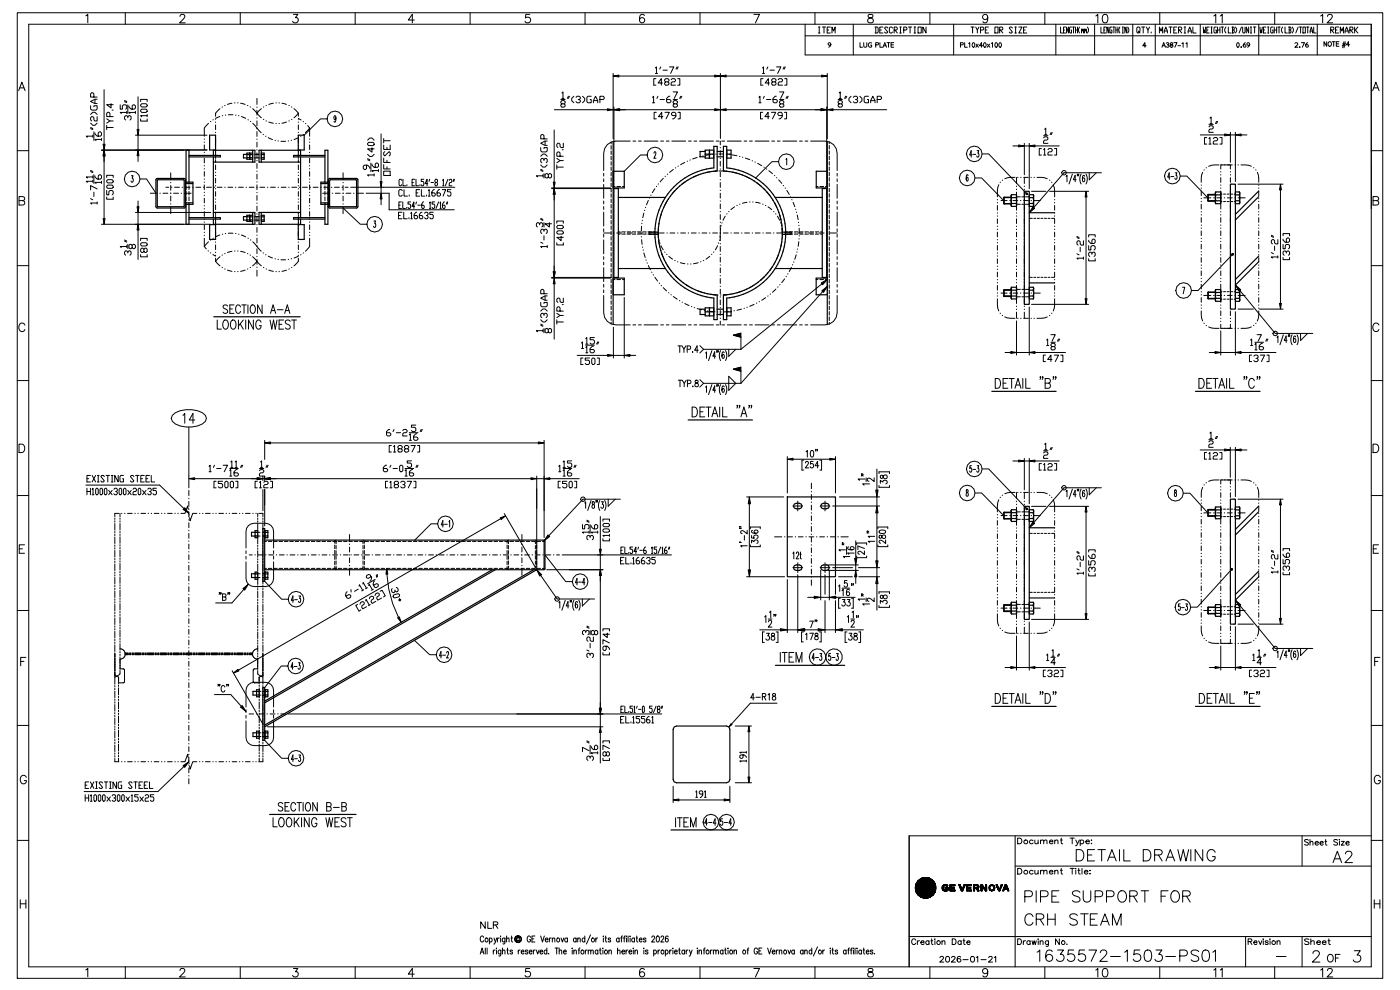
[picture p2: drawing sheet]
<svg xmlns="http://www.w3.org/2000/svg" width="297mm" height="210mm" viewBox="0 0 297 210" stroke-linecap="round" stroke-linejoin="round" font-family="sans-serif">
<g fill="none" stroke="#000" stroke-width=".21">
<path d="M3.7 2.7h289.3v204.6h-289.3zM4 19.2l.6-1.8 .7 1.8M4.2 18.6h.9M6.1 5.1h284.5v199.8h-284.5zM18.2 3.4l.4-.4v1.8M22.1 19v11.6M26.6 2.7v2.4M38.1 3.5l.4-.5 .6 .2a.56 .56 0 0 1-.2 .8l-.8 .8h1.2M50.9 2.7v2.4M62.2 3h.9l-.5 .7a.6 .6 0 0 1 .5 1 .6 .6 0 0 1-1.1-.2M75.3 2.7v2.4M87.8 4.2h-1.3l.9-1.2v1.8"/>
<path d="M99.6 2.7v2.4M112.3 3h-.9l-.1 .8a.63 .63 0 0 1 1 0 .63 .63 0 0 1-.1 1 .63 .63 0 0 1-.9-.3M119.1 19.7l.2-.2v1.4M124 2.7v2.4M129.9 15.6v13.8M131.2 16.1h20.3M136.5 3.3a.52 .52 0 0 0-.7-.2 1.03 1.03 0 0 0 .3 1.7 .56 .56 0 0 0 .5-.5 .56 .56 0 0 0-.5-.6 .56 .56 0 0 0-.6 .5M138.9 14.4l.2-.2v1.4M138.9 15.6h.4M139 16.7h-.5v1.3h.5M140 14.2l-.2 .4M140.4 17.6h-.9l.7-.9v1.3"/>
<path d="M140.5 14.9h.9M141.1 17.4l-.3-.3 .3-.4h.4l.3 .2-.3 .5h-.4l-.3 .2 .3 .4h.4l.3-.2-.3-.4M141.9 14.2h.9l-.7 1.4M142.2 16.9l.3-.2h.4l.2 .2-.2 .5h-.4l-.3 .2v.4h.9M142.6 19.5h1l-.7 1.4M143.5 14.2l-.2 .4M143.6 16.7h.5v1.3h-.5M143.7 14.2l-.2 .4M148.3 2.7v2.4M152.7 15.6v13.7M153.9 16.1h20.2M159.7 3h1.2l-.8 1.8"/>
<path d="M161.6 14.4l.2-.2v1.4M161.6 15.6h.4M161.7 16.7h-.5v1.3h.5M162.7 14.2l-.2 .4M163.1 17.6h-.9l.6-.9v1.3M163.2 14.9h.9M163.8 17.4l-.3-.3 .3-.4h.4l.3 .2-.3 .5h-.4l-.3 .2 .3 .4h.4l.3-.2-.3-.4M164.6 14.2h.9l-.7 1.4M164.9 16.9l.2-.2h.5l.2 .2-.2 .5h-.5l-.2 .2v.4h.9M165.2 19.5h.9l-.7 1.4M166.2 14.2l-.3 .4M166.3 16.7h.5v1.3h-.5"/>
<path d="M166.4 14.2l-.2 .4M170.6 5.1v6.5h120M170.6 7.6h120M172.7 2.7v2.4M173.4 5.7h.4M173.4 7h.4M173.6 5.7v1.3M174.3 5.7h.7M174.6 5.7v1.3M175.3 6.4h.3M175.3 15.6v13.8M176 5.7h-.7v1.3h.7"/>
<path d="M176.1 9.4a.29 .29 0 0 1-.4 .2 .29 .29 0 0 1-.1-.4 .29 .29 0 0 1 .4 0l.1 .3-.5 .5M176.3 7v-1.3l.3 .9 .4-.9v1.3M177.8 19.7l.3-.2v1.4M180.8 5.1v6.5M182.2 9v1h.6M183 9v.7a.33 .33 0 0 0 .4 .3 .33 .33 0 0 0 .3-.3v-.7M184 3.1a.36 .36 0 0 0 .2 .6 .64 .64 0 0 1 .7 .3 .64 .64 0 0 1 0 .8h-.6a.52 .52 0 0 1-.4-.5 .52 .52 0 0 1 .5-.5l.3-.1a.36 .36 0 0 0 .2-.6zM184.7 9.1a.46 .46 0 0 0-.7 .4 .46 .46 0 0 0 .7 .4v-.4h-.2M185.4 5.7h.5l.2 .2v.9l-.2 .2h-.5M185.6 9.5h.4l.1-.4-.5-.1v1M185.6 5.7v1.3M186.4 6.4h.4"/>
<path d="M186.5 9v1h.5M187.1 5.7h-.7v1.3h.7M187.1 10l.4-1 .4 1M187.2 9.7h.5M188 9h.6M188.1 5.9l-.1-.2h-.4l-.1 .2 .6 .9-.1 .2h-.4l-.1-.2M188.3 9v1M188.8 9.5h.5M189.1 5.9l-.1-.2h-.4l-.1 .2v.9l.1 .2h.4l.1-.2M189.4 9h-.6v1h.6M189.5 6.4h.5l.2-.2-.2-.5h-.5v1.3M189.7 6.4l.5 .6"/>
<path d="M190.7 5.7h.3M190.7 7h.3M190.8 5.7v1.3M191.5 6.4h.5l.2-.2-.2-.5h-.5v1.3M192.5 5.7h.7M192.9 5.7v1.3M193.7 5.7h.3M193.7 7h.3M193.9 5.7v1.3M194.6 5.7h.6v1.3h-.6zM196.2 5.7v1.3l-.6-1.3v1.3M197.1 2.7v2.4"/>
<path d="M202.1 5.1v6.5M203.5 9.5l.6-.1v-.3l-.6-.1v1M204.4 9v1h.6M205.3 9.2l.2-.2v1M205.8 5.7h.6M206.1 5.7v1.3M206.2 9.1a.42 .42 0 0 1 .4 .4 .42 .42 0 0 1-.4 .4l-.2-.3zM206.8 5.7l.3 .7v.6M206.9 9.4l.5 .6M207.3 9.4l-.5 .6M207.5 5.7l-.4 .7M207.8 6.4h.5l.2-.2-.2-.5h-.5v1.3"/>
<path d="M208.2 9.7h-.7l.5-.7v1M208.6 9.1a.42 .42 0 0 1 .4 .4 .42 .42 0 0 1-.4 .4l-.2-.3zM208.8 6.4h.3M209.3 9.4l.5 .6M209.3 3.6a.56 .56 0 0 1-.7 .5 .56 .56 0 0 1-.3-.9 .56 .56 0 0 1 .9 .1 1.25 1.25 0 0 1-.4 1.5h-.4l-.1-.2M209.5 5.7h-.7v1.3h.7M209.7 9.4l-.5 .6M210.1 9.2l.2-.2v1M210.8 5.7h.7v1.3h-.7zM211 9.1a.42 .42 0 0 1 .4 .4 .42 .42 0 0 1-.4 .4l-.2-.3zM211.8 9.1a.42 .42 0 0 1 .4 .4 .42 .42 0 0 1-.4 .4l-.1-.3zM211.8 6.4h.6l.1-.2-.1-.5h-.6v1.3"/>
<path d="M212 6.4l.5 .6M214.5 5.9l-.1-.2h-.4l-.1 .2 .6 .9-.1 .2h-.4l-.1-.2M215.1 5.7h.3M215.1 7h.3M215.2 5.7v1.3M215.9 5.7h.7l-.7 1.3h.7M216.9 6.4h.4M217.6 5.7h-.7v1.3h.7M221.4 2.7v2.4M223.8 5.1v6.5M224.8 5.7v1.3h.4M225.4 6.4h.2"/>
<path d="M225.8 5.7h-.4v1.3h.4M226.4 5.7v1.3l-.4-1.3v1.3M227.1 5.7h-.3l-.1 .2 .1 1.1h.3l-.1-.6M227.3 5.7h.4M227.5 5.7v1.3M227.9 6.4h.4M227.9 5.7v1.3M228.3 5.7v1.3M228.8 5.7l-.2 .5 .2 .8M229.2 6.4l.1-.2 .1 .4M229.2 6.2v.8M229.4 6.4l.1-.2 .1 .8"/>
<path d="M229.8 6.4l.1-.2 .1 .4M229.8 6.2v.8M230 6.4l.1-.2 .1 .8M230.5 5.7l.2 .5-.2 .8M232 5.1v6.5M232.2 3.4l.4-.4v1.8M233.3 5.7v1.3h.4M233.8 3.1a.58 .58 0 0 1 .9 .3 .91 .91 0 0 1-.6 1.4 1.15 1.15 0 0 1-.3-1.7zM233.9 6.4h.3M234.4 5.7h-.5v1.3h.5M235 5.7v1.3l-.4-1.3v1.3M235.6 5.7h-.3l-.1 .2 .1 1.1h.3l-.1-.6"/>
<path d="M235.8 5.7h.5M236.1 5.7v1.3M236.5 6.4h.4M236.5 5.7v1.3M236.9 5.7v1.3M237.3 5.7l-.2 .5 .2 .8M237.8 5.7h.3M237.8 7h.3M238 5.7v1.3M238.8 5.7v1.3l-.4-1.3v1.3M239 5.7l.2 .5-.2 .8M240.1 5.1v6.5"/>
<path d="M241.3 6.6l.1 .2-.3 .2-.2-.2v-.9l.2-.2h.3l.2 .2v.7l-.2 .2 .2 .2M241.9 5.7h.7M242.3 5.7v1.3M242.9 9.7h-.7l.4-.7v1M242.9 5.7l.4 .7v.6M243.6 5.7l-.3 .7M244 6.8v.2M244.8 5.1v6.5M245.7 7v-1.3l.3 .9 .4-.9v1.3M245.8 2.7v2.4M246.2 10l.4-1 .4 1M246.4 9.7h.5"/>
<path d="M246.7 7v-.4l.4-.9 .3 .9v.4M246.7 6.6h.7M247.2 9.2a.25 .25 0 0 1 .3-.2 .25 .25 0 0 1 .2 .3 .25 .25 0 0 1-.3 .2 .3 .3 0 0 1 .3 .4 .3 .3 0 0 1-.5 0h-.1M247.7 5.7h.7M248.1 5.7v1.3M248.1 9.1a.31 .31 0 0 0 0 .4 .31 .31 0 0 0 .4 .1 .28 .28 0 0 1-.1 .4 .28 .28 0 0 1-.4-.3 .28 .28 0 0 1 .4-.2 .24 .24 0 0 0 .1-.4 .24 .24 0 0 0-.4 0zM248.7 6.4h.4M248.8 9h.6l-.4 1M249.4 5.7h-.7v1.3h.7M249.6 9.7h.6M249.8 6.4h.5l.1-.2-.1-.5h-.5v1.3M249.9 6.4l.5 .6"/>
<path d="M250.5 9.2l.2-.2v1M250.9 5.7h.4M250.9 7h.4M251.1 5.7v1.3M251.3 9.2l.3-.2v1M251.8 7v-.4l.3-.9 .4 .9v.4M251.8 6.6h.7M252.8 5.7v1.3h.7M254.4 5.1v6.5M255 5.7l.1 1.3 .1-.6 .2 .6 .1-1.3M255.7 6.4h.3M256.2 5.7h-.5v1.3h.5"/>
<path d="M256.6 5.7h.3M256.6 7h.3M256.8 5.7v1.3M257.2 3.4l.4-.4v1.8M257.8 5.7h-.4l-.1 .2 .1 1.1h.4v-.6h-.2M258 6.4h.5M258 5.7v1.3M258.5 5.7v1.3M258.6 3.4l.4-.4v1.8M258.8 5.7h.5M259 5.7v1.3M259.8 5.7l-.3 .5v.4l.3 .4"/>
<path d="M260.3 5.7v1.3h.5M261.1 5.7h.3l.2 .2-.2 .5M261.2 6.4h.2l.2 .4-.2 .2h-.3M261.2 5.7v1.3M261.8 5.7l.3 .5v.4l-.3 .4M262.2 9.1a.42 .42 0 0 1 .4 .4 .42 .42 0 0 1-.4 .4l-.1-.3zM263 10h.1M263 9.9l.1 .1M263.1 5.7l-.5 1.3M263.3 5.7l.2 1.3h.2l.1-.2v-1.1M263.9 9a.48 .48 0 0 0-.5 .5 .48 .48 0 0 0 .5 .5 .29 .29 0 0 0 0-.5 .29 .29 0 0 0-.4 .1M264.6 5.7v1.3l-.5-1.3v1.3"/>
<path d="M264.8 9.4a.29 .29 0 0 1-.4 .2 .29 .29 0 0 1-.1-.4 .29 .29 0 0 1 .5 0v.3l-.4 .5M265 5.7h.2M265 7h.2M265.1 5.7v1.3M265.6 5.7h.5M265.9 5.7v1.3M266.8 5.1v6.5M267 5.7l.1 1.3 .2-.6 .1 .6 .1-1.3M267.8 6.4h.2M268.3 5.7h-.5v1.3h.5M268.6 5.7h.3M268.6 7h.3"/>
<path d="M268.8 5.7v1.3M269.8 5.7h-.4l-.1 .2 .1 1.1h.4v-.6h-.1M270 6.4h.5M270 5.7v1.3M270.1 2.7v2.4M270.5 5.7v1.3M270.8 5.7h.5M271 5.7v1.3M271.8 5.7l-.2 .5v.4l.2 .4M272.3 5.7v1.3h.5M273.1 5.7h.4l.1 .2-.1 .5M273.2 6.4h.3l.1 .4-.1 .2h-.4"/>
<path d="M273.2 5.7v1.3M273.8 5.7l.3 .5v.4l-.3 .4M274.4 9.2a.33 .33 0 0 1 .5-.1 .33 .33 0 0 1-.1 .5l-.4 .4h.7M275.1 5.7l-.5 1.3M275.4 5.7h.5M275.4 10h.1M275.4 9.9l.1 .1M275.6 5.7v1.3M275.8 9h.6l-.4 1M276.1 5.7h.5v1.3h-.5zM276.9 5.7h.5M277.1 9a.48 .48 0 0 0-.4 .5 .48 .48 0 0 0 .4 .5 .29 .29 0 0 0 0-.5 .29 .29 0 0 0-.4 .1"/>
<path d="M277.1 5.7v1.3M277.6 7l.3-1.3 .2 1.3M277.6 6.6h.5M278.4 5.7v1.3h.5M279.1 5.1v6.5M279.9 3.4l.4-.4v1.8M281.1 8.8v1l-.5-1v1M281.3 3.5l.4-.5 .6 .2a.56 .56 0 0 1-.2 .8l-.9 .8h1.2M281.6 8.9a.42 .42 0 0 1 .6 .4 .42 .42 0 0 1-.7 .4l-.1-.5zM282 6.4h.5l.2-.2-.2-.5h-.5v1.3M282.2 6.4l.5 .6M282.3 8.8h.7"/>
<path d="M282.6 8.8v1M283 6.4h.4M283.2 9.3h.5M283.7 5.7h-.7v1.3h.7M283.7 8.8h-.5v1h.5M284 7v-1.3l.4 .9 .3-.9v1.3M284.4 9.7h.7M284.5 9.3h.7M284.8 8.8l-.3 1.3M285 7v-.4l.4-.9 .3 .9v.4M285 6.6h.7M285.1 8.8l-.3 1.3"/>
<path d="M286 9.5h-.7l.5-.7v1M286.1 6.4h.5l.1-.2-.1-.5h-.5v1.3M286.2 6.4l.5 .6M287.1 5.7v1.3M287.2 6.4l.5 .6M287.7 5.7l-.5 .7h-.1M290.9 19.2l.7-1.8 .7 1.8M291.1 18.6h.9M3.7 31.9h2.4M19.2 26.1l.5 .5h.4l.5-.5M19.2 24.2l.5-.4h.4l.5 .4M19.2 22.4v.7l.2 .2h1l.2-.2v-.7h-.7v.2"/>
<path d="M19.2 36.3l.5 .3M19.2 36.1l.5 .2M19.2 27.2l.5 .3M19.2 27l.5 .2M19.7 38.4h-1.4l.2 .2M19.7 37.5h-1.4l.2 .2M19.7 28.9h-1.4l.2 .2M19.7 28.6v.5M19.7 37.3v.4M19.7 38.2v.4M19.9 20.6v-.7l-.5-.3-.2 .3v.7h1.4M19.9 27.9v1.9"/>
<path d="M19.9 37v1.9M20.1 37.3v.2l.5 .5h.7l.2-.3v-.4l-.5-.3-.2 .3v.7M20.1 28.2v.2l.5 .5h.7l.2-.3v-.4l-.2-.3-.5 .3v.7M20.1 21v.9M20.6 24.7v.9h-.5l-.4-.9-.5 .2v.5l.2 .2M20.6 21h-.5l-.9 .5 .9 .4h.5M21.5 38.6h-1.4l.3 .3M21.5 29.5h-1.4l.3 .3M21.5 31.8h17.4M21.5 29.3v.5M21.5 38.4v.5M21.5 31.8h22.4"/>
<path d="M22.1 31.8h.1M22.1 33.1v13.2M22.6 39.5l.2-.3h1l.2 .5-.2 .2h-1zM22.6 37.6v-.4h1.4v.4M22.6 26.6v.9M22.6 27h1.4M22.6 25.2l.7 .4M22.8 38.1h1l.2 .4-.2 .3h-1l-.2-.3zM23.3 24.7v-.7l-.5-.2-.2 .2v.7h1.4M23.5 21.9v1l-.9-.7h1.4M23.8 23.3h.2M24 25.6h-.7l-.7 .5"/>
<path d="M25.5 22.2v.9h.4v-.7l.3-.2h.4l.3 .2v.5l-.3 .2M26.4 21.5l.5 .2M26.4 21.3l.5 .2M26.9 23.8h-1.4l.2 .3M26.9 23.6v.5M27.1 25v-.3l-.5-.2-.2 .2v.5l.2 .2M27.1 24.7l.2-.2 .5 .2v.5l-.3 .2M27.1 22.2v1.9M27.3 22.4v.3l.5 .4h.7l.2-.2v-.5l-.2-.2-.5 .2v.7M27.8 37.2h.4l-.2 .6a.48 .48 0 0 1 .2 .4 .48 .48 0 0 1-.3 .4l-.1-.2M28.7 23.8h-1.4l.2 .3M28.7 28.6h15.2"/>
<path d="M28.7 23.6v.5M29.3 20.5v6.9M29.3 28.6v3.2M29.3 33v1.2M29.7 37.9h1.4l1.9 3M29.8 25.2v.5h1.4v-.5M29.8 23.4l.2-.3h1l.2 .5-.2 .2h-1zM29.8 22.2l.2-.2h1l.2 .4-.2 .3h-1zM29.8 21.5v-.4h1.4v.4M31.2 24.5h-1.4l.2 .2M31.2 24.3v.4M35.1 39.7h.7"/>
<path d="M36.2 36.6v1.5M36.2 38.6v.1M36.2 39.3v1M36.3 39.7h.1M37 39.7h1M38.6 39.7h.1M39.3 39.7h1M39.4 39.4v.8M39.4 38.6v.4M40.1 39.4v.8M40.1 38.6v.4M40.8 39.7h.2"/>
<path d="M41.5 39.7h1M43.1 39.7h.1M43.3 29.4v.1M43.3 30.1v.1M43.3 30.7v1M43.3 32.3h.1M43.3 32.9v.1M43.3 33.5v1M43.3 35.1v.1M43.3 35.7v.1M43.3 36.4v1M43.3 37.9v.1"/>
<path d="M43.3 38.5v.1M43.3 39.2v1M43.8 39.7h1M44.2 26.1l-.9 1v1.8M44.7 25.7l-.1 .1M45.2 25.4h-.1M45.4 39.7h.1M45.7 32.7v.8M45.7 31.8v1.3M45.7 33.9v.5M45.7 25.2v.1M45.7 25.8v.1"/>
<path d="M45.7 26.5v1M45.7 28v.1M45.7 28.7v.1M45.7 29.3v1M45.7 30.8v.1M45.7 31.5v.1M45.7 33.7v.1M45.7 34.9v1M45.7 36.5v.1M45.7 37.1v.1M45.7 37.8v1M45.7 39.3v.1"/>
<path d="M45.7 40v.1M46 39.7h1.1M46.6 24.7l-.9 .4M46.6 23l-.9 1v.6M47.1 22.6v.1M47.2 24.5h-.1M47.6 39.7h.1M47.7 22.3l-.1 .1M47.8 24.4h-.1M48.3 39.7h1M48.4 24.3h1M49.2 21.9l-1 .2"/>
<path d="M49.8 21.8h-.1M49.9 39.7h.1M49.9 24.4h.1M50.3 21.8h.1M50.5 24.5h.1M50.6 39.7h1M51 21.9l.9 .2M51.2 24.7l.9 .4M52.1 39.7h.1M52.4 22.3l.1 .1M52.5 25.4h.1M52.8 39.7h1"/>
<path d="M53 22.6l.1 .1M53.1 25.7l.1 .1M53.5 23l1 1M53.6 26.1l1.7 2M54.4 39.7h.1M54.5 24l.9 1M54.5 20.9v1.2M54.5 22.7v.1M54.5 23.4v1M54.5 24.9v.1M54.5 25.6v1M54.5 27.2v.1"/>
<path d="M54.5 27.9v1M54.5 29.5v.1M54.5 30.1v1.1M54.5 31.7v.1M54.5 32.4v1M54.5 34v.1M54.5 34.6v1.1M54.5 36.2v.1M54.5 36.9v1M54.5 38.5v.1M54.5 39.2v1M55.1 39.7h1"/>
<path d="M55.4 23l-.9 1M55.8 28.5h.1M55.8 25.3h.1M55.9 22.6l-.1 .1M56.3 28.9h.1M56.4 25.6h.1M56.5 22.3l-.1 .1M56.7 39.7h.1M56.8 29.2l.9 .4M57 25.9l.9 .2M57.3 39.7h1.1M57.9 21.9l-.9 .2"/>
<path d="M58.3 29.7h.1M58.5 26.2h.1M58.6 21.8h-.1M58.9 29.9h.1M58.9 39.7h.1M59.1 21.8h.1M59.2 26.2h-.1M59.5 29.9h1M59.6 39.7h1M59.8 21.9l.9 .2M60.7 25.9l-.9 .2M61.2 29.9h-.1"/>
<path d="M61.2 39.7h.1M61.2 22.3l.1 .1M61.3 25.6h-.1M61.8 22.6l.1 .1M61.8 29.7h-.1M61.9 39.7h1M61.9 25.3h-.1M62.3 23l.9 1M63.2 24l-.9 1M63.2 25.1l.6 .3M63.2 24v.6M63.2 25.2v.1"/>
<path d="M63.2 25.8v.1M63.2 26.5v1M63.2 28v.1M63.2 28.7v.1M63.2 29.3v1M63.2 30.8v.1M63.2 31.5v.1M63.2 33.7v.1M63.2 34.9v1M63.2 36.5v.1M63.2 37.1v.1M63.2 37.8v1"/>
<path d="M63.2 39.3v.1M63.2 40v.1M63.2 32.7v.8M63.2 29.2l-.9 .4M63.2 31.8v1.3M63.2 33.9v.5M63.4 39.7h.1M63.8 28.9h-.1M64.1 39.7h1M64.2 25.7l.1 .1M64.3 28.5h-.1M64.7 26.2h.1"/>
<path d="M65.2 26.6l.4 .5M65.6 27.1l-.9 1M65.6 27.1v1.8M65.6 29.4v.1M65.6 30.1v.1M65.6 30.7v1M65.6 32.3h.1M65.6 32.9v.1M65.6 33.5v1M65.6 35.1v.1M65.6 35.7v.1M65.6 36.4v1"/>
<path d="M65.6 37.9v.1M65.6 38.5v.1M65.6 39.2v1M65.7 39.7h.1M66.4 39.7h1M68 39.7h.1M68.6 39.7h1.1M68.9 39.4v.8M68.9 38.6v.4M69.3 25.2h-1.4l-3.4 3.4M69.5 39.4v.8M69.5 38.6v.4"/>
<path d="M70.2 39.7h.1M70.9 39.7h1M71.2 25l-.1 .3a.36 .36 0 0 1-.3-.4 .36 .36 0 0 1 .3-.3l.1 1-.2 .3-.2-.2M72.5 39.7h.1M72.7 36.6v1.5M72.7 38.6v.1M72.7 39.3v1M73.1 39.7h.7M74.3 39.7h22.1M77.7 35v.7l-.3 .2-.4-.2v-.5l.2-.2h.7l.5 .5v.2M77.9 32.7l.5 .5h.4l.5-.5M77.9 30.4l.2-.2h1l.2 .4-.2 .3h-1z"/>
<path d="M77.9 29.7l.5-.5h.4l.5 .5M77.9 33.8l.5 .3M77.9 33.6l.5 .2M78.6 34.5v1.9M78.8 34.8v.2l.5 .5h.7l.2-.3v-.4l-.2-.3-.5 .3v.7M78.8 31.3v.9l-.9-.7h1.4M79.3 37.1h-1.4l.2 .2M79.3 36.8v.5M80.2 36.1h-1.4l.3 .3M80.2 35.9v.5M80.8 28.4v10.1M80.8 39.7v1.2"/>
<path d="M81.3 36.3h1.4v.9h-1.4zM81.3 34.9v.9h1.4M81.3 33.5v.9h1.4M81.3 30.7v1h1.4v-1M81.3 29.4v.9M81.3 29.8h1.4M81.5 32.1l-.2 .3v.4l.2 .2 1-.9 .2 .3v.4l-.2 .2M82 31.2v.5M82 34v.4M82 35.3v.5M85.1 38.2l-.1-.2h-.3l-.1 .2v.9l.1 .3h.3l.1-.3M85.4 38v1.4h.5"/>
<path d="M86.2 39.1v.3M87.3 38.7h.3M87.9 38h-.6v1.4h.6M88.2 38v1.4h.5M89 39.1v.3M89.8 38h-.5v.4h.4l.1 .7-.1 .3h-.3l-.1-.3M90.6 38.9h-.5l.4-.9v1.4M91.1 38l-.2 .4M91.3 38.7h.6M92.3 38.7l-.1-.3 .1-.4h.3l.1 .2-.1 .5h-.3l-.1 .2 .1 .5h.3l.1-.3-.1-.4M93.8 38.2l.2-.2v1.4M93.8 39.4h.3"/>
<path d="M94.9 38l-.5 1.4M95.2 38.2l.1-.2h.3l.2 .2-.2 .5h-.3l-.1 .2v.5h.6M96.2 38l-.2 .4M96.3 38l-.1 .4M114.6 34.9l.5 .5h.4l.5-.5M114.6 33.1l.5-.5h.4l.5 .5M114.6 31.3v.7l.2 .2h.9l.3-.2v-.7h-.7v.2M114.6 36.1l.5 .2M114.6 35.9l.5 .2M115.1 37.3h-1.4l.2 .2M115.1 37v.5M115.3 34l-.2-.4h-.3l-.2 .2v.5l.2 .2"/>
<path d="M115.3 33.8l.2-.2 .5 .2v.5l-.3 .2M115.3 29.4v-.7l-.5-.2-.2 .2v.7h1.4M115.3 36.8v.9M115.5 29.9v.9M116 29.9h-.5l-.9 .4 .9 .5h.5M116.2 37l.2-.2 .5 .2v.5l-.2 .2-.5-.2v-.5l-.2-.2-.5 .2v.5l.2 .2 .5-.2M116.9 40l12.6-.1v.8M116.9 39.8h12.5M117.4 27.5v11.1M117.4 39.8v.2M117.5 23.3h11.2M118 34.9v1"/>
<path d="M118 35.4h1.4M118 33.6l.7 .4M118.7 33.1v-.7l-.5-.2-.2 .2v.7h1.4M118.8 21.1h1M119.1 22l-.3-.2 .3-.5h.4l.3 .2-.3 .5h-.4l-.3 .2 .3 .5h.4l.3-.2-.3-.5M119.1 20.9h.4M119.1 31.7h.3M119.4 34h-.7l-.7 .5M119.4 30.3v1h-.5l-.2-.3v-.4l-.5-.3-.2 .3v.4l.2 .3M120.5 20.4l-.3 .5M120.7 20.4l-.2 .5M121.6 20.4l-.5 .5v.4l.5 .5"/>
<path d="M122.1 20.6l.2-.2h.5l.2 .2-.2 .5h-.3M122.8 21.1l.2 .2-.2 .5h-.5l-.2-.3M123.4 20.4l.5 .5v.4l-.5 .5M125.3 20.4h-.7l-.2 .2v.9l.2 .3h.7v-.7h-.2M125.8 21.8v-.5l.4-.9 .5 .9v.5M125.8 21.3h.9M127.1 21.1h.7l.3-.5-.3-.2h-.7v1.4M127.9 36.7v.6M127.9 37.9v.6M127.9 39.1v2.9M129.5 38.8v.7M129.5 37.7v.7"/>
<path d="M129.5 36.5v.8M129.5 35.4v.7M129.5 34.3v.7M129.5 33.1v.8M129.5 32v.7M129.5 30.9v.7M129.5 30.1v.4M129.9 39.5h.4M129.9 23.3h.2M130.1 22.7v16.7M130.7 39.5h.8M131.3 23.3h20.2"/>
<path d="M131.9 39.5h.4M133.5 29.9h-3a2.59 2.59 0 0 0-2.6 2.6v3.6M134.1 29.9h.6M135.3 29.9h.6M136.5 29.9h2.9M137.1 32.8h-1.4l-3.4 3.5M138.3 20.6l.2-.2v1.4M138.3 21.8h.4M138.6 32.5l.1-.3 .2-.1 .1 .4-.4 1h.4M138.8 40l-.6 .8M139.1 23.8h-.5v1.4h.5M139.1 39.5h.1"/>
<path d="M139.4 20.4l-.2 .5M139.5 39h.1M139.9 21.1h.9M140 29.9h.6M140.5 24.7h-1l.7-.9v1.4M140.6 37.8l-.7 .7M140.9 23.8h.9l-.6 1.4M141 37.3l-.1 .1M141.2 29.9h.6M141.5 36.9l-.1 .1M142 20.4h-.3l-.4 .5v.6l.2 .3h.5l.2-.3-.2-.4h-.7M142.4 29.9h2.9"/>
<path d="M142.6 21.1h1M142.7 35.9l-.8 .6M142.9 22l-.3-.2 .3-.5h.4l.3 .2-.3 .5h-.4l-.3 .2 .3 .5h.4l.3-.2-.3-.5M143.2 35.5l-.1 .1M143.2 24.5h-.7l-.2-.2 .2-.5h.5l.2 .2v.7l-.4 .5h-.3M143.6 39.9h-.1M143.7 23.8h.4v1.4h-.4M143.8 35.2h-.1M144 39.4v.1M144.3 20.4l-.3 .5M144.5 20.4l-.2 .5M145.1 34.4l-.9 .5"/>
<path d="M145.3 38.5l-.8 .6M145.7 34.1l-.1 .1M145.8 38.1l-.1 .1M145.9 29.9h.6M146.3 33.9h-.1M146.4 37.8l-.1 .1M147.1 29.9h.6M147.7 33.4l-.9 .3M147.8 37.2l-.9 .4M148.3 29.9h2.9M148.4 33.2h-.1M148.4 36.9l-.1 .1"/>
<path d="M149 33l-.1 .1M149 36.7l-.1 .1M150.5 36.4l-1 .2M150.5 32.8l-1 .1M151.2 36.3h-.1M151.2 32.7h-.1M151.7 36.2v.1M151.8 29.9h.6M151.8 32.7h-.1M151.8 36.2l-.1 .1M152.4 36.2h1M152.4 32.6h1"/>
<path d="M152.6 29.9v.8M152.6 31.2v.1M152.6 31.9v1M152.6 33.5v.1M152.6 34.2v1M152.6 35.8v.1M152.6 36.4v1.1M152.6 38v.1M152.6 38.7v1M153 29.9h.6M153.6 36.2v.1M153.9 23.3h20.1"/>
<path d="M153.9 36.3h.1M153.9 32.7h.1M154.1 29.9h3M154.5 32.7l.1 .1M154.5 36.4h.1M155.2 36.5l1 .2M155.2 32.8l1 .2M156.7 36.9h.1M156.7 33.1l.1 .1M157.3 37.1h.1M157.3 33.3h.1M157.7 29.9h.6"/>
<path d="M157.9 37.3l.9 .5M157.9 33.5l1 .3M158.8 29.9h.6M159.3 38l.1 .1M159.4 34.1h.1M159.8 38.4h.1M160 34.3l.1 .1M160 29.9h3M160.4 38.7l.8 .6M160.6 34.6l.8 .5M160.8 20.6l.3-.2v1.4M160.8 21.8h.5"/>
<path d="M161.6 39.7v.1M161.6 23.8h-.4v1.4h.4M161.9 35.4l.1 .1M162 20.4l-.3 .5M162.4 35.8h.1M162.4 21.1h1M162.9 36.2l.8 .6M163 24.7h-.9l.7-.9v1.4M163.5 23.8h.9l-.7 1.4M163.6 29.9h.5M164.1 37.2h.1M164.5 20.4h-.2l-.5 .5v.6l.2 .3h.5l.2-.3-.2-.4h-.7"/>
<path d="M164.6 37.6v.1M164.7 29.9h.6M165 34.3h-1.4l-3.5 3.4M165 38.1l.7 .8M165.2 21.1h.9M165.4 22l-.2-.2 .2-.5h.5l.2 .2-.2 .5h-.5l-.2 .2 .2 .5h.5l.2-.2-.2-.5M165.8 24.5h-.7l-.3-.2 .3-.5h.4l.3 .2v.7l-.5 .5h-.2M165.9 29.9h3M166 39.3l.1 .1M166.2 23.8h.5v1.4h-.5M166.4 39.8v.1M166.6 33.8l.1-.2v1.3"/>
<path d="M166.8 20.4l-.2 .5M167 20.4l-.2 .5M169.4 29.9h.6M170.6 29.9h.6M171.8 29.9h3a2.59 2.59 0 0 1 2.6 2.6v3.6M173 39.5h.4M173.8 39.5h.7M174.9 39.5h.4M175.2 22.7v16.7M175.2 23.3h.1M175.3 36.3h.1M175.3 39.8h.1"/>
<path d="M175.3 37.1v.8M175.3 38.3v.7M175.3 36.3v.4M175.3 39.4v.4M175.7 39.9v.8M175.7 38.8v.7M175.7 37.6v.8M175.7 36.5v.8M175.7 35.4v.7M175.7 34.2v.8M175.7 33.1v.8M175.7 32v.7"/>
<path d="M175.7 30.8v.8M175.7 30.1v.3M176.5 23.3h11.4M177.4 36.7v.6M177.4 37.9v.6M177.4 39.1v2.9M177.6 21.1h.9M177.8 22l-.2-.2 .2-.5h.5l.2 .2-.2 .5h-.5l-.2 .2 .2 .5h.5l.2-.2-.2-.5M177.8 20.9h.5M179.2 20.4l-.2 .5M179.4 20.4l-.2 .5M180.4 20.4l-.5 .5v.4l.5 .5"/>
<path d="M180.8 20.6l.3-.2h.4l.2 .2-.2 .5h-.2M181.5 21.1l.2 .2-.2 .5h-.4l-.3-.3M182.2 20.4l.5 .5v.4l-.5 .5M184 20.4h-.6l-.3 .2v.9l.3 .3h.6v-.7h-.2M184.5 21.8v-.5l.5-.9 .4 .9v.5M184.5 21.3h.9M185.9 21.1h.7l.2-.5-.2-.2h-.7v1.4M205.1 37.2l-.1-.2a1.06 1.06 0 0 0 0 1.4 .43 .43 0 0 0 .2-.4 .43 .43 0 0 0-.3-.4l-.1 .3M206 32.8h-.5l.3-.9v1.4M206.2 32.7h.6M206.6 37.7h1.4l4.7 4.8M207.1 31.9h.3l-.2 .5a.47 .47 0 0 1 .3 .5 .47 .47 0 0 1-.3 .4l-.2-.3"/>
<path d="M208.1 32.6h1.4l8.1 8.5M211.7 39.1l-.3 1.3v1.3M212 38.6l-.1 .1M212.5 38.2h-.1M214.6 30.9h1.3M215.1 37.6l-1.6 .1-.6 .2M215.4 37.6v1.3M215.4 39.4v.1M215.6 37.6h.1M216.3 37.6h.1M216.9 37.6h1M217.1 30.4v6.6"/>
<path d="M217.1 37.6v1.3M217.1 39.4v.1M217.1 30.9h1M218.1 30.4v9.6M218.5 37.6h.1M219.1 37.6h.1M219.3 30.9h5.2M219.8 37.6l1.5 .1 .6 .2M220.7 31.5h-.5v1.4h.5M221.2 29.2l.2-.2h.4l.3 .2-.3 .5h-.4l-.2 .2v.5h.9M221.2 31.7l.2-.2v1.4M221.2 28.8h.9"/>
<path d="M221.2 32.9h.4M221.4 27.4l.2-.2v1.3M221.4 28.5h.4M222.1 31.7l.2-.2h.5l.2 .2-.2 .5h-.5l-.2 .2v.5h.9M222.4 38.2h.1M222.8 28.1l-.3 .4M222.9 38.6v.1M223 28.1l-.2 .4M223.2 39.1l.2 .6 .1 2M223.5 31.5h.4v1.4h-.4M225.9 37.4l.2-.3v1.4M227.3 36.9l-.7 2.1"/>
<path d="M228 38.1h-.5l.4-1v1.4M228.4 36.9l-.1 .4M228.6 36.9l-.1 .4M229.1 36.9a2.1 2.1 0 0 0 0 2.1M229.9 37.3l-.2-.2a.94 .94 0 0 0 0 1.4 .41 .41 0 0 0 .2-.4 .41 .41 0 0 0-.4-.4l-.1 .4M230.1 36.9a2.1 2.1 0 0 1 0 2.1M230.8 36.6v1.5l1.5-1.5M233.4 36.6h-7.9l-6.4 7.4M247.9 37.5h-.4l.3-.9v1.4M248.2 37.4h.5M249 36.6h.4l-.2 .5a.48 .48 0 0 1 .2 .5 .48 .48 0 0 1-.3 .4l-.1-.3M250.1 37.3h1.4l4.5 4.6"/>
<path d="M254.4 28.6h5.1M254.6 39.2v.1M254.6 39.8v.1M254.9 36.5l-.3 .6v1.5M255.2 36h-.1M255.7 35.5l-.1 .1M255.7 29.1h-.4v1.4h.4M256.2 26.9l.2-.3h.5l.2 .3-.2 .4h-.5l-.2 .3v.4h.9M256.2 29.4l.2-.3v1.4M256.2 26.4h.9M256.2 30.5h.5M256.4 25l.3-.2v1.4"/>
<path d="M256.4 26.2h.5M257.1 29.4l.2-.3h.5l.2 .3-.2 .4h-.5l-.2 .3v.4h.9M257.8 25.7l-.2 .5M258 25.7l-.2 .5M258.3 34.9l-1.6 .1-.6 .2M258.5 29.1h.5v1.4h-.5M258.7 36.4v.1M258.7 37v.1M258.7 37.6v1M258.7 39.2v.1M258.7 39.8v.1M260.7 28v6.4"/>
<path d="M260.7 34.9v.9M260.7 36.4v.1M260.7 37v.1M260.7 37.6v1M260.7 39.2v.1M260.7 39.8v.1M260.7 28.6h1.1M261.2 34.9h-2.5v.9M261.7 34.9h.1M261.8 28v10.5M262.3 34.9h.1M262.4 39h9.5"/>
<path d="M263 34.9l1.6 .1 .6 .2M263 28.6h1.2M265.6 35.5l.1 .1M266.1 36h.1M266.5 36.5l.2 .6v1.5M266.7 39.2v.1M266.7 39.8v.1M290.6 31.9h2.4M3.7 56.3h2.4M4 42.5h.8a.47 .47 0 0 1 .5 .5 .47 .47 0 0 1-.5 .5h-.8v-1.8h.8l.3 .1 .1 .4-.4 .3M19.2 42.1l.5 .2M19.9 40.7v.9"/>
<path d="M20.6 43h-1.4l.2 .2M20.6 40l-1.4-.7v1M20.6 42.8v.4M21.5 47.5h23.2M22.6 41.8v.4h1.4v-.4M22.6 40.4v.9h.5v-.7l.2-.2h.5l.2 .2v.5l-.2 .2M26.4 51.1l.5 .2M26.4 50.9l.5 .2M26.9 52.2h-1.4l.2 .3M26.9 52v.5M27.1 53.6l-.2-.4-.5 .2v.4l.2 .3M27.1 53.4l.2-.2 .5 .2v.4l-.3 .3"/>
<path d="M27.1 51.8v.9M28 52l.5-.2 .2 .2v.5l-.5 .2-.4-.9-.5 .2v.5l.2 .2 .5-.2M28.7 45h16M29.3 42.6v1.2M29.3 45v2.5M29.3 48.7v6.3M29.8 54v.4h1.4v-.4M29.8 51.7l.2-.3h1l.2 .5-.2 .2h-1zM29.8 51v-.5h1.4v.5M30.5 52.8l.2-.2 .5 .2v.5l-.2 .2-.5-.2v-.5l-.2-.2-.5 .2v.5l.2 .2 .5-.2M31.9 40.9h1.4M33.9 40.9h.1"/>
<path d="M34.5 40.9h1.1M36.1 40.9h.1M36.2 40.9v.1M36.2 41.6v1M36.2 43.2v.1M36.2 43.8v1.5M36.8 40.9h1M38.4 40.9h.1M39.1 40.9h1.4M39.4 40.6v.7M39.4 41.7v.8M39.4 42.9v.4"/>
<path d="M40.1 41.7v.8M40.1 40.6v.7M40.1 42.9v.4M43.3 52.2l.4 .5M43.3 40.7v.1M43.3 41.4v.1M43.3 42v1M43.3 43.5v.1M43.3 44.2v.1M43.3 44.8v1M43.3 46.4v.1M43.3 47v.1"/>
<path d="M43.3 47.7v1M43.3 49.2v.1M43.3 49.8v.1M43.3 50.5v1.7M44.1 53.1l.1 .1M44.2 51.2l-.9 1M44.6 53.6h.1M44.7 50.8l-.1 .1M45.1 53.9l.6 .4M45.2 50.5h-.1M45.7 45.9v.8M45.7 55.4l.9 .9"/>
<path d="M45.7 40.6v1M45.7 42.1v.1M45.7 42.8v.1M45.7 43.4v1M45.7 45v.4M45.7 45.6v.1M45.7 46.2v1.3M45.7 47.8v.1M45.7 48.4v.1M45.7 49.1v1M45.7 50.6v.1M45.7 51.3v.1"/>
<path d="M45.7 51.9v1M45.7 53.4v.1M45.7 54.1v.1M45.7 54.7v.7M46.6 49.8l-.9 .4M46.6 54.4l-.9 1M47.1 56.7h.1M47.1 54v.1M47.2 49.6h-.1M47.6 57h.1M47.7 53.7l-.1 .1M47.8 49.5h-.1"/>
<path d="M48.2 57.2l1 .3M48.4 49.4h1M49.2 53.3l-1 .2M49.7 57.6h.1M49.8 53.2h-.1M49.9 49.5h.1M50.3 53.2h.1M50.4 57.6h-.1M50.5 49.6h.1M51 53.3l.9 .2M51.2 49.8l.9 .4M51.9 57.2l-.9 .3"/>
<path d="M52.4 53.7l.1 .1M52.5 57h-.1M52.5 50.5h.1M53 54l.1 .1M53.1 50.8l.1 .1M53.1 56.7h-.1M53.5 54.4l1 1M53.6 51.2l1.7 2M54.5 55.4l-1 .9M54.5 55.4l.9 .9M54.5 40.8v.1M54.5 41.4v1.1"/>
<path d="M54.5 43v.1M54.5 43.7v1M54.5 45.3v.1M54.5 45.9v1.1M54.5 47.5v.1M54.5 48.2v1M54.5 49.8v.1M54.5 50.5v1M54.5 52.1v.1M54.5 52.7v1.1M54.5 54.3v.1M54.5 55v1"/>
<path d="M54.5 56.6v.1M54.5 57.2v1.3M55.8 53.6h.1M55.8 56.7h.1M56.3 54h.1M56.4 57h.1M56.8 54.3l.9 .4M57 57.2l.9 .3M58.3 54.8l.1 .1M58.5 57.6h.1M58.9 55h.1M59.2 57.6h-.1"/>
<path d="M59.5 55h1M60.7 57.2l-.9 .3M61.2 55h-.1M61.3 57h-.1M61.8 54.8l-.1 .1M61.9 56.7h-.1M63.2 54.7v.7l-.9 .9M63.2 40.6v1M63.2 42.1v.1M63.2 42.8v.1M63.2 43.4v1M63.2 45v.4"/>
<path d="M63.2 45.6v.1M63.2 46.2v1.3M63.2 47.8v.1M63.2 48.4v.1M63.2 49.1v1M63.2 50.6v.1M63.2 51.3v.1M63.2 51.9v1M63.2 53.4v.1M63.2 54.1v.1M63.2 45.9v.8M63.2 54.3l-.9 .4"/>
<path d="M63.8 54h-.1M64.3 53.6h-.1M65.6 50.5v1.7l-.9 1M65.6 40.7v.1M65.6 41.4v.1M65.6 42v1M65.6 43.5v.1M65.6 44.2v.1M65.6 44.8v1M65.6 46.4v.1M65.6 47v.1M65.6 47.7v1"/>
<path d="M65.6 49.2v.1M65.6 49.8v.1M68.4 40.9h1.4M68.9 41.7v.8M68.9 40.6v.7M68.9 42.9v.4M69.5 40.6v.7M69.5 41.7v.8M69.5 42.9v.4M70.4 40.9h.1M71.1 40.9h1M72.7 40.9h.1"/>
<path d="M72.7 44.1l3.6 3.4h1.4M72.7 40.9v.1M72.7 41.6v1M72.7 43.2v.1M72.7 43.8v1.5M73.3 40.9h1.1M74.9 40.9h.1M75.6 40.9h1.4M77.6 40.9h4.9v3.6h13.8M79.2 46.8h.4l-.2 .5a.48 .48 0 0 1 .2 .5 .48 .48 0 0 1-.3 .4l-.1-.3M80.8 42.2v1.2M84.5 45.7h.3"/>
<path d="M84.5 43.5h.3M85.1 42.8h-.6v1.4h.6M85.2 45h-.7v1.4h.7M85.2 40.4l-.1-.2h-.4l-.2 .2v.9l.2 .3h.4l.1-.3M85.4 42.8v1.4h.5M85.6 45v1.4h.7M85.6 40.2v1.4h.8M86.2 43.9v.3M86.7 46.1v.3M86.7 41.3v.3M87 42.8h-.5v.5h.4l.1 .2-.1 .7h-.3l-.1-.3M87 45.2l.2-.2v1.4"/>
<path d="M87 46.4h.4M87.8 43.7h-.5l.4-.9v1.4M88.2 40.9h.4M88.3 42.8l-.2 .5M88.3 45h-.2l-.3 .4v.7l.2 .3h.3l.2-.3-.2-.4h-.5M88.5 43.5h.6M88.9 40.2h-.7v1.4h.7M89.3 40.2v1.4h.7M89.4 45h-.2l-.3 .4v.7l.2 .3h.3l.2-.3-.2-.4h-.5M89.8 42.8l-.4 .5v.6l.1 .3h.3l.1-.5-.1-.2h-.4M90 45.2l.2-.2h.3l.2 .2-.2 .5h-.2M90.4 41.3v.3"/>
<path d="M90.5 45.7l.2 .2-.2 .5h-.3l-.2-.3M90.8 40.4l.2-.2v1.4M90.8 41.6h.3M91 43l.2-.2v1.4M91 44.2h.3M91.8 45h-.7v.4h.5l.2 .3v.4l-.2 .3h-.3l-.2-.3M92.1 40.2h-.2l-.4 .4v.7l.2 .3h.4l.1-.5-.1-.2h-.6M92.1 42.8h-.5v.5h.4l.1 .6-.1 .3h-.3l-.1-.3M92.9 42.8l-.5 1.4M93.2 40.2h-.2l-.4 .4v.7l.2 .3h.4l.2-.5-.2-.2h-.6M93.2 43l.2-.2v1.4M93.2 44.2h.3"/>
<path d="M93.7 40.2h.8l-.6 1.4M94.2 42.8l-.4 .5v.6l.1 .3h.3l.1-.3-.1-.4h-.4M94.7 42.8l-.1 .5M94.9 42.8l-.2 .5M95.6 40.2h-.8v.4h.6l.2 .3v.4l-.2 .3h-.4l-.2-.3M114.4 47.6l-.3-.4h-.2l-.2 .2v.5l.2 .2M114.4 47.4l.2-.2 .5 .2v.5l-.3 .2M114.6 51.3l.5 .3M114.6 46.5l.5 .2M114.6 46.3l.5 .2M115.3 49l-.2-.4h-.3l-.2 .2v.5l.2 .2M115.3 48.8l.2-.2 .5 .2v.5l-.3 .2"/>
<path d="M115.3 47.2v.9M115.3 49.9v1M116 52.2h-1.4l.2 .3M116 52v.5M116.4 47.2v.9l-.9-.7h1.4M116.9 58.9h12.5M117.4 41.2v16.4M117.4 58.8v.1M118 51.4v.5h1.4v-.5M118 49.1l.2-.2h.9l.3 .5-.3 .2h-.9zM118 47.3v-.5h1.4v.5M118.2 47.8h.9l.3 .4-.3 .3h-.9l-.2-.3z"/>
<path d="M118.9 50.1v.9l-.9-.7h1.4M127.9 49.4h1.6M127.9 42.6v.6M127.9 43.8v.6M127.9 45v2.9M127.9 48.5v.6M127.9 49.7v.6M127.9 50.8v3M127.9 54.4v.6M127.9 55.5v.6M127.9 56.7v3M129.5 59.2v.8"/>
<path d="M129.5 58.1v.7h-12.6M129.5 56.9v.8M129.5 55.8v.8M129.5 54.7v.7M129.5 53.5v.8M129.5 52.4v.7M129.5 51.3v.7M129.5 50.1v.8M129.5 49v.7M129.5 47.9v.7M129.5 46.7v.8M129.5 45.6v.7"/>
<path d="M129.5 44.5v.7M129.5 43.3v.8M129.5 42.2v.7M129.5 41.1v.7M129.9 59.2h.4M130 49.4h.1M130.7 49.4h1M130.7 59.2h.8M131 49.6h.4M131 49.1h.4M131.8 49.6h.7M131.8 49.1h.7"/>
<path d="M131.9 59.2h.4M132.3 49.4h.1M132.9 49.6h.7M132.9 49.1h.7M133 49.4h1M134 49.6h.7M134 49.1h.7M134.5 49.4h.1M135.1 49.6h.7M135.1 49.1h.7M135.2 49.4h1M135.9 49.5v.1"/>
<path d="M135.9 50.1v.1M136 48l-.1 .9M136 50.8l.1 1M136 47.3v.1M136.1 46.7v.1M136.2 52.3v.1M136.2 49.6h.7M136.2 49.1h.7M136.3 53v.1M136.4 45.2l-.2 .9M136.4 53.6l.3 .9M136.6 44.5v.1"/>
<path d="M136.8 49.4h.1M136.8 43.9v.1M136.9 55.1v.1M137.1 55.7l.1 .1M137.3 49.6h.7M137.3 49.1h.7M137.4 42.5l-.4 .9M137.4 56.3l.4 .9M137.5 49.4h1M137.7 41.9l-.1 .1M138 41.3l-.1 .1M138.1 57.6v.1"/>
<path d="M138.4 49.1h.4v.5h-.4M138.4 58.2l.1 .1M138.8 58.7l.6 .9M138.8 49.2v.5M139.1 49.4h.1M139.5 49.5v.1M139.5 49.4l.1 .9M139.5 50.1v.1M139.6 47.9l-.1 1M139.6 50.8l.1 1M139.7 47.3l-.1 .1M139.7 50.8v.1"/>
<path d="M139.7 60l.1 .1M139.7 49.4h1.1M139.8 46.7v.1M139.8 52.3l.1 .1M139.8 51.5l.1 .1M140 52.9v.1M140.1 52.1l.4 .8M140.2 45.2l-.3 .9M140.2 53.6l.3 .9M140.4 44.6v.1M140.7 44l-.1 .1M140.8 55v.1"/>
<path d="M140.9 53.4v.1M141.1 55.6v.1M141.3 53.9h.1M141.3 49.4h.1M141.4 42.6l-.5 .9M141.4 56.2l.5 .8M141.7 42v.1M141.7 54.3l.8 .6M142 49.4h1M142.1 41.5l-.1 .1M142.3 57.4v.1M142.7 57.9v.1"/>
<path d="M143 55.2h.1M143.1 40.3l-.7 .8M143.1 58.4l.7 .7M143.6 55.5h.1M143.6 49.4h.1M144.2 55.7l1 .2M144.2 59.5h.1M144.2 49.4h1.1M144.7 59.9h.1M145.7 55.9h.1M145.8 49.4h.1M146.4 55.9h-.1"/>
<path d="M146.5 49.4h1M147.9 55.7l-.9 .2M148.1 49.4h.1M148.6 55.5h-.1M148.8 49.4h1M149.1 55.2h.1M150.4 49.4h.1M150.4 54.3l-.8 .6M150.9 53.9h-.1M151 49.4h1.1M151.3 53.4l-.1 .1M152.1 52.1l-.5 .8"/>
<path d="M152.3 51.5v.1M152.5 50.8v.1M152.6 49.4h.1M152.6 49.4v.9M152.6 40.3v.1M152.6 41v1M152.6 42.5v.1M152.6 43.2v1M152.6 44.8v.1M152.6 45.5v1M152.6 47.1v.1M152.6 47.7v1.1"/>
<path d="M152.6 49.3v.1M152.6 50v1M152.6 51.6v.1M152.6 52.2v1.1M152.6 53.8v.1M152.6 54.5v1M152.6 56.1v.1M152.6 56.8v1M152.6 58.4v.1M152.6 59v1.1M152.7 48.4l-.1 1M152.8 47.8v.1"/>
<path d="M153 47.2v.1M153.3 49.4h1M153.7 45.8l-.5 .9M154.1 45.3l-.1 .1M154.5 44.8l-.1 .1M154.9 49.4h.1M155.5 49.4h1.1M155.7 43.8l-.8 .6M156.2 43.5l-.1 .1M156.8 43.2l-.1 .1M157.1 49.4h.1M157.8 49.4h1"/>
<path d="M158.3 42.9l-1 .2M158.9 42.8h-.1M159.4 49.4h.1M159.5 42.8h.1M160.1 49.4h1M160.1 42.9l1 .2M160.7 59.7v.1M161.6 43.2l.1 .1M161.7 49.4h.1M161.9 58.7l-.7 .7M162 40.2h.1M162.2 43.5l.1 .1"/>
<path d="M162.3 49.4h1.1M162.3 58.3h.1M162.5 40.6l.6 .8M162.8 43.8l.8 .6M162.8 57.8h-.1M163.4 41.9h.1M163.7 56.5l-.6 .8M163.8 42.4v.1M163.9 49.4h.1M163.9 44.8l.1 .1M164 56h.1M164.1 43l.5 .9"/>
<path d="M164.3 55.4v.1M164.4 45.3v.1M164.6 49.4h1M164.7 45.8l.5 .9M164.8 44.4h.1M165 54l-.4 .9M165 45l.1 .1M165.2 53.4l-.1 .1M165.2 45.6l.3 .9M165.4 52.7l-.1 .1M165.4 47.2l.1 .1M165.6 47.1v.1"/>
<path d="M165.6 47.8v.1M165.7 51.2l-.2 1M165.7 47.7v.1M165.7 48.4l.1 1M165.7 50.6v.1M165.8 48.4v1M165.8 49.9v.1M165.8 49.2v.2M165.8 49.4v.3M166.2 49.4h.1M166.3 59.1l-.6 .8M166.5 49.2v.5"/>
<path d="M166.6 58.6h.1M166.7 40.4l.6 .8M166.8 49.4h1.1M166.9 49.1h-.4v.5h.4M167 58l-.1 .1M167.2 49.6h.8M167.2 49.1h.8M167.5 41.7l.1 .1M167.7 56.6l-.4 .9M167.8 42.3v.1M168 56.1l-.1 .1M168.1 42.9l.3 .9"/>
<path d="M168.2 55.5v.1M168.3 49.6h.8M168.3 49.1h.8M168.4 49.4h.1M168.6 44.3v.1M168.7 54l-.3 .9M168.8 44.9v.1M168.9 53.4v.1M168.9 45.6l.2 .9M169 52.7v.1M169.1 49.4h1M169.2 47.1v.1"/>
<path d="M169.3 51.2l-.2 1M169.3 47.7v.1M169.3 50.6v.1M169.4 48.4v1M169.4 49.9v.1M169.5 49.6h.7M169.5 49.1h.7M170.6 49.6h.7M170.6 49.1h.7M170.7 49.4h.1M171.4 49.4h1M171.7 49.6h.7"/>
<path d="M171.7 49.1h.7M172.8 49.6h.7M172.8 49.1h.7M173 49.4h.1M173 59.2h.3M173.6 49.4h1M173.7 59.2h.8M173.9 49.6h.4M173.9 49.1h.4M174.9 59.2h.4M175.2 49.4h.1M175.3 59.7v.8"/>
<path d="M175.3 58.9v.4M175.7 59.2v.8M175.7 58.1v.7M175.7 56.9v.8M175.7 55.8v.8M175.7 54.7v.7M175.7 53.5v.8M175.7 52.4v.8M175.7 51.3v.7M175.7 50.1v.8M175.7 49v.7M175.7 47.9v.7"/>
<path d="M175.7 46.7v.8M175.7 45.6v.7M175.7 44.5v.7M175.7 43.3v.8M175.7 42.2v.7M175.7 41v.8M175.9 49.4h1.5M177.4 42.6v.6M177.4 43.8v.6M177.4 45v2.9M177.4 48.5v.6M177.4 49.7v.6"/>
<path d="M177.4 50.8v3M177.4 54.4v.6M177.4 55.5v.6M177.4 56.7v3M211.4 42.3v.1M211.4 42.9v.1M211.4 43.5v1M211.4 45.1v.1M211.4 45.7v.1M211.4 46.4v1M211.4 47.9v.1M211.4 48.6v.1"/>
<path d="M211.4 49.2v1M211.4 50.7v.1M211.4 51.4v.1M211.4 52v1M211.4 53.6v.1M211.4 54.2v.1M211.4 54.8v1M211.4 56.4v.1M211.4 57v.1M211.4 57.7v1M211.4 59.2v.1M211.4 59.8v.1"/>
<path d="M212.1 42.5h1.3M212.7 41.9h1.6M212.7 43.1h1.6M214 42.5h.1M214.7 42.5h1M215.4 40.1v.1M215.4 40.7v1h.8M215.4 42.3v.1M215.4 42.9v.1M215.4 43.5v1M215.4 45.1v.1M215.4 45.7v.1"/>
<path d="M215.4 46.4v1M215.4 47.9v.1M215.4 48.6v.1M215.4 49.2v1M215.4 50.7v.1M215.4 51.4v.1M215.4 52v1M215.4 53.6v.1M215.4 54.2v.1M215.4 54.8v1M215.4 56.4v.1M215.4 57v.1"/>
<path d="M215.4 57.7v1M215.4 59.2v.1M215.4 59.8v.1M215.4 43.3h.8M216.2 42.5h.1M216.6 41.7h.4M216.6 43.3h.4M216.9 42.5h1M217.1 40.1v.1M217.1 40.7v1M217.1 42.3v.1M217.1 42.9v.1"/>
<path d="M217.1 43.5v1M217.1 45.1v.1M217.1 45.7v.1M217.1 46.4v1M217.1 47.9v.1M217.1 48.6v.1M217.1 49.2v1M217.1 50.7v.1M217.1 51.4v.1M217.1 52v1M217.1 53.6v.1M217.1 54.2v.1"/>
<path d="M217.1 54.8v1M217.1 56.4v.1M217.1 57v.1M217.1 57.7v1M217.1 59.2v.1M217.1 59.8v.1M217.3 41.7h.8M217.3 43.3h.8M218.1 58.8h.7M218.1 46.3h.7M218.5 42.5h.1M218.6 40.5h3.1"/>
<path d="M219.1 58.8h.4M219.1 46.3h.4M219.2 42.5h1.3M219.8 58.8h.5M219.8 46.3h.5M220.6 58.8h.4M220.6 46.3h.4M221.3 58.8h.5M221.3 46.3h.5M222.1 58.8h.4M222.1 46.3h.4M222.4 40.5h8.3"/>
<path d="M222.8 58.8h.7M222.8 46.3h.7M223.5 42.3v.1M223.5 42.9v.1M223.5 43.5v1M223.5 45.1v.1M223.5 45.7v.1M223.5 46.4v1M223.5 47.9v.1M223.5 48.6v.1M223.5 49.2v1M223.5 50.7v.1"/>
<path d="M223.5 51.4v.1M223.5 52v1M223.5 53.6v.1M223.5 54.2v.1M223.5 54.8v1M223.5 56.4v.1M223.5 57v.1M223.5 57.7v1M223.5 59.2v.1M223.5 59.8v.1M228.2 53.8l.5 .2M228.2 50.3l.5 .3"/>
<path d="M228.2 50.1l.5 .2M228.9 52.4v.9M229.6 54.7h-1.4l.3 .2M229.6 51v.9h-.5l-.4-.9-.5 .2v.5l.3 .2M229.6 54.5v.4M230.2 41.8v21.5M230.7 54.8v.5h1.4v-.5M230.7 52.1v.9h.5v-.7l.2-.2h.5l.2 .2v.4l-.2 .3M230.7 50.9v.2l.5 .5h.7l.2-.2v-.5l-.2-.2-.5 .2v.7M230.7 50.2v-.4h1.4v.4M231.4 53.9l-.2-.5-.5 .3v.4l.2 .3M231.4 53.7l.2-.3 .5 .3v.4l-.2 .3"/>
<path d="M254.6 40.5v1M254.6 42v.1M254.6 42.6v.1M254.6 43.3v1M254.6 44.8v.1M254.6 45.5v.1M254.6 46.1v1M254.6 47.7v.1M254.6 48.3v.1M254.6 48.9v1M254.6 50.5v.1M254.6 51.1v.1"/>
<path d="M254.6 51.8v1M254.6 53.3v.1M254.6 53.9v.1M254.6 54.6v1M254.6 56.1v.1M254.6 56.8v.1M254.6 57.4v1M254.6 58.9v.1M254.6 59.6v.1M255.1 41.9h1.5M256 41.3h1.6M256 42.5h1.6"/>
<path d="M257.2 41.9h.1M257.8 41.9h1.1M258.7 41.1h.3M258.7 42.7h.3M258.7 40.5v1M258.7 42v.1M258.7 42.6v.1M258.7 43.3v1M258.7 44.8v.1M258.7 45.5v.1M258.7 46.1v1M258.7 47.7v.1"/>
<path d="M258.7 48.3v.1M258.7 48.9v1M258.7 50.5v.1M258.7 51.1v.1M258.7 51.8v1M258.7 53.3v.1M258.7 53.9v.1M258.7 54.6v1M258.7 56.1v.1M258.7 56.8v.1M258.7 57.4v1M258.7 58.9v.1"/>
<path d="M258.7 59.6v.1M259.3 41.1h.4M259.3 42.7h.4M259.4 41.9h.1M260 41.1h.5M260 42.7h.5M260.1 41.9h1M260.7 40.5v1M260.7 42v.1M260.7 42.6v.1M260.7 43.3v1M260.7 44.8v.1"/>
<path d="M260.7 45.5v.1M260.7 46.1v1M260.7 47.7v.1M260.7 48.3v.1M260.7 48.9v1M260.7 50.5v.1M260.7 51.1v.1M260.7 51.8v1M260.7 53.3v.1M260.7 53.9v.1M260.7 54.6v1M260.7 56.1v.1"/>
<path d="M260.7 56.8v.1M260.7 57.4v1M260.7 58.9v.1M260.7 59.6v.1M260.8 41.1h.4M260.8 42.7h.4M261.2 53.9l-7.3 7.7h-1.4M261.5 41.1h.3M261.5 42.7h.3M261.7 41.9h.1M262.4 41.9h1.5M266.7 40.5v1"/>
<path d="M266.7 42v.1M266.7 42.6v.1M266.7 43.3v1M266.7 44.8v.1M266.7 45.5v.1M266.7 46.1v1M266.7 47.7v.1M266.7 48.3v.1M266.7 48.9v1M266.7 50.5v.1M266.7 51.1v.1M266.7 51.8v1"/>
<path d="M266.7 53.3v.1M266.7 53.9v.1M266.7 54.6v1M266.7 56.1v.1M266.7 56.8v.1M266.7 57.4v1M266.7 58.9v.1M266.7 59.6v.1M269.4 53.5l.5 .3M269.4 50.1l.5 .2M269.4 49.8l.5 .3M270.1 52.1v1"/>
<path d="M270.8 54.4h-1.4l.2 .3M270.8 50.8v.9h-.5l-.2-.2v-.5l-.2-.2-.5 .2v.5l.2 .2M270.8 54.2v.5M271.4 40.2v24.1M271.9 54.6v.4h1.4v-.4M271.9 51.8v.9h.5v-.7l.2-.2h.5l.2 .2v.5l-.2 .2M271.9 50.6v.3l.5 .4h.7l.2-.2v-.5l-.2-.2-.5 .2v.7M271.9 50v-.5h1.4v.5M272.6 53.6l-.2-.4-.5 .2v.5l.2 .2M272.6 53.4l.2-.2 .5 .2v.5l-.2 .2M290.6 56.3h2.4M291 42.5h.7a.47 .47 0 0 1 .5 .5 .47 .47 0 0 1-.5 .5h-.7v-1.8h.7l.4 .1v.5l-.4 .2"/>
<path d="M5.3 68.9a.66 .66 0 0 0-.8-.4 .66 .66 0 0 0-.5 .6v.5a.66 .66 0 0 0 .5 .7 .66 .66 0 0 0 .8-.5M46 67.8v1.9h.9M47.5 67.9l.2-.1a1.05 1.05 0 0 1 .8 .8 1.05 1.05 0 0 1-.4 1.1h-.2a1.05 1.05 0 0 1-.8-.7 1.05 1.05 0 0 1 .4-1.1zM48.2 64.9a.48 .48 0 0 0-.6-.3 .48 .48 0 0 0-.3 .6l.8 .4 .1 .5a.56 .56 0 0 1-.9 0M48.7 65.5h.6M49.1 67.9l.2-.1a1.05 1.05 0 0 1 .8 .8 1.05 1.05 0 0 1-.4 1.1h-.1a1.05 1.05 0 0 1-.8-.7 1.05 1.05 0 0 1 .3-1.1zM49.6 64.6h-.9v1.8h.9M50.5 67.8v1.9M50.9 68.6l.7 1.1M51 65a.53 .53 0 0 0-.7-.4 .53 .53 0 0 0-.4 .7v.4a.53 .53 0 0 0 .4 .7 .53 .53 0 0 0 .7-.4M51.2 64.6h1M51.6 67.8l-1.1 1.3"/>
<path d="M51.7 64.6v1.8M52.1 67.8v1.9M52.5 64.6v1.8M53.3 64.7l.1-.1a.97 .97 0 0 1 .8 .7 .97 .97 0 0 1-.4 1l-.1 .1a.97 .97 0 0 1-.7-.7 .97 .97 0 0 1 .3-1zM53.7 67.8v1.9l-1-1.9v1.9M55.3 68.3a.57 .57 0 0 0-.7-.5 .57 .57 0 0 0-.4 .7v.5a.58 .58 0 0 0 .6 .8 .58 .58 0 0 0 .5-.8h-.4M55.5 64.6v1.8l-.9-1.8v1.8M57.2 67.8l.4 1.9 .4-1.9 .3 1.9 .4-1.9M57.3 66.4l.6-1.8 .5 1.8M57.5 65.8h.7M58.8 65.6h1.2M59.1 68.7h.6"/>
<path d="M60.1 67.8h-1v1.9h1M60.3 66.4l.6-1.8 .5 1.8M60.5 65.8h.7M61.5 68.1a.54 .54 0 0 0-.6-.3 .54 .54 0 0 0-.4 .5l.1 .2 .8 .4 .1 .6a.6 .6 0 0 1-1 0M61.8 67.8h1M62.3 67.8v1.9M114.6 67.8l.5 .4h.4l.5-.4M114.6 65.9l.5-.4h.4l.5 .4M114.6 64.1v.7l.2 .2h.9l.3-.2v-.7h-.7v.2M114.6 68.9l.5 .2M114.6 68.7l.5 .2M115.1 70.1h-1.4l.2 .2"/>
<path d="M115.1 69.8v.5M115.3 66.8l-.2-.4-.5 .2v.5l.2 .2M115.3 66.6l.2-.2 .5 .2v.5l-.3 .2M115.3 62.2v-.6l-.5-.3-.2 .3v.6h1.4M115.3 69.6v.9M115.5 62.7v.9M116 62.7h-.5l-.9 .5 .9 .4h.5M116.2 69.8l.2-.2 .5 .2v.5l-.2 .2-.5-.2v-.5l-.2-.2-.5 .2v.5l.2 .2 .5-.2M117.4 60.1v11.8M118 67.8v.9M118 68.2h1.4M118 66.4l.7 .4"/>
<path d="M118.7 65.9v-.7l-.5-.2-.2 .2v.7h1.4M119.1 64.5h.3M119.4 66.8h-.7l-.7 .5M119.4 63.2v.9h-.5l-.4-.9-.5 .2v.5l.2 .2M122.3 75.3h6.5M123.2 72.7l.2-.2v1.3M123.2 73.8h.5M123.6 75.9h-.5v1.3h.5M124.1 71.8l.3-.3v1.4M124.1 73.6l.3-.2v1.4M124.1 72.9h.5M124.1 73.1h1.9"/>
<path d="M124.1 74.8h.5M124.9 75.9h-.9v.4h.7l.2 .2v.5l-.2 .2h-.5l-.2-.2M125.6 75.9l.5 .2v.9l-.2 .2-.5-.2v-.9zM125.7 73.4h-.2l-.5 .4v.7l.3 .3h.4l.3-.3-.3-.4h-.7M126 71.5h-1v.5h.7l.3 .2v.5l-.3 .2h-.4l-.3-.2M126.5 75.9h.5v1.3h-.5M126.7 72.5l-.3 .4M126.9 72.5l-.2 .4M127.9 62.6v3.7a2.59 2.59 0 0 0 2.6 2.5h3M127.9 60.3v.5M127.9 61.4v.6M129.5 67.1v.8"/>
<path d="M129.5 66v.8M129.5 64.9v.7M129.5 63.7v.8M129.5 62.6v.8M129.5 61.5v.7M129.5 60.3v.8M129.5 68.3v.3M130 69.3v6.6M130 75.3h2.3M132.3 63v12.9M133.5 75.3h1.2M134.1 68.8h.6"/>
<path d="M135.3 68.8h.6M136.5 68.8h2.9M140 68.8h.6M140.1 60.5l.1 .1M140.6 61l.7 .7M141.2 68.8h.6M141.7 62l.1 .1M142.2 62.4l.1 .1M142.4 68.8h2.9M142.7 62.8l.8 .6M143.7 73.3h.7M144 63.7h.1"/>
<path d="M144 73.3v1.4M144.5 73.3l.4 .7v.7M144.5 64l.1 .1M145.1 64.3l.9 .4M145.3 60.3l.8 .5M145.4 73.3l-.5 .7M145.6 74h.7v-.6l-.7-.1v1.4M145.9 68.8h.6M146.5 64.9l.1 .1M146.6 61l.1 .1M146.8 74.5v.2zM147.1 68.8h.6"/>
<path d="M147.1 65.2h.1M147.2 61.3l.1 .1M147.7 65.4l1 .2M147.8 61.6l.9 .3M148 74.2h-.8l.5-.9v1.4M148.3 68.8h2.9M148.3 73.2l.8 .8M149.1 74l-.8 .8M149.1 74h7.9M149.2 65.8h.1M149.2 62.1h.1M149.5 74.8l.2-.2v1.3"/>
<path d="M149.9 62.2h.1M149.9 65.9h.1M150.5 62.3l1 .2M150.5 66l1 .1M150.9 74.3l-.7 2.1M151.7 75.5h-.6l.4-.9v1.3M151.7 62.5h.1M151.8 68.8h.6M152 74.4l-.1 .3M152.1 62.5h.1M152.1 66.1h.1M152.2 74.4l-.1 .3"/>
<path d="M152.6 60.6v.1M152.6 61.3v1M152.6 62.9v.1M152.6 63.5v1.1M152.6 65.1v.1M152.6 65.8v1M152.6 67.4v.1M152.6 68.1v.7M152.7 62.5h.1M152.7 66.1h.1M152.7 74.3a2.12 2.12 0 0 0 0 2.1M153 68.8h.6"/>
<path d="M153.5 74.8l-.2-.2a.94 .94 0 0 0 0 1.3 .41 .41 0 0 0 .2-.4 .41 .41 0 0 0-.4-.3l-.1 .3M153.6 62.5h.1M153.7 74.3a2.12 2.12 0 0 1 0 2.1M154.1 68.8h3M154.3 66l-.9 .1M154.4 62.4l-1 .1M154.4 74v1.5l1.5-1.5M154.4 79.7l1.5 1.5-1.5 1.5zM155 65.9l-.1 .1M155 62.3h-.1M155.6 62.2h-.1M155.6 65.8l-.1 .1"/>
<path d="M157 70.6l-1.6 .4 1.6 .5v2.5M157 77.8l-1.6 .4 1.6 .5v2.5M157.1 61.7l-.9 .3M157.1 65.5l-.9 .2M157.7 68.8h.6M157.7 61.5h-.1M157.8 65.3h-.1M158.3 61.2l-.1 .1M158.4 65.1h-.1M158.8 68.8h.6M159.7 60.5l-.9 .5M159.8 64.5l-.9 .4"/>
<path d="M160 68.8h3M160.2 60.1l-.1 .1M160.4 64.2l-.1 .1M160.9 63.9v.1M162.3 63.1l-.9 .5M162.8 62.7l-.1 .1M163.3 62.3l-.1 .1M163.6 68.8h.5M164.4 61.3l-.7 .6M164.7 68.8h.6M164.9 60.8l-.1 .1M165.3 60.3l-.1 .1"/>
<path d="M165.9 68.8h3M169.4 68.8h.6M170.6 68.8h.6M174.2 60.2l-17.2 13.8M174.3 61.8l-17.3 19.4M175.3 60.9v.8M175.3 62.1v.4M175.7 67.2v.7M175.7 66v.8M175.7 64.9v.7M175.7 63.8v.7M175.7 62.6v.8"/>
<path d="M175.7 61.5v.7M175.7 60.3v.8M175.7 68.3v.4M177.4 62.6v3.7a2.59 2.59 0 0 1-2.6 2.5h-3M177.4 60.3v.5M177.4 61.4v.6M211.4 63.3v1.4l.3 1.2M211.4 60.5v1M211.4 62v.1M211.4 62.7v.1M211.9 66.3l.1 .1M212.1 62.1h1.3"/>
<path d="M212.4 66.8l.1 .1M212.7 62.7h1.6M212.7 61.5h1.6M212.9 67.2l.6 .2h1.6M213 74.7h1.2M214 62.1h.1M214.7 62.1h1M215.4 60.5v1M215.4 62v.1M215.4 62.7v.1M215.4 63.3v1M215.4 64.9v.1"/>
<path d="M215.4 65.5v.1M215.4 66.1v1.3M215.4 68v7.2M215.4 62.9h.8M215.4 61.3h.8M215.4 74.7h2.7M215.6 67.4h.1M216.2 62.1h.1M216.3 67.4h.1M216.6 62.9h.4M216.6 61.3h.4M216.9 62.1h1"/>
<path d="M216.9 67.4h1M217.1 60.5v1M217.1 62v.1M217.1 62.7v.1M217.1 63.3v1M217.1 64.9v.1M217.1 65.5v.1M217.1 66.1v1.3M217.3 62.9h.8M217.3 61.3h.8M218.1 65v10.2M218.5 67.4h.1"/>
<path d="M218.5 62.1h.1M218.6 64.5h12.1M219.1 67.4h.1M219.2 62.1h1.3M219.3 74.7h6.5M220.5 79.9h-.1h.1l-.1 .5M221 79.9h-.1h.1l-.1 .5M221.6 75.2h-.5v1.4h.5M221.8 72.1l.2-.3v1.4M221.8 73.2h.5M221.9 67.2l-.6 .2h-1.5M222.5 66.8l-.1 .1"/>
<path d="M222.7 70.9h.9l-.7 1.4M222.7 72.5h.9M222.9 66.3v.1M222.9 73.4l-.2-.4 .2-.2h.5l.2 .4-.9 .5 .2 .4h.5l.2-.2-.2-.5M222.9 76.2h-.9l.7-1v1.4M223.3 79.9h-.2h.2l-.2 .5M223.4 75.2h.9l-.7 1.4M223.5 63.3l-.1 2-.2 .6M223.5 60.5v1M223.5 62v.1M223.5 62.7v.1M223.8 79.9h-.2h.2l-.2 .5"/>
<path d="M224.3 71.8l-.2 .5M224.6 71.8l-.3 .5M224.8 75.2h.4v1.4h-.4M250.6 60.9h.5l-.4 1.4M254.6 65.9v1.5l.3 .6M254.6 60.2v1M254.6 61.8v.1M254.6 62.4v.1M254.6 63.1v1M254.6 64.6v.1M254.6 65.2v.1M255.1 62.6h1.5"/>
<path d="M255.1 68.5h.1M255.6 68.9l.1 .1M256 62h1.6M256 63.2h1.6M256.1 69.3l.6 .2 1.6 .1M256.3 74.7h1.2M257.2 62.6h.1M257.8 62.6h1.1M258.7 74.7h3.1M258.7 68.7v.9h2.5M258.7 61.8h.3M258.7 63.4h.3"/>
<path d="M258.7 60.2v1M258.7 61.8v.1M258.7 62.4v.1M258.7 63.1v1M258.7 64.6v.1M258.7 65.2v.1M258.7 65.9v1M258.7 67.4v.1M258.7 68.1v.1M258.7 70.1v5.1M259.3 61.8h.4M259.3 63.4h.4"/>
<path d="M259.4 62.6h.1M260 61.8h.5M260 63.4h.5M260.1 62.6h1M260.7 60.2v1M260.7 61.8v.1M260.7 62.4v.1M260.7 63.1v1M260.7 64.6v.1M260.7 65.2v.1M260.7 65.9v1M260.7 67.4v.1"/>
<path d="M260.7 68.1v.1M260.7 68.7v.9M260.8 61.8h.4M260.8 63.4h.4M261.5 61.8h.3M261.5 63.4h.3M261.7 62.6h.1M261.7 69.6h.1M261.8 66.1v9.1M262.3 69.6h.1M262.4 65.5h3.2M262.4 62.6h1.5"/>
<path d="M262.7 61.5l7.5 9.2h8M263 74.7h7.4M263.8 79.9h-.2h.2l-.2 .5M264.2 79.9h-.1h.1l-.1 .5M265 72.1l.2-.3v1.4M265 73.2h.5M265.2 69.3l-.6 .2-1.6 .1M265.2 75.2h-.4v1.4h.4M265.7 75.5l.2-.3h.5l.2 .5-.4 .2M265.7 68.9l-.1 .1M265.9 73l.3-.2v1.3M265.9 72.5h1.9"/>
<path d="M265.9 74.1h.5M266.2 68.5h-.1M266.4 70.9h.9l-.7 1.4M266.4 75.9l.2 .3-.2 .4h-.5l-.2-.2M266.5 79.9h-.1h.1l-.1 .5M266.7 65.9v1.5l-.2 .6M266.7 60.2v1M266.7 61.8v.1M266.7 62.4v.1M266.7 63.1v1M266.7 64.6v.1M266.7 65.2v.1"/>
<path d="M266.9 65.5h5M267 79.9h-.2h.2l-.2 .5M267.1 75.2h.9l-.7 1.4M267.5 72.8h-.2l-.4 .4v.7l.2 .2h.4l.3-.2-.3-.5h-.6M268.5 75.2h.4v1.4h-.4M268.5 71.8l-.3 .5M268.7 71.8l-.2 .5M270.6 71.5l.2-.3v1.4M272 70.9l-.7 2.1M272.8 72.1h-.6l.4-.9v1.4M273.1 71l-.1 .3M273.3 71l-.1 .3"/>
<path d="M273.8 70.9a2.14 2.14 0 0 0 0 2.1M274.6 71.4l-.2-.2a.94 .94 0 0 0 0 1.4 .41 .41 0 0 0 .2-.5 .41 .41 0 0 0-.4-.3l-.1 .3M274.9 70.9a2.14 2.14 0 0 1 0 2.1M275.6 70.7v1.5l1.5-1.5M292.2 68.9a.66 .66 0 0 0-.7-.4 .66 .66 0 0 0-.6 .6v.5a.66 .66 0 0 0 .6 .7 .66 .66 0 0 0 .7-.5M3.7 80.6h2.4M4 94.1h.6a.96 .96 0 0 1 .7 .9 .96 .96 0 0 1-.7 .9h-.6zM36.5 88a5.6 5.6 0 0 1 7 0l.3 .6-.3 .7a5.6 5.6 0 0 1-7 0l-.2-.7zM38.8 88l.4-.4v2.1M40 90.5v12.9M41.3 89h-1.2l.8-1.4v2.1M44.3 98.8l.2-.2v1.4"/>
<path d="M44.3 100h.5M45.5 98.6l-.3 .4M45.9 99.3h.9M47.3 98.6h.9l-.7 1.4M48.7 99.7l.2-.2v1.4M48.7 99.3h1.8M48.9 97.9l.2-.2v1.3M48.9 99h.5M49.8 97.9l.3-.2v1.3M49.8 99h.5M50.3 99.5h-.2l-.5 .5v.7l.2 .2h.5l.2-.2-.2-.5h-.7M51.2 98.6l-.2 .4"/>
<path d="M51.4 98.6l-.2 .4M55 99.7l.2-.2h.5l.2 .2-.2 .5h-.5l-.2 .2v.5h.9M55 99.3h.9M55.2 97.9l.2-.2v1.3M55.2 99h.5M56.1 93.3v4M56.6 98.6l-.2 .4M56.8 98.6l-.2 .4M57.3 93.9h56.8M81.9 98.6h-.2l-.5 .4v.7l.3 .3h.4l.3-.3-.3-.4h-.7M82.6 91h-.2l-.5 .5v.7l.2 .2h.5l.2-.2-.2-.5h-.7M82.8 98.6l-.2 .4"/>
<path d="M82.9 94.4h-.4v1.4h.4M83.3 99.3h.9M83.4 94.6l.2-.2v1.4M83.4 95.8h.5M83.5 91l-.2 .5M84 91.7h.9M84.6 95.1l-.3-.2 .3-.5h.4l.2 .5-.2 .2h-.4l-.3 .5 .3 .2h.4l.2-.2-.2-.5M84.7 98.8l.2-.2 .5 .2v.9l-.3 .3-.4-.3zM85.4 91.2l.2-.2h.4l.3 .2-.3 .5h-.4l-.2 .2v.5h.9M85.8 99.7l.3-.2v1.4M85.8 99.3h1.9M85.9 95.1l-.2-.2 .2-.5h.5l.2 .5-.2 .2h-.5l-.2 .5 .2 .2h.5l.2-.2-.2-.5"/>
<path d="M86.7 92.2l.3-.3v1.4M86.7 91.7h1.9M86.7 93.3h.5M87.1 94.4h.9l-.7 1.4M87.2 97.7h-.9v.4h.7l.2 .3v.4l-.2 .2h-.5l-.2-.2M87.4 99.5h-.2l-.4 .5v.7l.2 .2h.4l.3-.2-.3-.5h-.6M88.1 90.1h-.9v.4h.7l.2 .3v.4l-.2 .3h-.5l-.2-.3M88.3 91.9h-.2l-.4 .5v.7l.2 .2h.4l.3-.5-.3-.2h-.6M88.4 98.6l-.3 .4M88.5 94.4h.4v1.4h-.4M88.6 98.6l-.2 .4M89.3 91l-.3 .5"/>
<path d="M89.5 91l-.2 .5M115.3 93.3v20.6M118.4 98.8l.2-.2v1.4M118.4 100h.5M119.3 97.9l.3-.2v1.3M119.3 99.7l.3-.2v1.4M119.3 99h.5M119.3 99.3h1.9M120.9 99.5h-.2l-.5 .5v.7l.3 .2h.4l.3-.2-.3-.5h-.7M121.2 97.7h-1v.4h.7l.3 .3v.4l-.3 .2h-.4l-.3-.2M121.9 98.6l-.3 .4M122.1 98.6l-.2 .4"/>
<path d="M143.7 80.6h.8M144.1 80.6v1.4M144.6 80.6l.4 .6v.8M145.4 80.6l-.4 .6M145.7 81.3l.6-.1v-.6h-.6v1.4M146.7 86.3h.5a1.22 1.22 0 0 1 0 2h-.5zM146.8 81.8v.2zM147.4 80.6v.4a.5 .5 0 0 1 .5 .3 .5 .5 0 0 1-.2 .7 .44 .44 0 0 1-.5-.5 .44 .44 0 0 1 .6-.4l.1-.2v-.3zM148.3 80.4l.8 .8M148.3 87.3h.7M149.1 81.2h7.9M149.1 81.2l-.8 .8"/>
<path d="M149.4 86.3h-1.1v2h1.1M149.5 82l.2-.2v1.3M149.6 86.3h1.1M150.1 86.3v2M150.9 88.3l.6-2 .6 2M150.9 81.5l-.7 2.1M151.1 87.6h.8M151.7 82.7h-.6l.4-.9v1.3M152 81.6l-.1 .3M152.2 81.6l-.1 .3M152.5 86.3v2M152.7 81.5a2.12 2.12 0 0 0 0 2.1"/>
<path d="M153.1 86.3v2h1M153.5 82l-.2-.2a.94 .94 0 0 0 0 1.3 .41 .41 0 0 0 .2-.4 .41 .41 0 0 0-.4-.3l-.1 .3M153.7 81.5a2.12 2.12 0 0 1 0 2.1M156.3 86h-.2h.2l-.2 .5M156.8 86h-.2h.2l-.2 .5M157 88.3l.6-2 .7 2M157.3 87.6h.7M158.8 86h-.1h.1l-.1 .5M159.3 86h-.2h.2l-.2 .5M166.8 96.8v7.7M168.1 97.3h7.7M170.3 97.5h-.3v2.1h.3"/>
<path d="M170.7 98.1l.2-.3h.2l.2 .2-.7 1.2h.8M170.8 95.7l.3-.2v1.3M171.9 95.5h.2l.3 .2v.9l-.3 .2-.3-.2zM172.3 97.8h-.5l-.1 .6a.41 .41 0 0 1 .6 0 .41 .41 0 0 1 0 .6 .41 .41 0 0 1-.6-.1M172.9 95.3l-.1 .3M173.2 95.3l-.1 .3M173.5 98.7h-.8l.6-.9v1.4M173.7 97.5h.4v2.1h-.4M177.1 96.8v7.7M185.8 99.4v4.4M205.9 98.7h-.4v.5a.44 .44 0 0 1 .5 .3 .44 .44 0 0 1-.3 .6l-.2-.3M206.2 99.5h.6"/>
<path d="M207.1 98.7h.3l-.2 .5a.47 .47 0 0 1 .3 .5 .47 .47 0 0 1-.3 .4l-.2-.3M208.1 99.4h1.4l8.1 8.4M210.9 80.2h.6a1.22 1.22 0 0 1 0 2.1h-.6zM212.6 81.2h.6M213.6 80.2h-1v2.1h1M213.8 80.2h1.1M214.4 80.2v2.1M214.6 97.7h1.3M215.1 82.3l.6-2.1 .7 2.1M215.3 81.6h.8M216.8 80.2v2.1M217.1 97.1v6.7"/>
<path d="M217.1 97.7h1M217.4 80.2v2.1h.9M218.1 97.1v9.6M219.3 97.7h5.2M220.7 98.2h-.5v1.4h.5M221.2 96l.2-.3h.4l.3 .3-.3 .4h-.4l-.2 .3v.4h.9M221.2 98.5l.2-.3v1.4M221.2 95.5h.9M221.2 99.6h.4M221.4 94.1l.2-.2v1.4M221.4 95.3h.4M221.5 81.2h.7a.56 .56 0 0 1 .4 .5 .56 .56 0 0 1-.4 .6h-.7v-2.1h.7l.3 .2v.6l-.3 .2"/>
<path d="M222.1 98.5l.2-.3h.5l.2 .3-.2 .4h-.5l-.2 .3v.4h.9M222.8 94.8l-.3 .5M223 94.8l-.2 .5M223.5 98.2h.4v1.4h-.4M254.1 80.2h.5a1.22 1.22 0 0 1 0 2.1h-.5zM254.3 95.3h5.2M255.7 95.9h-.5v1.4h.5M255.7 81.2h.7M256.2 93.6l.2-.2h.5l.2 .2-.2 .5h-.5l-.2 .2v.5h.9M256.2 96.1l.2-.2v1.4M256.2 93.2h.9M256.2 97.3h.4"/>
<path d="M256.4 91.8l.2-.2v1.3M256.4 92.9h.5M256.8 80.2h-1.1v2.1h1.1M257 80.2h1.1M257.1 96.1l.2-.2h.5l.2 .2-.2 .5h-.5l-.2 .2v.5h.9M257.6 80.2v2.1M257.8 92.5l-.2 .4M258 92.5l-.2 .4M258.3 82.3l.6-2.1 .6 2.1M258.5 95.9h.4v1.4h-.4M258.5 81.6h.8M259.9 80.2v2.1"/>
<path d="M260.6 80.2v2.1h.9M260.7 94.8v6.3M260.7 95.3h1.1M261.8 94.8v10.4M263 95.3h1.2M265.8 80.7a.61 .61 0 0 0-.7-.5 .61 .61 0 0 0-.5 .8v.5a.61 .61 0 0 0 .5 .8 .61 .61 0 0 0 .7-.5M290.6 80.6h2.4M291 94.1h.6a.96 .96 0 0 1 .6 .9 .96 .96 0 0 1-.6 .9h-.6zM3.7 105h2.4M4.1 116.3h.7M5.2 115.4h-1.1v1.8h1.1M18.2 102.8h15.6l5.2 5"/>
<path d="M18.4 101.4h.4M18.4 103.5v1.3M18.4 104.2h.8M19.2 100.7h-.8v1.4h.8M19.2 103.5v1.3M19.5 103.7l.2-.2v1.3M19.5 104.8h.4M19.5 100.7l.8 1.4M20.3 100.7l-.8 1.4M20.5 103.5l.3 .2v.9l-.2 .2-.3-.2v-.9zM20.6 102.1h.4M20.6 100.7h.4"/>
<path d="M20.8 100.7v1.4M21.4 103.5l.3 .2v.9l-.1 .2-.4-.2v-.9zM22.1 101l-.2-.3h-.3l-.2 .3 .7 .9-.2 .2h-.3l-.2-.2M22.3 103.5l.4 .2v.9l-.2 .2-.4-.2v-.9zM22.5 100.7h.7M22.8 100.7v1.4M23 103.9l.8 .9M23.6 102.1h.4M23.6 100.7h.4M23.8 103.9l-.8 .9M23.8 100.7v1.4M24.1 103.7l.2-.2h.4l.2 .2-.2 .5h-.2"/>
<path d="M24.3 119.5v1.4M24.3 116.7v1.4M24.3 113.8v1.4M24.3 110.9v1.4M24.3 109.8v.3M24.3 110.4v.2M24.3 112.6v.3M24.3 113.2v.3M24.3 115.5v.3M24.3 116.1v.3M24.3 118.3v.3M24.3 118.9v.3"/>
<path d="M24.7 104.2l.2 .2-.2 .4h-.4l-.2-.2M25.1 100.7v1.4l-.8-1.4v1.4M25.2 108.8h-.9v.7M25.4 103.5l.4 .2v.9l-.2 .2-.4-.2v-.9zM25.4 110.9v1.4M25.4 113.7v1.4M25.4 116.6v1.4M25.4 119.4v1.4M25.4 108.8v.7M25.4 109.8v.3M25.4 110.3v.3M25.4 112.6v.3"/>
<path d="M25.4 113.2v.3M25.4 115.4v.3M25.4 116v.3M25.4 118.3v.2M25.4 118.8v.3M25.7 108.8h.1M26.2 100.7h-.6l-.2 .3v.9l.2 .2h.6v-.7h-.2M26.3 103.5l.4 .2v.9l-.2 .2-.3-.2v-.9zM26.4 108.8h.1M27 108.8h1M27.1 103.9l.7 .9M27.8 103.9l-.7 .9"/>
<path d="M28.2 103.7l.2-.2h.3l.2 .2-.2 .5h-.3l-.2 .2v.4h.7M28.4 101l-.2-.3h-.4l-.2 .3 .8 .9-.2 .2h-.4l-.2-.2M28.6 108.8h.1M28.7 100.7h.8M29.1 100.7v1.4M29.2 108.8h.1M29.5 103.5l.3 .2v.9l-.1 .2-.4-.2v-.9zM29.8 101.4h.4M29.9 108.8h1M30.2 103.9l.7 .9M30.6 100.7h-.8v1.4h.8M30.9 101.4h.4"/>
<path d="M30.9 103.9l-.7 .9M31.3 103.7l.2-.2h.4l.1 .2-.1 .5h-.2M31.4 108.8h.1M31.7 100.7h-.8v1.4h.8M31.9 104.2l.1 .2-.1 .4h-.4l-.2-.2M32 108.8h.1M32 100.7v1.4h.8M32.7 108.8h1M33.2 103.5h-.8v.4h.6l.2 .3v.4l-.2 .2h-.4l-.2-.2M34.2 108.8h.1M34.9 108.8h.1M35.5 108.8h1"/>
<path d="M37 108.8h.1M37.7 108.8h.1M39.9 107.9l-.1-.7-.6 1.6h-.9M40 108.4v1.1M40 103.9v1.1M40 105.6v.1M40 106.3v1M40 107.8v.2M40 110.1v.1M40 110.8v1M40 112.4v.1M40 113v1.1"/>
<path d="M40 114.6v.1M40 115.3v1M40 116.9v.1M40 117.6v1M40 119.1v.1M40 119.8v1M40.1 109.1h.1M41.2 101.4h13.3M41.7 108.8h-.9l-.5 1.6-.1-.7M42.3 108.8h.1M42.9 108.8h.1M43.6 108.8h.9"/>
<path d="M45.1 108.8h.1M45.7 108.8h.1M45.8 102h-.5v1.4h.5M46.4 108.8h1M47.2 102h-.9v.4h.6l.3 .3v.4l-.3 .3h-.4l-.2-.3M47.9 102l.4 .2v.9l-.2 .3-.5-.3v-.9zM47.9 108.8h.1M48.6 108.8h.1M48.7 100.9h.4M49 102l.5 .2v.9l-.3 .3-.4-.3v-.9zM49.2 108.8h1M49.9 102h.5v1.4h-.5"/>
<path d="M50.7 108.8h.1M51.4 108.8h.1M52 108.8h1M52.1 119.1v3.5a1.72 1.72 0 0 0 1.8 1.7h2.4a1.72 1.72 0 0 0 1.7-1.7v-3.5M52.1 116.1v-3.5a1.73 1.73 0 0 1 1.8-1.7h2.4a1.73 1.73 0 0 1 1.7 1.7v3.5M52.1 116.7v.6M52.1 117.9v.6M52.8 117.6h.7M53.6 108.8h.1M54 117.6h.1M54.2 108.8h.1M54.5 102h-.4v1.4h.4"/>
<path d="M54.6 110.9v1.5M54.6 113.8v1.4M54.6 116.7v1.4M54.6 119.6v1.4M54.6 112.8h.5M54.6 113.6h.5M54.6 108.8v.7M54.6 109.8v.3M54.6 110.4v.3M54.6 112.6v.3M54.6 113.2v.3M54.6 115.5v.3"/>
<path d="M54.6 116.1v.3M54.6 118.4v.3M54.6 119v.3M54.7 117.6h1M54.8 108.8h.9v.7M55 102.2l.2-.2v1.4M55 103.4h.4M55.6 112.8h.5M55.6 113.6h.5M55.7 119.5v1.4M55.7 116.7v1.4M55.7 113.8v1.4"/>
<path d="M55.7 110.9v1.4M55.7 113.6h.4M55.7 100.9v.9M55.7 103.7v4.5M55.7 109.8v.3M55.7 110.4v.2M55.7 112.6v.3M55.7 113.2v.3M55.7 115.5v.3M55.7 116.1v.3M55.7 118.3v.3M55.7 118.9v.3"/>
<path d="M55.7 101.4h.4M55.9 102.2l.2-.2h.5l.2 .2-.2 .5h-.5l-.2 .2v.5h.9M56.1 114.7h.4M56.1 100.9v.9M56.1 103.7v7.7M56.3 117.6h.1M56.9 114.7h.7M56.9 117.6h1.1M57.3 102h.4v1.4h-.4M57.3 101.4h55.2M58 116.7v.6M58 117.9v.6"/>
<path d="M58 114.7h.7M58.5 117.6h.1M59.1 114.7h.8M59.2 117.6h1M60.3 114.7h.7M60.8 117.6h.1M61.4 114.7h.8M61.5 117.6h1M62.5 114.7h.8M63.1 117.6h.1M63.7 114.7h.7M63.7 117.6h1"/>
<path d="M64.8 114.7h.8M65.3 117.6h.1M66 114.7h.7M66 117.6h1M67.1 114.7h.8M67.6 117.6h.1M68.2 114.7h.8M68.2 117.6h1.1M69.4 114.7h.7M69.8 117.6h.1M70.5 117.6h1M70.5 114.7h.8"/>
<path d="M70.9 118.9v.8M70.9 117.8v.7M70.9 116.6v.8M70.9 115.5v.8M71.2 114.4l-.2 .2-.1 .5M71.2 115.6v.7M71.2 116.7v.7M71.2 117.8v.7M71.2 118.9v.7M71.2 119.9l.2 .5M71.4 114.7l-.2 .5M71.7 114.7h.7"/>
<path d="M72.1 117.6h.1M72.8 117.6h1M72.8 114.7h.8M73.9 114.7h.8M74.1 113.3v1.4M74.1 115.3v.1M74.1 115.9v1.1M74.1 117.5v.1M74.1 118.2v1M74.1 119.8v.1M74.4 117.6h.1M75 117.6h1"/>
<path d="M75.1 114.7h.7M76.2 114.7h.8M76.6 117.6h.1M76.8 114.7l.1 .5M76.9 114.4l.3 .2v.5M76.9 115.6v.7M76.9 116.7v.7M76.9 117.8v.7M76.9 118.9v.7M76.9 119.9l-.1 .5M77.2 118.9v.8M77.2 117.8v.7"/>
<path d="M77.2 116.6v.8M77.2 115.5v.8M77.3 117.6h1M77.4 114.7h.7M78.5 114.7h.7M78.9 117.6h.1M79.5 117.6h1.1M79.6 114.7h.8M80.8 114.7h.7M81.1 117.6h.1M81.8 117.6h1M81.9 114.7h.8"/>
<path d="M82.2 102h-.5v1.4h.5M82.6 102.2l.2-.2v1.4M82.6 103.4h.5M83 114.7h.8M83.4 117.6h.1M83.8 102.7l-.3-.5 .3-.2h.4l.3 .4-1 .5 .3 .5h.4l.3-.3-.3-.4M84.1 117.6h1M84.2 114.7h.7M84.9 102.2l.2-.2h.5l.2 .4-.4 .3M85.3 114.7h.8M85.6 102.7l.2 .2-.2 .5h-.5l-.2-.3M85.6 117.6h.1"/>
<path d="M85.8 100.9h.5M86.3 102h.9l-.7 1.4M86.3 117.6h1M86.5 114.7h.7M87.6 114.7h.8M87.7 102h.4v1.4h-.4M87.9 117.6h.1M88.6 117.6h1M88.7 114.7h.8M89.9 114.7h.7M90.2 117.6h.1M90.8 117.6h1.1"/>
<path d="M91 114.7h.8M92.2 114.7h.7M92.4 117.6h.1M92.7 111h-1.3l-3.5 3.4M93.1 117.6h1M93.3 114.7h.8M94 111.2h-.5l.3-.9v1.4M94.2 111.1h.6M94.4 114.7h.8M94.7 117.6h.1M95.1 110.6l.2-.3v1.4M95.4 117.6h1"/>
<path d="M95.6 114.7h.7M96.7 114.7h.8M96.9 117.6h.1M97.6 117.6h1M97.8 114.7h.8M99 114.7h.7M99.2 117.6h.1M99.9 117.6h1M100.1 114.7h.8M101.3 114.7h.7M101.5 117.6h.1M102.1 117.6h1.1"/>
<path d="M102.4 114.7h.8M103.5 114.7h.8M103.7 117.6h.1M104.4 117.6h1M104.7 114.7h.7M105.8 114.7h.8M106 117.6h.1M106.1 109.9l-55.6 32.1M106.7 117.6h1M106.9 108.8l6.6 11.4M107 114.7h.7M107.5 118.9v.8"/>
<path d="M107.5 117.8v.7M107.5 116.6v.8M107.5 115.5v.8M107.7 114.4l-.2 .2v.5M107.7 115.6v.7M107.7 116.7v.7M107.7 117.8v.7M107.7 118.9v.7M107.7 119.9l.2 .5M107.9 114.7l-.2 .5M108.1 114.7h.8M108.2 117.6h.1"/>
<path d="M108.9 117.6h1M109.2 114.7h.8M110.4 114.7h.7M110.5 117.6h.1M110.6 113.3v1.4M110.6 115.3v.1M110.6 115.9v1.1M110.6 117.5v.1M110.6 118.2v1M110.6 119.8v.1M111.2 117.6h1M111.5 114.7h.8"/>
<path d="M112.7 114.7h.7M112.8 117.6h.1M113.3 114.7l.2 .5M113.4 117.6h1.1M113.5 114.4l.2 .3M113.5 115.6v.7M113.5 116.7v.7M113.5 117.8v.7M113.5 118.9v.7M113.5 119.9l-.2 .5M113.6 101.4h2.6M113.7 100.9v19.6l-.2 .2"/>
<path d="M113.7 118.9v.8M113.7 117.8v.7M113.7 116.6v.8M113.7 115.5v.8M113.8 114.7h.8M114.9 114.7h.4M115 117.6h.1M115.5 117.6l4.4 5.6h1.4M115.7 117.6h1M116.5 101.4h6.3M117.3 117.6h.1M117.9 117.6h.7"/>
<path d="M118.8 102h-.5v1.4h.5M119.1 117.6h23.2M119.3 100.9h.5M120.1 102h-.9v.4h.7l.2 .3v.4l-.2 .3h-.5l-.2-.3M120.8 102l.5 .2v.9l-.2 .3-.5-.3v-.9zM121.7 102h.5v1.4h-.5M123.4 111.1v1h.5v-.7l.2-.3h.5l.2 .3v.4l-.2 .3M123.9 106.6l.2-.3v1.4M124.4 110.5l.4 .2M124.4 110.2l.4 .3M124.8 112.8h-1.4l.3 .2M124.8 112.5v.5"/>
<path d="M125.1 113.9l-.3-.4-.4 .2v.4l.2 .3M125.1 113.7l.2-.2 .4 .2v.4l-.2 .3M125.1 111.1v1.9M125.3 106.1l-.8 2.1M125.3 111.4v.2l.4 .5h.7l.3-.3v-.4l-.3-.3-.4 .3v.7M125.5 106.4v.4a.47 .47 0 0 1 .5 .4 .47 .47 0 0 1-.4 .5 .51 .51 0 0 1-.1-.6 .51 .51 0 0 1 .4-.3v-.4zM126.4 106.1l-.1 .4M126.6 106.1l-.1 .4M126.7 112.8h-1.4l.2 .2M126.7 112.5v.5M127.1 106.1a2.12 2.12 0 0 0 0 2.1M127.2 109.4v7"/>
<path d="M127.2 117.6v3.1M127.4 106.3h.5l-.3 .5a.41 .41 0 0 1 .3 .5 .41 .41 0 0 1-.5 .3l-.1-.2M127.8 114.1v.5h1.4v-.5M127.8 110.5v-.5h1.4v.5M128 112.1h.9l.3 .4-.3 .3h-.9l-.2-.3zM128 110.9h.9l.3 .5-.3 .2h-.9l-.2-.2zM128.1 106.1a2.12 2.12 0 0 1 0 2.1M128.9 105.8v1.5l1.5-1.5M129.2 113.5h-1.4l.2 .2M129.2 113.2v.5M131.5 105.8h-8l-7.2 7.7M131.5 118.8h.4"/>
<path d="M131.6 116.6h.3M132.1 115.9h-.5v1.4h.5M132.2 118.1h-.7v1.4h.7M132.4 115.9v1.4h.6M132.6 118.1v1.4h.7M133.2 117.1v.2M133.7 119.3v.2M134.1 115.9h-.6v.5h.4l.2 .2-.2 .7h-.3l-.1-.2M134.1 118.3l.2-.2v1.4M134.1 119.5h.4M134.9 116.8h-.6l.5-.9v1.4M135.3 115.9l-.1 .5"/>
<path d="M135.4 118.1h-.2l-.4 .5v.7l.2 .2h.4l.2-.2-.2-.5h-.6M135.6 116.6h.5M136.5 118.1h-.2l-.4 .5v.7l.2 .2h.4l.2-.2-.2-.5h-.6M136.8 115.9l-.4 .5v.7l.1 .2h.3l.2-.2-.2-.5h-.4M137 118.3l.2-.2h.4l.2 .5-.4 .2M137.6 118.8l.2 .2-.2 .5h-.4l-.2-.2M138.1 116.1l.1-.2v1.4M138.1 117.3h.2M138.9 118.1h-.8v.5h.6l.2 .2v.5l-.2 .2h-.4l-.2-.2M139.2 115.9h-.6v.5h.4l.2 .2-.2 .7h-.2l-.2-.2M140 115.9l-.6 1.4M140.3 116.1l.1-.2v1.4"/>
<path d="M140.3 117.3h.3M141.2 115.9l-.4 .5v.7l.2 .2h.2l.2-.2-.2-.5h-.4M141.8 115.9l-.1 .5M141.9 115.9l-.1 .5M156.8 114.9l.3 .1M156.8 111.9l.3 .1M156.8 111.6l.3 .1M157.7 113.5v.9M158.2 105.3h7.9M158.3 115.7h-1.3l.2 .2M158.3 112.4v.7l-1.1-.7-.2 .1v.4l.3 .2M158.8 106.8v14"/>
<path d="M159 115.5v.3h2.1v-.3M159 112v-.3h2.1v.3M159.3 115v-.5l.5 .3a.41 .41 0 0 1 .6-.4 .41 .41 0 0 1 0 .8M159.3 113.5v.5h.6a.41 .41 0 0 1 0-.6 .41 .41 0 0 1 .6 .1 .41 .41 0 0 1-.1 .6M159.5 112.4l-.2 .3a.81 .81 0 0 0 1.3-.1 .41 .41 0 0 0-.5-.3 .41 .41 0 0 0-.2 .5l.3 .2M164.1 113.8h1.6M166.3 113.8h.1M166.9 113.8h1M168 117.2l.2-.2v1.4M168 107.2h2.1M168.5 113.8h.1M168.8 117.3v-.2a.3 .3 0 0 1 .4 0 .3 .3 0 0 1 0 .4l-.5 .9h.6"/>
<path d="M169.1 106.2v2.1M169.1 119.3v2M169.2 113.8h1M169.5 117.5h.3M169.6 117v1.1l.2 .3M170.8 113.8h.1M171.4 113.8h1.1M171.9 102.4v1.2M171.9 104.1v.1M171.9 104.8v1M171.9 106.4v.1M171.9 107.1v1"/>
<path d="M171.9 108.6v.1M171.9 109.3v1M171.9 110.9v.1M171.9 111.6v1M171.9 113.2v.1M171.9 113.8v1.1M171.9 115.4v.1M171.9 116.1v1M171.9 117.7v.1M171.9 118.3v1.1M171.9 119.9v.1M173 113.8h.1"/>
<path d="M173.7 113.8h1M173.8 107.2h2.1M174.8 106.2v2.1M174.8 119.3v2M175.3 113.8h.1M175.4 119.7h6.5M176 113.8h1M176.5 107.2h9.9M177.5 113.8h.1M177.9 105.3h8.5M178.2 113.8h1.6M178.5 115.4l.3 .1"/>
<path d="M178.5 115l.3 .1M179.2 116.5h-1.4l.3 .3M179.4 115.8v1.7M179.8 115.9l-.2 .3a.82 .82 0 0 0 1.4-.1 .41 .41 0 0 0-.5-.3 .41 .41 0 0 0-.3 .6l.4 .1M180.1 117.9h-1.4l.3 .3M181 117.2h-1.4l.3 .3M181.3 114.6v3.7M181.3 119.7v1.2M181.5 117.8v.4h2.2v-.4M181.5 115.4v-.3h2.2v.3M182.6 100.8v.1v-.1l.4 .1M182.6 100.4l.4 .1"/>
<path d="M183.2 116.7v.8l-1.1-.7-.2 .1-.1 .3 .3 .2M183.2 116.2l-1.4-.5v.7M183.3 101.5h-1.5l.3 .3M183.6 101.3v.7M183.8 112.9l.3 .1M183.8 112.5l.3 .2M184.3 102.5h-1.5l.3 .3M185.3 101.3v.7l-.7-.5-.5-.2-.2 .1-.1 .4 .3 .2M185.4 114.7h-1.4l.3 .3M185.4 113.7h-1.4l.3 .2M185.8 105.3v1.9M185.8 108.7v10.1"/>
<path d="M186 115.5v.3h2.1v-.3M186 112v-.3h2.1v.3M186.3 100.4v-.4h2.2v.4M186.3 102.9v.4h2.2v-.4M186.4 113.5v.5h.4a.5 .5 0 0 1 .3-.6 .5 .5 0 0 1 .6 .2 .44 .44 0 0 1-.5 .5 .44 .44 0 0 1-.4-.5l-.2-.2zM186.4 112.5l.7-.2 .3 .1 .3 .2a.77 .77 0 0 1-.7 .5 .77 .77 0 0 1-.7-.5zM186.6 102.4v-.6l.5 .3a.43 .43 0 0 1 .7-.3 .43 .43 0 0 1-.1 .7M186.6 100.8v.5h.4a.53 .53 0 0 1 .4-.6 .53 .53 0 0 1 .6 .2 .46 .46 0 0 1-.5 .6 .46 .46 0 0 1-.4-.6l-.2-.2zM187.7 114.4v.8l-1.1-.7-.2 .1-.1 .3 .3 .2M204.8 103.8v.3a.78 .78 0 0 1 .3 1l-.1 .1a.48 .48 0 0 1-.3-.5 .48 .48 0 0 1 .4-.5v-.4zM206.6 104.5h1.4l4.7 4.8M211.4 109v.1"/>
<path d="M211.4 109.7v.1M211.4 110.3v1M211.4 111.8v.1M211.4 112.5v.1M211.4 113.1v1M211.4 114.7v.1M211.4 115.3v.1M211.4 116v.9M211.4 117.5v.1M211.4 118.1v.1M211.4 118.8v1M211.7 105.9l-.3 1.2v1.4"/>
<path d="M212 105.4h-.1M212.1 109.3h1.3M212.5 104.9l-.1 .1M212.7 108.6h1.6M212.7 109.9h1.6M214 109.3h.1M214.7 109.3h1M215.1 104.3l-1.6 .1-.6 .2M215.4 104.3v1.3M215.4 106.2v.1M215.4 106.8v.1M215.4 107.5v1h.8"/>
<path d="M215.4 109v.1M215.4 109.7v.1M215.4 110.3v1M215.4 111.8v.1M215.4 112.5v.1M215.4 113.1v1M215.4 114.7v.1M215.4 115.3v.1M215.4 116v.9M215.4 117.5v.1M215.4 118.1v.1M215.4 118.8v1"/>
<path d="M215.4 110h.8M215.6 104.3h.1M216.2 109.3h.1M216.3 104.3h.1M216.6 108.5h.4M216.6 110h.4M216.9 109.3h1M216.9 104.3h1M217.1 104.3v1.3M217.1 106.2v.1M217.1 106.8v.1M217.1 107.5v1"/>
<path d="M217.1 109v.1M217.1 109.7v.1M217.1 110.3v1M217.1 111.8v.1M217.1 112.5v.1M217.1 113.1v1M217.1 114.7v.1M217.1 115.3v.1M217.1 116v.9M217.1 117.5v.1M217.1 118.1v.1M217.1 118.8v1"/>
<path d="M217.3 108.5h.8M217.3 110h.8M218.1 113h.7M218.5 104.3h.1M218.5 109.3h.1M218.6 107.3h3.1M219.1 113h.4M219.1 104.3h.1M219.2 109.3h1.3M219.8 104.3l1.5 .1 .6 .2M219.8 113h.5M220.6 113h.4"/>
<path d="M221.3 113h.5M222.1 113h.4M222.4 104.9l.1 .1M222.4 107.3h8.3M222.8 113h.7M222.9 105.4h.1M223.2 105.9l.3 1.2v1.4M223.5 109v.1M223.5 109.7v.1M223.5 110.3v1M223.5 111.8v.1M223.5 112.5v.1"/>
<path d="M223.5 113.1v1M223.5 114.7v.1M223.5 115.3v.1M223.5 116v.9M223.5 117.5v.1M223.5 118.1v.1M223.5 118.8v1M225.9 104.2l.2-.3v1.4M227.3 103.6l-.7 2.1M228 104.8h-.5l.4-.9v1.4M228.2 117.1l.5 .2M228.2 116.9l.5 .2"/>
<path d="M228.4 103.7l-.1 .3M228.6 103.7l-.1 .3M228.9 119.2v.9M229.1 103.6a2.1 2.1 0 0 0 0 2.1M229.6 117.8v.9h-.5l-.2-.2v-.5l-.4-.2-.3 .2v.5l.3 .2M229.9 104.1l-.2-.2a.94 .94 0 0 0 0 1.4 .41 .41 0 0 0 .2-.5 .41 .41 0 0 0-.4-.3l-.1 .3M230.1 103.6a2.1 2.1 0 0 1 0 2.1M230.2 108.5v21.5M230.7 118.8v.9h.5v-.7l.2-.2h.5l.2 .2v.5l-.2 .2M230.7 117.7v.2l.5 .4h.7l.2-.2v-.4l-.2-.3-.5 .3v.6M230.7 117v-.5h1.4v.5M230.8 103.4v1.4l1.5-1.4"/>
<path d="M233.4 103.4h-7.9l-6.4 7.3M248.9 103.9v.3a.79 .79 0 0 1 .4 .9l-.1 .1a.49 .49 0 0 1-.3-.5 .49 .49 0 0 1 .4-.4v-.4zM250.8 104.5h1.4l3.8 4.2M254.6 105.9v.1M254.6 106.6v.1M254.6 107.2v1M254.6 108.8v.1M254.6 109.4v.1M254.6 110v1M254.6 111.6v.1M254.6 112.2v.1M254.6 112.9v1"/>
<path d="M254.6 114.4v.1M254.6 115.1v.1M254.6 115.7v1M254.6 117.2v.1M254.6 117.9v.1M254.6 118.5v1M254.9 103.3l-.3 .6v1.5M255.1 108.7h1.5M255.2 102.7l-.1 .1M255.7 102.3h-.1M256 108.1h1.6M256 109.3h1.6"/>
<path d="M257.2 108.7h.1M257.8 108.7h1.1M258.3 101.7l-1.6 .1-.6 .2M258.7 103.1v.1M258.7 103.8v.1M258.7 104.4v1M258.7 105.9v.1M258.7 106.6v.1M258.7 107.2v1M258.7 108.8v.1M258.7 109.4v.1M258.7 110v1"/>
<path d="M258.7 111.6v.1M258.7 112.2v.1M258.7 112.9v1M258.7 114.4v.1M258.7 115.1v.1M258.7 115.7v1M258.7 117.2v.1M258.7 117.9v.1M258.7 118.5v1M258.7 107.9h.3M258.7 109.5h.3M259.3 107.9h.4"/>
<path d="M259.3 109.5h.4M259.4 108.7h.1M260 107.9h.5M260 109.5h.5M260.1 108.7h1M260.7 101.7v.9M260.7 103.1v.1M260.7 103.8v.1M260.7 104.4v1M260.7 105.9v.1M260.7 106.6v.1M260.7 107.2v1"/>
<path d="M260.7 108.8v.1M260.7 109.4v.1M260.7 110v1M260.7 111.6v.1M260.7 112.2v.1M260.7 112.9v1M260.7 114.4v.1M260.7 115.1v.1M260.7 115.7v1M260.7 117.2v.1M260.7 117.9v.1M260.7 118.5v1"/>
<path d="M260.8 107.9h.4M260.8 109.5h.4M261.2 101.7h-2.5v.9M261.5 107.9h.3M261.5 109.5h.3M261.7 108.7h.1M261.7 101.7h.1M262.3 101.7h.1M262.4 105.8h9.5M262.4 108.7h1.5M263 101.7l1.6 .1 .6 .2M265.6 102.3h.1"/>
<path d="M266.1 102.7l.1 .1M266.5 103.3l.2 .6v1.5M266.7 105.9v.1M266.7 106.6v.1M266.7 107.2v1M266.7 108.8v.1M266.7 109.4v.1M266.7 110v1M266.7 111.6v.1M266.7 112.2v.1M266.7 112.9v1M266.7 114.4v.1"/>
<path d="M266.7 115.1v.1M266.7 115.7v1M266.7 117.2v.1M266.7 117.9v.1M266.7 118.5v1M269.4 116.8l.5 .3M269.4 116.6l.5 .2M270.1 118.9v.9M270.8 117.5v.9h-.5l-.2-.2v-.4l-.2-.3-.5 .3v.4l.2 .2M271.4 107v24M271.9 118.6v.9h.5v-.7l.2-.2h.5l.2 .2v.4l-.2 .3M271.9 117.4v.2l.5 .5h.7l.2-.2v-.5l-.2-.2-.5 .2v.7"/>
<path d="M271.9 116.7v-.4h1.4v.4M290.6 105h2.4M291 116.3h.7M292.1 115.4h-1.1v1.8h1.1M3.7 129.4h2.4M5.5 139.3h-1.1v1.8M24.3 139.5v1.4M24.3 136.6v1.4M24.3 133.8v1.4M24.3 130.9v1.4M24.3 128.1v1.4M24.3 125.2v1.4"/>
<path d="M24.3 122.4v1.4M24.3 121.2v.3M24.3 121.8v.3M24.3 124.1v.2M24.3 124.6v.3M24.3 126.9v.3M24.3 127.5v.3M24.3 129.8v.3M24.3 130.4v.2M24.3 132.6v.3M24.3 133.2v.3M24.3 135.5v.3"/>
<path d="M24.3 136.1v.3M24.3 138.3v1M24.3 139.6v.3M24.3 138.6v.5M24.3 139.4v.2M24.3 139.8v.2M25.4 122.2v1.4M25.4 125.1v1.3M25.4 127.9v1.4M25.4 130.7v1.4M25.4 133.5v1.4M25.4 136.4v1.4"/>
<path d="M25.4 139.2v1.4M25.4 121.1v.3M25.4 121.7v.2M25.4 123.9v.3M25.4 124.5v.3M25.4 126.7v.3M25.4 127.3v.3M25.4 129.6v.3M25.4 130.1v.3M25.4 132.4v.3M25.4 133v.3M25.4 135.2v.3"/>
<path d="M25.4 135.8v.3M25.4 138.1v.2M25.4 138.6v.3M25.4 137.5l.5 .1 .4 .3 .2 .7M26.5 138.4h.7M26.5 138.6h.7M26.5 138.6l-.1 .4-.3 .4-.7 .3v2h.8l.2 .3v2.5l-.3 .2h-1M27.2 138.7h-.7M27.4 138.4h.3M27.5 138.6h.3M27.5 138.7h.2M28 138.4h.3"/>
<path d="M28 138.6h.3M28 138.7h.3M28.6 138.4h1.3M28.6 138.6h1.3M28.6 138.7h1.3M30.1 138.4h.3M30.2 138.6h.3M30.2 138.7h.2M30.7 138.4h.3M30.7 138.6h.3M30.7 138.7h.3M31.3 138.4h1.3"/>
<path d="M31.3 138.6h1.3M31.3 138.7h1.3M32.9 138.4h.2M32.9 138.6h.2M32.9 138.7h.2M33.4 138.4h.3M33.4 138.6h.3M33.4 138.7h.3M34 138.4h1.3M34 138.6h1.3M34 138.7h1.3M35.6 138.4h.2"/>
<path d="M35.6 138.6h.2M35.6 138.7h.2M36.1 138.4h.3M36.1 138.6h.3M36.1 138.7h.3M36.7 138.4h1.3M36.7 138.6h1.3zM36.7 138.7h1.3M38.3 138.4h.2M38.3 138.6h.2M38.3 138.7h.2M38.8 138.4h.3"/>
<path d="M38.8 138.6h.3M38.8 138.7h.3M39.4 138.4h1.3M39.4 138.6h1.3M39.4 138.7h1.3M40 121.4v.1M40 122.1v1M40 123.7v.1M40 124.3v1.1M40 125.9v.1M40 126.6v1M40 128.2v.1"/>
<path d="M40 128.8v1.1M40 130.4v.1M40 131.1v1M40 132.7v.1M40 133.4v1M40 135v.1M40 135.6v1.1M40 137.2v.1M40 137.9v1M40 139.5v.1M41 138.6h.2M41 138.4h.2"/>
<path d="M41 138.7h.2M41.5 138.6h.3M41.5 138.4h.3M41.5 138.7h.3M42.1 138.6h1.3M42.1 138.7h1.3M42.1 138.4h1.3M43.7 138.6h.2M43.7 138.7h.2M43.7 138.4h.2M44.2 138.6h.3M44.2 138.7h.3"/>
<path d="M44.2 138.4h.3M44.8 138.6h1.3M44.8 138.7h1.3M44.8 138.4h1.3M46.4 138.6h.2M46.4 138.7h.2M46.5 125.6l-.1 .4M46.6 138.4h-.2M46.8 125.6l-.1 .4M46.9 138.6h.3M46.9 138.7h.3M46.9 138.4h.3"/>
<path d="M47.2 126.5l.6 .1 .1 .4-.3 .2h-.4v-1.4l.6 .2 .1 .2-.3 .3M47.5 138.6h1.3M47.5 138.7h1.3M47.5 138.4h1.3M48.4 125.6l-.1 .4M48.7 125.6l-.1 .4M49 138.6h.3M49.1 138.7h.2M49.1 138.4h.2M49.6 138.6h.3M49.6 138.7h.3M49.6 138.4h.3"/>
<path d="M50.2 138.7h1.3M50.2 138.4h1.3M51.5 138.6h-1.3h1.3M51.7 124.9l-2.5 2.9h-3.5M51.7 138.6h.3M51.8 138.7h.2M51.8 138.4h.2M52.3 138.6h.3M52.3 138.7h.3M52.3 138.4h.3M52.8 138.6h.7M52.9 138.7h.6"/>
<path d="M52.9 138.4h.6M53.5 138.6v.1M53.5 138.7l.4 .7 .7 .3v2.1M54.6 122.4v1.4M54.6 125.3v1.4M54.6 128.2v1.4M54.6 131v1.4M54.6 133.9v1.4M54.6 139.5v1.2M54.6 121.6h.5M54.6 122.4h.5M54.6 121.3v.2"/>
<path d="M54.6 121.8v.3M54.6 124.1v.3M54.6 124.7v.3M54.6 127v.3M54.6 127.6v.3M54.6 129.9v.3M54.6 130.5v.2M54.6 132.7v.3M54.6 133.3v.3M54.6 135.6v.3M54.6 136.2v.3M54.6 136.8v1.3"/>
<path d="M54.6 138.4v.3M54.6 138.9v.3M54.6 137.5l-.7 .2-.3 .4-.1 .5M55.6 121.6h.5M55.6 122.4h.5M55.7 139.4v.2M55.7 139.8v.2M55.7 139.5v1.4M55.7 136.6v1.4M55.7 133.8v1.4M55.7 130.9v1.4M55.7 128.1v1.4"/>
<path d="M55.7 125.2v1.4M55.7 122.4v1.4M55.7 121.6h.4M55.7 121.2v.3M55.7 121.8v.3M55.7 124.1v.2M55.7 124.6v.3M55.7 126.9v.3M55.7 127.5v.3M55.7 129.8v.3M55.7 130.4v.2M55.7 132.6v.3"/>
<path d="M55.7 133.2v.3M55.7 135.5v.3M55.7 136.1v.3M55.7 138.3v1M55.7 139.6v.3M55.7 138.6v.5M56.1 123.2l3.6 3.8h1.4M56.1 120.4h.4M56.9 120.4h.7M58 120.4h.7M59.1 120.4h.8M60.3 120.4h.7"/>
<path d="M61.4 120.4h.8M62.2 127.2h-.5l.4-.9v1.4M62.4 127.1h.6M62.5 120.4h.8M63.3 126.3h.4l-.2 .5a.47 .47 0 0 1 .2 .5 .47 .47 0 0 1-.3 .4l-.1-.3M63.7 120.4h.7M64.8 120.4h.8M66 120.4h.7M67.1 120.4h.8M68.2 120.4h.8M69.4 120.4h.7M70.5 120.4h.8"/>
<path d="M70.9 120.1l.1 .4 .2 .2M71.7 120.4h.7M72.8 120.4h.8M73.6 125.4l-.2 .1-.2 .6 .4 .6 .3 .1 .4-.2 .1-.3-.5-.3-.6 .3M73.9 120.4h.8M74.1 120.5v1.4M74.4 124.9v.5M75.1 120.4h.7M75.8 128.1l-.4 .2 .7 1.2 .4-.2M75.9 124.8l-.8 .5M76.1 124.2l.1-.3 .7 1.2M76.2 120.4h.8"/>
<path d="M76.3 128l.1-.3 .4-.2 .3 .1v.5l-.4 .2-.1 .3 .3 .4 .8-.4M76.9 123.8l.1-.4 .7 1.2M77.1 125l-.4 .2M77.2 120.1v.5l-.3 .1M77.4 120.4h.7M77.5 127.3l.1-.3 .7 1.2M77.9 124.5l-.4 .2M78.1 124.1l.1-.3 .7 1.2M78.3 126.9l.1-.3 .4-.3 .3 .1v.5l-.4 .3-.1 .3 .3 .4 .8-.5M78.5 128.1l-.4 .2M78.5 120.4h.7M78.6 122.2l-.6 .3-.4-.2 .1-.3 .4-.3 .3 .1 .4 .6-.2 .6-.2 .1"/>
<path d="M79.1 124.9l-.4 .2M79.4 123.1l-.2 .1-.1 .6 .3 .6 .3 .1 .4-.2 .1-.3-.4-.3-.6 .3M79.5 126.2l.1-.3 .4-.3 .3 .1v.5l-.4 .3-.1 .3 .3 .4 .8-.5M79.5 122.8l-1.6 .9M79.6 120.4h.8M79.8 121.8v.5M80 121.7v.5M80.6 125.3l.4-.2 .7 1.2-.4 .2M80.8 120.4h.7M81.9 120.4h.8M82 121.7l.4 3.1 .8 3.1 1.2 2.9M83 120.4h.8"/>
<path d="M83.1 124.7l-.2 .3 .2 .4 .2 .2 .4-.3M83.5 126l.9-.2 .3 .4-.2 .3-.9 .2-.2-.2zM84 124.5l.3 .1 .1 .5-.4 .3-.3-.4M84.2 120.4h.7M84.7 126.9l.2 .2-.1 .3-.3-.2zM85.3 120.4h.8M86.5 120.4h.7M87.6 120.4h.8M87.8 135.7l3.3 3h1.4M88.7 120.4h.8M89.9 120.4h.7M91 120.4h.8"/>
<path d="M92.2 120.4h.7M93.3 120.4h.8M93.6 139h-.5l.4-1v1.4M93.8 138.8h.6M94.4 120.4h.8M94.7 138.4v-.3l.2-.1 .2 .4-.5 1h.5M95.6 120.4h.7M96.7 120.4h.8M97.8 120.4h.8M99 120.4h.7M100.1 120.4h.8M101.3 120.4h.7"/>
<path d="M102.4 120.4h.8M103.5 120.4h.8M104.7 120.4h.7M105.8 120.4h.8M107 120.4h.7M107.5 120.1v.4l.2 .2M108.1 120.4h.8M109.2 120.4h.8M110.4 120.4h.7M110.6 120.5v1.4M111.5 120.4h.8M112.7 120.4h.7"/>
<path d="M113.8 120.4h.8M114.6 121.9l3.5 5h7.9M114.9 120.4h.4M115.9 120.7h11.9M118.4 127.7l.2-.2v1.3M119.8 127.2l-.7 2.1M120.6 128.4h-.6l.4-.9v1.3M120.9 127.3l-.1 .3M121.1 127.3l-.1 .3M121.6 127.2a2.12 2.12 0 0 0 0 2.1M122.4 127.7l-.2-.2a.94 .94 0 0 0 0 1.3 .41 .41 0 0 0 .2-.4 .41 .41 0 0 0-.4-.3l-.1 .3M122.4 123.5h-.5l.4-.9v1.3"/>
<path d="M122.6 123.3h.6M122.7 127.2a2.12 2.12 0 0 1 0 2.1M123.4 126.9v1.5l1.5-1.5M124 123.5h-.5l.3-.9v1.3M124.1 134l-.2-.4-.5 .2v.5l.3 .2M124.1 133.8l.3-.2 .4 .2v.5l-.2 .2M124.4 137.7l.4 .3M124.4 132.9l.4 .2M124.4 132.7l.4 .2M125.1 138.9l-.3-.5-.4 .3v.4l.2 .2M125.1 138.7l.2-.3 .4 .3v.4l-.2 .2M125.1 133.6v.9"/>
<path d="M125.1 136.4v.9M125.7 135v.9h-.4l-.2-.2v-.5l-.3-.2-.4 .2v.5l.2 .2M126 133.8l.2-.2 .5 .2v.5l-.3 .2-.4-.2v-.5l-.3-.2-.4 .2v.5l.2 .2 .5-.2M127.2 121.9v28.2M127.8 138.3v.5h1.4v-.5M127.8 133.7v-.5h1.4v.5M128.5 136.9v.7l-.5 .2-.2-.2v-.4l.2-.3h.7l.5 .5v.2M128.7 134.2v.9l-.9-.7h1.4M129.2 136.2l-1.4-.7v1M158.2 122.2h8.1M161 133.5h4.4M162 133.9h-.4v2.2h.4"/>
<path d="M162 130.7l.3-.2v1.4M162.4 134.2h.6l-.3 .5a.43 .43 0 0 1 .4 .7 .43 .43 0 0 1-.8 0M162.8 131.2h.8M162.9 131.8l.2-.4h.2l.2 .3-.1 .5-.6 .7h.8M163.1 129.8l.2-.3v1.4M163.5 134.3v.4a.53 .53 0 0 1 .6 .3 .53 .53 0 0 1-.2 .6 .46 .46 0 0 1-.5-.4 .46 .46 0 0 1 .6-.5l.1-.2v-.2zM164.1 130.2l-.1 .4M164.4 130.2h-.1h.1l-.1 .4M164.5 133.9h.4v2.2h-.4M165.4 138.3v2M165.7 138.3h1.1M166.3 138.3v2"/>
<path d="M166.8 133.5h2.3M166.8 122.8v11.2M167.2 139.2h.6M168 120.3h2.1M168.2 138.3h-1v2h1M169.1 121.8v12.2M170.2 133.9h-.3v2.1h.3M170.5 133.5h2.9M170.7 134.4l.3-.2v1.4M171.2 126.6h1.3M171.6 131.6h.7l-.5 1.4M171.6 134.2h.7l-.5 1.4"/>
<path d="M171.9 120.6v1M171.9 122.2v.1M171.9 122.9v1.1M172.6 139.5h-.5l.3-1v1.4M172.8 134.2v.4a.5 .5 0 0 1 .5 .3 .5 .5 0 0 1-.2 .7 .44 .44 0 0 1-.5-.5 .44 .44 0 0 1 .6-.4l.1-.2v-.3zM172.8 131.4l-.1 .4M172.8 139.3h.6M173.1 131.4l-.1 .4M173.7 133.9h.3v2.1h-.3M173.8 138.5h.3l-.2 .5a.5 .5 0 0 1 .3 .5 .5 .5 0 0 1-.3 .4l-.2-.2M173.8 120.3h2.1M173.9 120.8v6.3"/>
<path d="M173.9 126.6h1.8M174.8 121.8v4.1M174.8 127.3v6.7M174.9 133.5h2.2M175.4 120.9h6.5M175.7 120.8v6.3M176 138.5h-.3v.5a.47 .47 0 0 1 .5 .4 .47 .47 0 0 1-.3 .5l-.3-.2M176.3 139.3h.6M176.5 120.3h4.2M177.1 122.7v3.2M177.1 127.3v6.7M177.1 126.6h4.1"/>
<path d="M177.3 138.5h.3l-.2 .5a.5 .5 0 0 1 .3 .5 .5 .5 0 0 1-.3 .4l-.2-.2M177.7 124.2l.3-.3v1.4M177.7 122.2h2.9M178.1 126.8h-.4v2.1h.4M178.4 125.1l.3-.2v1.3M178.4 124.6h1.7M178.5 127h.6l-.3 .6a.41 .41 0 0 1 .3 .6 .41 .41 0 0 1-.7 0M178.5 133.5h4.5M179.5 133.9h-.4v2.2h.4M179.5 123h-.5l-.1 .6a.41 .41 0 0 1 .6 0 .41 .41 0 0 1 0 .6 .41 .41 0 0 1-.6-.1M179.5 130.7l.3-.2v1.4M179.6 127h.5l-.3 .6a.41 .41 0 0 1 .4 .6 .41 .41 0 0 1-.7 0"/>
<path d="M179.9 134.2h.6l-.3 .5a.43 .43 0 0 1 .4 .7 .43 .43 0 0 1-.8 0M180 125.1l-.2-.2a.8 .8 0 0 0-.1 1.3 .41 .41 0 0 0 .3-.5 .41 .41 0 0 0-.5-.2l-.1 .3M180.3 131.2h.8M180.4 131.8l.2-.4h.2l.2 .3-.1 .5-.6 .7h.8M180.5 126.8h.3v2.1h-.3M180.5 123.7l-.1 .4M180.6 129.8l.2-.3v1.4M180.8 123.7l-.1 .4M181 134.3v.4a.53 .53 0 0 1 .6 .3 .53 .53 0 0 1-.2 .6 .46 .46 0 0 1-.5-.4 .46 .46 0 0 1 .6-.5l.1-.2v-.2zM181.3 122.2v1.4M181.6 130.5l-.1 .4M181.9 120.3h4.5"/>
<path d="M181.9 130.5h-.1h.1l-.1 .4M182 133.9h.4v2.2h-.4M182 122.2h4.4M182.6 126.2l.4 .1M182.6 125.9v.1v-.1l.4 .1M183.3 126.9h-1.5l.3 .3M183.6 126.7v.8M184.3 128h-1.5l.3 .3M185.3 126.7v.8l-.7-.6-.5-.1-.2 .1-.1 .3 .3 .2M185.8 120.3v1.9M185.8 123.7v5.6M186.3 128.3v.4h2.2v-.4"/>
<path d="M186.3 125.8v-.4h2.2v.4M186.6 127.9v-.6l.5 .3a.43 .43 0 0 1 .7-.4 .43 .43 0 0 1-.1 .8M186.6 126.2v.6h.4a.53 .53 0 0 1 .4-.6 .53 .53 0 0 1 .6 .2 .46 .46 0 0 1-.5 .5 .46 .46 0 0 1-.4-.6l-.2-.2zM211.4 130.1v1.3l.3 1.2M211.4 120.3v.1M211.4 121v.1M211.4 121.6v1M211.4 123.1v.1M211.4 123.8v.1M211.4 124.4v1M211.4 126v.1M211.4 126.6v.1"/>
<path d="M211.4 127.2v1M211.4 128.8v.1M211.4 129.4v.1M211.9 133.1l.1 .1M212.1 128.9h1.3M212.4 133.6h.1M212.7 129.5h1.6M212.7 128.2h1.6M212.9 133.9l.6 .2 1.6 .1M214 128.9h.1M214.7 128.9h1M215.4 120.3v.1"/>
<path d="M215.4 121v.1M215.4 121.6v1M215.4 123.1v.1M215.4 123.8v.1M215.4 124.4v1M215.4 126v.1M215.4 126.6v.1M215.4 127.2v1M215.4 128.8v.1M215.4 129.4v.1M215.4 130.1v1M215.4 131.6v.1"/>
<path d="M215.4 132.3v.1M215.4 132.9v1.3M215.4 134.8v7.2M215.4 129.6h.8M215.4 128.1h.8M215.6 134.2h.1M216.2 128.9h.1M216.3 134.2h.1M216.6 129.6h.4M216.6 128.1h.4M216.9 128.9h1M216.9 134.2h1"/>
<path d="M217.1 120.3v.1M217.1 121v.1M217.1 121.6v1M217.1 123.1v.1M217.1 123.8v.1M217.1 124.4v1M217.1 126v.1M217.1 126.6v.1M217.1 127.2v1M217.1 128.8v.1M217.1 129.4v.1M217.1 130.1v1"/>
<path d="M217.1 131.6v.1M217.1 132.3v.1M217.1 132.9v1.3M217.3 129.6h.8M217.3 128.1h.8M218.1 131.8v10.2M218.1 125.5h.7M218.5 134.2h.1M218.5 128.9h.1M218.6 131.2h12.1M219.1 125.5h.4M219.1 134.2h.1"/>
<path d="M219.2 128.9h1.3M219.8 125.5h.5M220.6 125.5h.4M221.3 125.5h.5M221.8 138.8l.2-.2v1.4M221.8 140h.5M221.9 133.9l-.6 .2-1.5 .1M222.1 125.5h.4M222.5 133.6h-.1M222.7 139.3h.9M222.8 125.5h.7M222.9 133.1v.1"/>
<path d="M222.9 137.9l.3-.2v1.4M222.9 139.1h.5M223.5 130.1l-.1 1.9-.2 .6M223.5 120.3v.1M223.5 121v.1M223.5 121.6v1M223.5 123.1v.1M223.5 123.8v.1M223.5 124.4v1M223.5 126v.1M223.5 126.6v.1M223.5 127.2v1"/>
<path d="M223.5 128.8v.1M223.5 129.4v.1M224.3 138.6l-.2 .5M224.6 138.6l-.3 .5M228.2 120.5l.5 .3M229.6 121.5h-1.4l.3 .2M229.6 121.2v.5M230.7 121.6v.4h1.4v-.4M231.4 120.7l-.2-.5-.5 .2v.5l.2 .2M231.4 120.4l.2-.2 .5 .2v.5l-.2 .2M250.1 128h-.3v.5a.44 .44 0 0 1 .4 .3 .44 .44 0 0 1-.2 .5l-.3-.2M250.4 128.8h.6"/>
<path d="M251.3 128h.3l-.2 .5a.47 .47 0 0 1 .3 .4 .47 .47 0 0 1-.3 .4l-.2-.2M254.6 132.6v1.6l.3 .6M254.6 120.1v.1M254.6 120.7v.1M254.6 121.3v1M254.6 122.9v.1M254.6 123.5v.1M254.6 124.2v1M254.6 125.7v.1M254.6 126.4h.1M254.6 127v1M254.6 128.5v.1"/>
<path d="M254.6 129.2v.1M254.6 129.8v1M254.6 131.4v.1M254.6 132v.1M255.1 129.4h1.5M255.1 135.2l.1 .1M255.6 135.7l.1 .1M256 128.7h1.6M256 130h1.6M256.1 136l.6 .3h1.6M257.2 129.4h.1M257.8 129.4h1.1"/>
<path d="M258.7 120.1v.1M258.7 120.7v.1M258.7 121.3v1M258.7 122.9v.1M258.7 123.5v.1M258.7 124.2v1M258.7 125.7v.1M258.7 126.4h.1M258.7 127v1M258.7 128.5v.1M258.7 129.2v.1M258.7 129.8v1"/>
<path d="M258.7 131.4v.1M258.7 132v.1M258.7 132.6v1M258.7 134.2v.1M258.7 134.8v.1M258.7 135.5v.8h2.5M258.7 136.9v5.1M258.7 128.6h.3M258.7 130.1h.3M259.3 128.6h.4M259.3 130.1h.4M259.4 129.4h.1"/>
<path d="M260 128.6h.5M260 130.1h.5M260.1 129.4h1M260.7 120.1v.1M260.7 120.7v.1M260.7 121.3v1M260.7 122.9v.1M260.7 123.5v.1M260.7 124.2v1M260.7 125.7v.1M260.7 126.4h.1M260.7 127v1"/>
<path d="M260.7 128.5v.1M260.7 129.2v.1M260.7 129.8v1M260.7 131.4v.1M260.7 132v.1M260.7 132.6v1M260.7 134.2v.1M260.7 134.8v.1M260.7 135.5v.8M260.8 128.6h.4M260.8 130.1h.4M261 120.6l-7.3 8.1h-1.4"/>
<path d="M261.5 128.6h.3M261.5 130.1h.3M261.7 129.4h.1M261.7 136.3h.1M261.8 132.8v9.2M262.3 136.3h.1M262.4 132.3h3.2M262.4 129.4h1.5M262.7 128.3l7.5 9.1h8M265.2 136l-.6 .3h-1.6M265.5 138.8l.2-.2v1.4M265.5 140h.4"/>
<path d="M265.7 135.7l-.1 .1M266.2 135.2l-.1 .1M266.4 139.3h.9M266.6 137.9l.3-.2v1.4M266.6 139.1h.5M266.7 132.6v1.6l-.2 .6M266.7 120.1v.1M266.7 120.7v.1M266.7 121.3v1M266.7 122.9v.1M266.7 123.5v.1M266.7 124.2v1"/>
<path d="M266.7 125.7v.1M266.7 126.4h.1M266.7 127v1M266.7 128.5v.1M266.7 129.2v.1M266.7 129.8v1M266.7 131.4v.1M266.7 132v.1M266.9 132.3h5M268 138.6l-.2 .5M268.2 138.6l-.2 .5M269.4 120.3l.5 .2"/>
<path d="M270.6 138.2l.2-.2v1.3M270.8 121.2h-1.4l.2 .2M270.8 121v.4M271.9 121.3v.5h1.4v-.5M272 137.7l-.7 2.1M272.6 120.4l-.2-.5-.5 .3v.4l.2 .3M272.6 120.2l.2-.3 .5 .3v.4l-.2 .3M272.8 138.9h-.6l.4-.9v1.3M273.1 137.8l-.1 .3M273.3 137.8l-.1 .3M273.8 137.7a2.14 2.14 0 0 0 0 2.1M274.6 138.2l-.2-.2a.94 .94 0 0 0 0 1.3 .42 .42 0 0 0 .2-.4 .42 .42 0 0 0-.4-.4l-.1 .4"/>
<path d="M274.9 137.7a2.14 2.14 0 0 1 0 2.1M275.6 137.4v1.5l1.5-1.5M290.6 129.4h2.4M292.4 139.3h-1.1v1.8M3.7 153.7h2.4M4.4 140.2h.7M24.3 140.7v1.4M24.3 143.6v1.4M24.3 146.4v1.4M24.3 149.3v1.4M24.3 152.1v1.4M24.3 155v1.4"/>
<path d="M24.3 157.9v1.4M24.3 140.2v.2M24.3 141.2v.3M24.3 141.8v.3M24.3 142.4v.9M24.3 145.3v.3M24.3 145.9v.2M24.3 148.1v.3M24.3 148.7v.3M24.3 151v.3M24.3 151.6v.3M24.3 153.8v.3"/>
<path d="M24.3 154.4v.3M24.3 156.7v.3M24.3 157.3v.3M24.3 159.5v.3M24.3 140.3v1.1M24.3 141.6v.2M24.3 142.1v.2M24.3 142.5v1l.4-.2 .4 .2M25.1 157.7v1.5M25.1 154.7v1.5M25.1 151.7v1.5M25.1 148.7v1.5"/>
<path d="M25.1 145.8v1.4M25.1 143.5v1.3M25.1 145.1v.3M25.1 147.5v.3M25.1 148.1v.3M25.1 150.5v.3M25.1 151.1v.3M25.1 153.5v.3M25.1 154.1v.3M25.1 156.5v.3M25.1 157.1v.3M25.1 159.5v.3"/>
<path d="M25.1 143.5h.1M25.4 142v.9l-.7 .4-.4-.2M40 140.1v1.1M40 141.7v.1M40 142.4v1M40 144v.1M40 144.7v1M40 146.3v.1M40 146.9v1.1M40 148.5v.1M40 149.2v1M40 150.8v.1"/>
<path d="M40 151.4v1.1M40 153v.1M40 153.7v1M40 155.3v.1M40 156v1M40 157.6v.1M40 158.2v1M40 159.8v.1M45.5 147.2h3.4l2.2 2.5M46.3 145.1l-.1 .3M46.6 145.1l-.1 .3M47.7 145.6a.41 .41 0 0 0-.5-.3 .41 .41 0 0 0-.3 .5v.3a.41 .41 0 0 0 .3 .5 .41 .41 0 0 0 .5-.3"/>
<path d="M48.1 145.1l-.1 .3M48.4 145.1l-.1 .3M49.2 142.1l6.6 11.5M52.1 152.8v3.5a1.72 1.72 0 0 0 1.8 1.7h2.4a1.72 1.72 0 0 0 1.7-1.7v-3.5M52.1 149.8v-3.5a1.72 1.72 0 0 1 1.8-1.7h2.4a1.72 1.72 0 0 1 1.7 1.7v3.5M52.1 150.4v.6M52.1 151.6v.6M52.8 151.3h1M54.3 151.3h.1M54.6 141.7h-.7l-.2 .2v2.7l1.2 .1v-1.2M54.6 142.1l.1 .8 1 .6v-1M54.9 157.7v1.5"/>
<path d="M54.9 154.7v1.5M54.9 151.7v1.5M54.9 148.7v1.5M54.9 145.8v1.4M54.9 155.3h.4M54.9 156.1h.4M54.9 146.5h.4M54.9 147.3h.4M54.9 143.5v.7M54.9 144.5v.3M54.9 145.1v.3M54.9 147.5v.3"/>
<path d="M54.9 148.1v.3M54.9 150.5v.3M54.9 151.1v.3M54.9 153.5v.3M54.9 154.1v.3M54.9 156.5v.3M54.9 157.1v.3M54.9 159.5v.3M55 151.3h1M55.3 143.3l-.4 .2M55.7 140.3v1.1M55.7 141.6v.2"/>
<path d="M55.7 142.1v.2M55.7 155.3h.4M55.7 156.1h.4M55.7 146.5h.4M55.7 147.3h.4M55.7 140.7v1.4M55.7 143.6v1.4M55.7 146.4v1.4M55.7 149.3v1.4M55.7 152.1v1.4M55.7 155v1.4M55.7 157.9v1.4"/>
<path d="M55.7 140.2v.2M55.7 141.2v.3M55.7 141.8v.3M55.7 142.4v.9M55.7 145.3v.3M55.7 145.9v.2M55.7 148.1v.3M55.7 148.7v.3M55.7 151v.3M55.7 151.6v.3M55.7 153.8v.3M55.7 154.4v.3"/>
<path d="M55.7 156.7v.3M55.7 157.3v.3M55.7 159.5v.3M55.7 143.1l-.4 .2M56.1 156.9l3.6 3.8h1.4M56.6 151.3h.1M56.6 154h71.2M57.2 151.3h1.1M58 150.4v.6M58 151.6v.6M58.8 151.3h.1M59.5 151.3h1"/>
<path d="M61 141.1h-1.4l-3.5 4.6M61 151.3h79.2M62.2 141.4h-.5l.3-1v1.4M62.4 141.2h.5M63.2 140.4h.4l-.2 .6a.47 .47 0 0 1 .2 .4 .47 .47 0 0 1-.3 .4l-.1-.2M63.3 160h.4l-.2 .5a.47 .47 0 0 1 .2 .5 .47 .47 0 0 1-.3 .4l-.1-.3M124.4 157.2l.4 .3M124.4 157l.4 .2M124.8 159.1l-1.4-.7v.9M125.1 157.9v1.9M125.3 158.1v.3l.4 .4h.7l.3-.2v-.5l-.3-.2-.4 .2v.7M126.7 159.5h-1.4l.2 .3"/>
<path d="M126.7 159.3v.5M127.2 151.3v2.7M127.2 155.2v6.5M127.8 157.5v-.5h1.4v.5M128.5 159.5l.2-.2 .5 .2v.5l-.3 .2-.4-.2v-.5l-.3-.2-.4 .2v.5l.2 .2 .5-.2M129.2 158.6l-1.4-.7v.9M131.5 152.5h.4M131.6 150.3h.3M132.1 149.6h-.5v1.4h.5M132.2 151.8h-.7v1.4h.7M132.4 149.6v1.4h.6M132.6 151.8v1.4h.7"/>
<path d="M133.2 150.8v.2M133.7 153v.2M134.1 149.6h-.6v.5h.4l.2 .2-.2 .7h-.3l-.1-.2M134.1 152l.2-.2v1.4M134.1 153.2h.4M134.3 149.9l.2-.3v1.4M134.3 151h.3M135 149.6l-.1 .5M135.3 150.3h.6M135.6 151.8h-.8v.5h.6l.2 .2v.5l-.2 .2h-.4l-.2-.2M136.3 149.6l.2 .3v.9l-.1 .2-.3-.2v-.9zM136.7 151.8h-.8v.5h.6l.2 .2v.5l-.2 .2h-.4l-.2-.2"/>
<path d="M137.6 151.8h-.2l-.4 .5v.7l.2 .2h.4l.2-.2-.2-.5h-.6M138.1 152l.2-.2v1.4M138.1 153.2h.4M138.2 149.6h-.5v.5h.4l.1 .2v.5l-.1 .2h-.3l-.1-.2M139 149.6l-.5 1.4M139.4 150.3l-.1-.4 .1-.3h.3l.2 .5-.6 .4 .1 .5h.3l.2-.2-.2-.5M140.3 149.6l-.2 .5M140.4 149.6l-.1 .5M155.8 153.8h3.5M157.5 160v.5l-.3 .2-.4-.2v-.4l.2-.1h.7l.5 .3v.2M158.2 159.4h-1.4l.2 .2M158.2 159.2v.4"/>
<path d="M158.7 155.1v9.5M159.9 147.9h-.8l.5-.9v1.3M160.2 147.8h.9M161.6 147.6h.6v-.6h-.6v1.3M161.9 147.6l.4 .7M162.8 147.2l.2-.2v1.3M163.8 147v.4a.5 .5 0 0 1 .5 .3 .5 .5 0 0 1-.2 .6 .44 .44 0 0 1-.5-.4 .44 .44 0 0 1 .6-.4l.1-.2v-.3zM164.7 149h-5.7l-4 4.4M168.7 140.3v-2l.6 2 .6-2v2M210.9 147h.6a1.22 1.22 0 0 1 0 2h-.6zM212.6 147.9h.6M213 141.4h1.2"/>
<path d="M213.6 147h-1v2h1M213.8 147h1.1M214.4 147v2M215.1 149l.6-2 .7 2M215.3 148.3h.8M215.4 141.4h2.7M216.8 147v2M217.4 147v2h.9M219.3 141.4h6.5M220.5 146.7h-.1h.1l-.1 .5M221 146.7h-.1h.1l-.1 .5M221.5 147h.5a1.22 1.22 0 0 1 0 2h-.5z"/>
<path d="M221.6 142h-.5v1.4h.5M222 142.2l.3-.2h.4l.2 .5-.4 .2M222.7 142.7l.2 .2-.2 .5h-.4l-.3-.2M223.3 146.7h-.2h.2l-.2 .5M223.4 142.2l.2-.2h.5l.2 .2-.2 .5h-.5l-.2 .2v.5h.9M223.6 140.4h-.9l.7-.9v1.4M223.8 146.7h-.2h.2l-.2 .5M224.8 142h.4v1.4h-.4M254.2 146.9a1.09 1.09 0 0 1 1 .6 1.09 1.09 0 0 1-.1 1.2l-.4 .3h-.5zM255.8 147.9h.7M256.3 141.4h1.2M256.9 146.9h-1.1v2.1h1.1"/>
<path d="M257.1 146.9h1.1M257.6 146.9v2.1M258.4 149l.6-2.1 .6 2.1M258.6 148.3h.8M258.7 141.4h3.1M260 146.9v2.1M260.7 146.9v2.1h.9M263 141.4h7.4M263.8 146.6h-.1h.1l-.1 .5M264.3 146.6h-.2h.2l-.2 .5M264.8 147.9h.6M265.2 142h-.4v1.4h.4"/>
<path d="M265.7 142.2l.2-.2h.5l.2 .5-.4 .2M265.8 146.9h-1v2.1h1M266.4 142.7l.2 .2-.2 .5h-.5l-.2-.2M266.4 146.6h-.1h.1l-.1 .5M266.9 146.6h-.1h.1l-.1 .5M267.1 142.2l.2-.2h.5l.2 .2-.2 .5h-.5l-.2 .2v.5h.9M267.3 140.4h-.9l.7-.9v1.4M268.5 142h.4v1.4h-.4M290.6 153.7h2.4M291.3 140.2h.7M3.7 178.1h2.4M5.6 164.7a.66 .66 0 0 0-.8-.4 .66 .66 0 0 0-.5 .7v.4a.64 .64 0 0 0 .6 .7 .64 .64 0 0 0 .7-.7h-.4"/>
<path d="M18.1 168.4v1.4M18.1 169.1h.7M18.1 166.4h.3M18.8 165.7h-.7v1.4h.7M18.8 168.4v1.4M19.2 168.6l.1-.2v1.4M19.2 169.8h.3M19.2 165.7l.7 1.4M19.9 165.7l-.7 1.4M20.1 168.4l.3 .2v1l-.1 .2-.4-.2v-1zM20.3 167.1h.3M20.3 165.7h.3"/>
<path d="M20.4 165.7v1.4M21 168.4l.4 .2v1l-.2 .2-.4-.2v-1zM21.7 165.9l-.1-.2h-.4l-.2 .2 .7 .9-.1 .3h-.4l-.2-.3M21.9 168.4l.4 .2v1l-.2 .2-.4-.2v-1zM22.1 165.7h.7M22.5 165.7v1.4M22.7 168.9l.7 .9M23.2 167.1h.4M23.2 165.7h.4M23.4 168.9l-.7 .9M23.4 165.7v1.4M23.8 168.6l.1-.2h.4l.2 .2v.3l-.4 .2"/>
<path d="M24.3 169.1l.2 .2-.2 .5h-.4l-.1-.2M24.3 160.1v.3M24.3 160.7v.7h.9M24.7 165.7v1.4l-.8-1.4v1.4M25 168.4l.4 .2v1l-.2 .2-.3-.2v-1zM25.1 160.1v.3M25.1 160.7v.7M25.7 161.4h.1M25.8 165.7h-.6l-.2 .2v.9l.2 .3h.6v-.7h-.2M26 168.4l.3 .2v1l-.1 .2-.4-.2v-1zM26.4 161.4h.1M26.7 168.9l.7 .9"/>
<path d="M27 161.4h1M27.4 168.9l-.7 .9M27.8 168.6l.2-.2v1.4M27.8 169.8h.4M28 165.9l-.2-.2h-.4l-.1 .2 .7 .9-.2 .3h-.4l-.1-.3M28.4 165.7h.7M28.6 161.4h.1M28.7 165.7v1.4M29.2 161.4h.1M29.3 168.4h-.8v.5h.6l.2 .2v.5l-.2 .2h-.4l-.2-.2M29.5 166.4h.3M29.7 168.9l.7 .9"/>
<path d="M29.9 161.4h1M30.2 165.7h-.7v1.4h.7M30.4 168.9l-.7 .9M30.6 166.4h.3M30.8 168.6l.1-.2h.4l.2 .2-.2 .5h-.4l-.1 .2v.5h.7M31.3 165.7h-.7v1.4h.7M31.4 161.4h.1M31.7 165.7v1.4h.7M32 161.4h.1M32.6 168.4h-.7v.5h.5l.2 .2v.5l-.2 .2h-.4l-.1-.2M32.7 161.4h1M34.2 161.4h.1"/>
<path d="M34.9 161.4h.1M35.5 161.4h1M37 161.4h.1M37.7 161.4h.1M39 162.4l-5.5 5.3h-15.7M39.9 160.5l-.1-.7-.6 1.6h-.9M40 161v.1M40 160.5v1M40 162.1v.1M40 162.7v1.1M40 164.3v.1M40 165v1.1"/>
<path d="M40.1 161.7v.1M41.7 161.4h-.9l-.5 1.6-.1-.7M42.3 161.4h.1M42.9 161.4h.1M43.6 161.4h.9M45.1 161.4h.1M45.7 161.4h.1M46.4 161.4h1M47.9 161.4h.1M48.6 161.4h.1M49.2 161.4h1M50.7 161.4h.1"/>
<path d="M51.4 161.4h.1M52 161.4h1M53.6 161.4h.1M54.2 161.4h.1M54.9 160.1v.3M54.9 160.7v.7M55.7 160.1v.3M55.7 160.7v.7h-.9M57.9 173.3v1.9h.8M59.3 173.4l.2-.1a1.05 1.05 0 0 1 .8 .8 1.05 1.05 0 0 1-.4 1l-.1 .1a1.05 1.05 0 0 1-.8-.8 1.05 1.05 0 0 1 .3-1zM59.9 170.3a.48 .48 0 0 0-.6-.2 .48 .48 0 0 0-.3 .6l.8 .4 .1 .5a.56 .56 0 0 1-.9 0M60.4 170.9h.5"/>
<path d="M61 173.4l.1-.1a1.05 1.05 0 0 1 .8 .8 1.05 1.05 0 0 1-.4 1l-.1 .1a1.05 1.05 0 0 1-.8-.8 1.05 1.05 0 0 1 .4-1zM61.3 170.1h-.9v1.8h.9M62.2 160.9h-.5l.4-.9v1.4M62.4 173.3v1.9M62.4 160.8h.6M62.7 170.5a.53 .53 0 0 0-.7-.4 .53 .53 0 0 0-.4 .7v.4a.53 .53 0 0 0 .4 .7 .53 .53 0 0 0 .7-.5M62.7 174.1l.7 1.1M62.9 170.1h1M63.4 173.3l-1 1.3M63.4 170.1v1.8M63.9 173.3v1.9M64.2 170.1v1.8"/>
<path d="M65 170.2l.1-.1a.98 .98 0 0 1 .8 .7 .98 .98 0 0 1-.4 1l-.1 .1a.97 .97 0 0 1-.7-.8 .97 .97 0 0 1 .3-.9zM65.5 173.3v1.9l-1-1.9v1.9M67.1 173.7a.57 .57 0 0 0-.7-.4 .57 .57 0 0 0-.4 .7v.5a.58 .58 0 0 0 .6 .7 .58 .58 0 0 0 .5-.7h-.3M67.2 170.1v1.8l-.9-1.8v1.8M69.1 173.3l.3 1.9 .4-1.9 .4 1.9 .3-1.9M69.2 170.9h.6l.3 .2 .1 .4-.4 .4h-.6v-1.8h.6l.3 .1v.6l-.3 .1M70.7 171.1h1.2M71 174.2h.6M71.9 173.3h-.9v1.9h.9M72.4 170.9h.7l.2 .2 .1 .4-.3 .4h-.7v-1.8h.7l.2 .1v.6l-.2 .1M73.3 173.5a.51 .51 0 0 0-.6-.2 .51 .51 0 0 0-.3 .6l.8 .5 .1 .5a.6 .6 0 0 1-1 0M73.6 173.3h1.1"/>
<path d="M74.1 173.3v1.9M125.1 160.7l-.3-.5-.4 .2v.5l.2 .2M125.1 160.4l.2-.2 .4 .2v.5l-.2 .2M127.8 160.7v.4h1.4v-.4M142.7 166.6v3.5M143.2 173.3v1.9M143.5 173.3h1.1M143.9 169.5h9.6M144 173.3v1.9M144.9 174.2h.6M145.9 173.3h-1v1.9h1M146.3 175.2v-1.9l.6 1.9 .6-1.9v1.9"/>
<path d="M147.5 167.8l.1-.2v1.4M147.5 169h.3M148.9 168.3h-.5l-.2-.3 .2-.4h.3l.2 .2v.7l-.3 .5h-.2M149.3 167.8l.2-.2v1.4M149.3 169h.4M149.9 174.4h-.6l.4-.9v1.4M150.2 174.3h.7M151.7 174.4h-.6l.4-.9v1.4M153.1 173.5h-.4v.5a.4 .4 0 0 1 .5 .4 .4 .4 0 0 1-.5 .4l-.1-.2M153.5 174.3h.7M154.7 166.6v3.5M155 174.4h-.5l.4-.9v1.4"/>
<path d="M155.8 165.9h3.5M158.2 161.3h-1.4l.2 .1M158.2 161.1v.3M215.1 177.1v27.8M215.7 177.6h.4a.62 .62 0 0 1 .5 .6 .62 .62 0 0 1-.5 .6h-.4zM218.9 178.2a.41 .41 0 0 0-.6-.1 .41 .41 0 0 0 0 .6 .41 .41 0 0 0 .6-.1M219.3 178l.1 .7 .3 .1 .3-.2M220 178v.8M220.5 178.2l.3-.2 .3 .1 .1 .7M220.5 178v.8M221.2 178.2l.3-.2 .3 .1 .1 .7M222.4 178.3h.7a.4 .4 0 0 0-.5-.2 .4 .4 0 0 0-.2 .6 .4 .4 0 0 0 .6 0l.1-.1"/>
<path d="M223.5 178.2l.3-.2 .3 .1 .1 .7M223.5 178v.8M224.7 178h.4M224.9 177.6v1l.3 .2M226.8 177.6h.9M227.2 177.6v1.2M228 178l.4 .8M228.7 178l-.5 1.1-.3 .1M228.9 178.2a.41 .41 0 0 1 .6-.1 .41 .41 0 0 1 0 .6 .41 .41 0 0 1-.6-.1M228.9 178v1.2M230.1 178.3h.8a.4 .4 0 0 0-.6-.2 .4 .4 0 0 0-.2 .6 .4 .4 0 0 0 .6 0l.2-.1M231.2 178.1h.2z"/>
<path d="M231.2 178.7h.2zM275.9 177.1v6.4M277.3 178.1l-.3-.2-.5 .2 .1 .2 .7 .4v.2l-.3 .2-.5-.2M277.6 178.5l.3-.2h.3v.8M277.6 177.9v1.2M278.7 178.6h.7a.39 .39 0 0 0-.4-.3 .39 .39 0 0 0-.4 .4 .39 .39 0 0 0 .4 .4l.4-.2M279.7 178.6h.7a.39 .39 0 0 0-.4-.3 .39 .39 0 0 0-.3 .4 .39 .39 0 0 0 .3 .4l.4-.2M280.8 178.3h.4M280.9 177.9v1l.3 .2M283.5 178.1l-.3-.2-.5 .2 .1 .2 .7 .4v.2l-.3 .2-.5-.2M283.8 177.9h.1zM283.9 178.3v.8"/>
<path d="M284.3 178.3h.6l-.6 .8h.6M285.2 178.6h.7a.39 .39 0 0 0-.4-.3 .39 .39 0 0 0-.3 .4 .39 .39 0 0 0 .3 .4l.4-.2M290.6 178.1h2.4M290.6 177.1h-97.9v27.8M292.5 164.7a.66 .66 0 0 0-.7-.4 .66 .66 0 0 0-.6 .7v.4a.64 .64 0 0 0 .7 .7 .64 .64 0 0 0 .6-.7h-.4M4.3 190.7v1.8M4.3 191.5h1.2M5.5 190.7v1.8M102.5 198.6a.38 .38 0 0 0-.5-.3 .38 .38 0 0 0-.2 .5v.3a.38 .38 0 0 0 .2 .5 .38 .38 0 0 0 .5-.3M102.8 195.3v1.4l-.9-1.4v1.4M103.4 195.3v1.4h.8M103.7 198.9l.1-.1a.38 .38 0 0 1 .5 .4 .38 .38 0 0 1-.5 .3l-.1-.1"/>
<path d="M103.7 198.8v1.2M104.5 196l.9-.1 .1-.3-.3-.3h-.7v1.4M104.7 198.8l.3 .8M105 196l.5 .7M105.3 198.8l-.5 1.2h-.2M105.4 198.8v.8M105.8 198.8h-.2l-.2 .3M106.1 198.3v.2zM106.1 198.8v.8M107 198.8v1.1l-.4 .1M107 198.9l-.1-.1a.38 .38 0 0 0-.5 .4 .38 .38 0 0 0 .5 .3l.1-.1M107.4 199l.2-.2h.2l.1 .8"/>
<path d="M107.4 198.3v1.3M108.3 198.8h.3M108.4 198.3v1.1l.3 .2M112.4 198.6a.38 .38 0 0 0-.4-.3 .38 .38 0 0 0-.3 .5v.3a.38 .38 0 0 0 .4 .5 .38 .38 0 0 0 .3-.5h-.2M112.7 198.9h.4M113.4 198.3h-.7v1.3h.7M114.6 198.3l.4 1.3 .4-1.3M115.5 199.1h.6l-.1-.3a.38 .38 0 0 0-.5 .4 .38 .38 0 0 0 .5 .3l.1-.1M116.4 198.8v.8M116.8 198.8h-.2l-.2 .3M117 199l.3-.2h.2l.1 .8M117 198.8v.8"/>
<path d="M118.9 198.8l.3 .8 .3-.8M120.3 198.9l-.1-.1a.38 .38 0 0 0-.5 .4 .38 .38 0 0 0 .5 .3l.1-.1M120.3 198.8v.8M122.1 198.9l-.1-.1a.38 .38 0 0 0-.5 .4 .38 .38 0 0 0 .5 .3l.1-.1M122.1 198.8v.8M122.4 199l.3-.2h.2l.1 .8M122.4 198.8v.8M123.9 198.9l-.1-.1a.38 .38 0 0 0-.5 .4 .38 .38 0 0 0 .5 .3l.1-.1M123.9 198.3v1.3M125.1 198.1l-.8 1.9M126.3 198.8v.8M126.7 198.8h-.3l-.1 .3"/>
<path d="M127.9 198.3v.2zM127.9 198.8v.8M128.2 198.8h.3M128.3 198.3v1.1l.3 .2M129.4 198.9l-.2-.1-.3 .1 .5 .3v.3l-.3 .1-.2-.2M131.2 198.9l-.1-.1a.38 .38 0 0 0-.5 .4 .38 .38 0 0 0 .5 .3l.1-.1M131.2 198.8v.8M131.5 198.8h.4M131.9 198.3l-.2 .3v1M132.1 198.8h.4M132.5 198.3l-.2 .3v1M132.8 198.3v.2z"/>
<path d="M132.8 198.8v.8M133.1 198.3v1.3M133.5 198.3v.2zM133.5 198.8v.8M134.5 198.9l-.1-.1a.38 .38 0 0 0-.5 .4 .38 .38 0 0 0 .5 .3l.1-.1M134.5 198.8v.8M134.8 198.8h.3M134.9 198.3v1.1l.3 .2M135.5 199.1h.6l-.1-.3a.38 .38 0 0 0-.5 .4 .38 .38 0 0 0 .5 .3l.1-.1M136.9 198.9l-.2-.1h-.3v.3l.4 .1 .1 .2-.2 .2-.4-.2M138.1 198.6l.2-.3 .4 .3-.6 1h.7M139.2 198.4l.2-.1a.71 .71 0 0 1 .3 .7 .71 .71 0 0 1-.3 .6l-.3-.5z"/>
<path d="M140.1 198.6l.2-.3 .4 .3-.7 1h.7M141.6 198.5l-.2-.2a.73 .73 0 0 0-.1 1.3 .36 .36 0 0 0 .3-.5 .36 .36 0 0 0-.5-.1l-.1 .2M192.7 198.5h97.9M194.1 199.2a.44 .44 0 0 0-.5-.3 .44 .44 0 0 0-.4 .5v.3a.44 .44 0 0 0 .4 .4 .44 .44 0 0 0 .5-.2M194.4 199.3v.8M194.8 186.7l.7-.4 .9-.1 .4 .1-.7-.1-.2 .3 .9-.1 .9 .5 .4 .8v.8l-.1 .3v-.7l-.3-.2 .1 1-.5 .8-.7 .3-.8 .1-.3-.1h.7l.2-.3-1 .1-.8-.5-.3-.5-.1-.8 .1-.5v.7l.3 .2-.1-.9zM194.9 199.3l-.3 .1-.2 .3M195.1 187.3l.2 .4 .2-.6 .5-.1-.1 .4-.4 .4 .3 .1 .3-.4-.1 .5 .5-.3 .2-.6 .3-.1 .1 .3-.4 .4 .4 .2-.5 .2-.2 .6 .2 .3 .4 .1 .2-.3-.1-.3h-.3v.3l-.2-.3 .2-.2h.4l.2 .3-.1 .5-.6 .2-.4-.3-.1-.5 .3-.7-.5 .4-.3 .9-.3 .2-.3-.1-.1-.6 .8-.6-.3 .1-.4-.3zM195.1 199.7h.7a.39 .39 0 0 0-.4-.3 .39 .39 0 0 0-.3 .4 .39 .39 0 0 0 .3 .3l.4-.1M195.4 188.6l.3-.3a.24 .24 0 0 1 .1 .3 .24 .24 0 0 1-.1 .2l-.3 .3-.2-.1zM195.7 187.2l.1-.1v.2l-.3 .4zM196.8 187.2h.1l-.3 .4z"/>
<path d="M196.9 199.5a.38 .38 0 0 0-.6 0 .38 .38 0 0 0 0 .5 .38 .38 0 0 0 .6 0M196.9 199.3v.8M197.3 199.3h.4M197.4 198.9v1l.3 .2M198.1 198.9v.2zM198.1 199.3v.8M199.6 199.6l.3-.3 .3 .1 .1 .7M199.6 199.3v.8M199.8 187.6l.6-.2 .5 .2-.2 .2-.6-.1-.3 .5 .2 .3 .4 .1 .3-.1v-.2h-.4v-.2h.6v.5l-.5 .2-.6-.2-.2-.4zM201.8 198.9h.4a.64 .64 0 0 1 .4 .6 .64 .64 0 0 1-.4 .6h-.4zM203.7 199.5a.38 .38 0 0 0-.6 0 .38 .38 0 0 0 0 .5 .38 .38 0 0 0 .6 0M203.7 199.3v.8"/>
<path d="M204.1 199.3h.4M204.3 198.9v1l.2 .2M204.9 199.7h.7a.39 .39 0 0 0-.4-.3 .39 .39 0 0 0-.4 .4 .39 .39 0 0 0 .4 .3l.4-.1M215.1 183.5h75.5M215.7 184h.4a.62 .62 0 0 1 .5 .6 .62 .62 0 0 1-.5 .6h-.4zM215.7 198.9h.4a.64 .64 0 0 1 .4 .6 .64 .64 0 0 1-.4 .6h-.4zM216.9 199.3v.8M217.2 190h1a.63 .63 0 0 0 .6-.6 .63 .63 0 0 0-.6-.6h-1v2.4M217.3 199.3l-.3 .1-.1 .3M218.3 199.5a.38 .38 0 0 0-.6 0 .38 .38 0 0 0 0 .5 .38 .38 0 0 0 .6 0M218.3 199.3v.8M218.7 199.3l.2 .8 .3-.8 .2 .8 .2-.8"/>
<path d="M218.9 194.2a.88 .88 0 0 0-1-.6 .88 .88 0 0 0-.7 1 1.05 1.05 0 0 0 .2 1.1 1.05 1.05 0 0 0 1.2 .2l.3-.4M218.9 184.6a.41 .41 0 0 0-.6-.1 .41 .41 0 0 0 0 .6 .41 .41 0 0 0 .6-.1M219.3 184.4l.1 .8h.3l.3-.2M219.6 188.8v2.4M219.6 194.8l1.4-.1a.56 .56 0 0 0 0-.9l-1.4-.2v2.4M220 184.4v.8M220 198.9v.2zM220 199.3v.8M220.4 194.8l.8 1.2M220.4 199.6l.3-.3 .3 .1v.7M220.4 199.3v.8M220.5 184.6l.3-.2 .3 .1 .1 .7"/>
<path d="M220.5 184.4v.8M220.5 190h1a.63 .63 0 0 0 .6-.6 .63 .63 0 0 0-.6-.6h-1v2.4M221.2 184.6l.3-.2 .3 .1 .1 .7M222 193.6v2.4M222 194.8h1.6M222.2 199.3l-.1 1.1-.4 .1M222.2 199.5a.38 .38 0 0 0-.6 0 .38 .38 0 0 0 0 .5 .38 .38 0 0 0 .6 0M222.4 184.8h.7a.4 .4 0 0 0-.5-.3 .4 .4 0 0 0-.2 .6 .4 .4 0 0 0 .6 .1l.1-.2M222.9 189.9h.9M223.5 184.6l.3-.2 .3 .1 .1 .7M223.5 184.4v.8M223.6 193.6v2.4"/>
<path d="M224.4 188.8h-1.5v2.4h1.5M224.5 198.9v1.2l-.8-1.2v1.2M224.7 184.4h.4M224.9 184v1l.3 .2M226.8 184h.9M227.2 184v1.2M227.9 184.1h.1zM228 184.4v.8M228.1 180h.8a1.29 1.29 0 0 1 .8 1.2 1.29 1.29 0 0 1-.8 1.2h-.8zM228.3 194a.91 .91 0 0 0-.9-.4 .91 .91 0 0 0-.7 .6l.2 .4 .9 .3a.59 .59 0 0 1 .5 .4 .59 .59 0 0 1-.2 .6 1.11 1.11 0 0 1-1.4-.2M228.4 184.4h.5M228.6 184v1l.3 .2"/>
<path d="M228.9 189.1a.91 .91 0 0 0-.9-.4 .91 .91 0 0 0-.7 .6l.2 .4 .9 .3a.59 .59 0 0 1 .4 .5 .59 .59 0 0 1-.2 .5 1.1 1.1 0 0 1-1.3-.2M229 193.6h1.6M229.3 184v1.2M229.6 188.8v1.7a.81 .81 0 0 0 .8 .7 .81 .81 0 0 0 .8-.7v-1.7M229.8 184.8h.8a.4 .4 0 0 0-.6-.3 .4 .4 0 0 0-.2 .6 .4 .4 0 0 0 .6 .1l.2-.2M229.8 193.6v2.4M230.5 181.2h.9M230.9 184.5h.2zM230.9 185.2h.2zM231.1 194.8h.9M232 180h-1.5v2.4h1.5M232.1 190h1a.63 .63 0 0 0 .6-.6 .63 .63 0 0 0-.6-.6h-1v2.4"/>
<path d="M232.5 193.6h-1.4v2.4h1.4M232.7 180h1.6M233.2 196l.9-2.4 1 2.4M233.5 180v2.4M233.6 195.2h1.1M234.5 190h1a.63 .63 0 0 0 .6-.6 .63 .63 0 0 0-.6-.6h-1v2.4M234.7 182.4l.9-2.4 1 2.4M235.1 181.6h1.1M235.8 196v-2.4l.9 2.4 .9-2.4v2.4M237.2 180v2.4M237.3 188.9a1.11 1.11 0 0 1 1.3 .3 1.11 1.11 0 0 1 0 1.4 .88 .88 0 0 1-1 .6 .88 .88 0 0 1-.7-1 1.47 1.47 0 0 1 .4-1.3zM238.2 180v2.4h1.3"/>
<path d="M239.4 189.9l1.4-.1a.56 .56 0 0 0 0-.9l-1.4-.1v2.4M240.2 189.9l.8 1.3M241.8 188.8h1.6M242.3 180h.8a1.29 1.29 0 0 1 .8 1.2 1.29 1.29 0 0 1-.8 1.2h-.8zM242.6 188.8v2.4M244.7 181.2l1.4-.1a.56 .56 0 0 0 0-1l-1.4-.1v2.4M245.5 181.2l.8 1.2M246.1 189.9h.9M247.1 182.4l.9-2.4 .9 2.4M247.4 181.6h1.2M247.5 188.8h-1.4v2.4M248.3 189.1a.89 .89 0 0 1 1.1-.3 .89 .89 0 0 1 .5 .9 1.05 1.05 0 0 1-.2 1.1 1.05 1.05 0 0 1-1.1 .2 1.49 1.49 0 0 1-.3-1.9z"/>
<path d="M249.6 180l.6 2.4 .6-2.4 .5 2.4 .6-2.4M250.6 189.9l1.4-.1a.56 .56 0 0 0 0-.9l-1.4-.1v2.4M251.4 189.9l.8 1.3M252.4 180v2.4M254.9 180v2.4l-1.6-2.4v2.4M257.5 180.6a.89 .89 0 0 0-1-.6 .89 .89 0 0 0-.7 .9 1.05 1.05 0 0 0 .2 1.2 1.05 1.05 0 0 0 1.2 .2l.3-.4v-.4h-.6M264 198.5v6.4M264.5 199.5h.7l.1-.3-.3-.3h-.5v1.2M264.9 199.5l.4 .6M265.7 199.7h.7a.39 .39 0 0 0-.4-.3 .39 .39 0 0 0-.4 .4 .39 .39 0 0 0 .4 .3l.4-.1M266.7 199.3l.4 .8 .3-.8M267.7 198.9v.2z"/>
<path d="M267.7 199.3v.8M268.7 199.5l-.2-.2-.3 .1v.2l.5 .2v.2l-.2 .1-.4-.1M269.1 198.9v.2zM269.1 199.3v.8M270.6 199.6l.3-.3 .3 .1 .1 .7M270.6 199.3v.8M275.9 198.5v6.4M277.4 199.1l-.3-.2-.6 .2 .1 .3 .8 .4v.2l-.3 .1-.6-.1M277.8 199.6l.3-.3 .3 .1 .1 .7M277.8 198.9v1.2M279 199.7h.8a.41 .41 0 0 0-.5-.3 .41 .41 0 0 0-.2 .6 .41 .41 0 0 0 .6 .1l.1-.1M280.2 199.7h.8a.41 .41 0 0 0-.5-.3 .41 .41 0 0 0-.2 .6 .41 .41 0 0 0 .6 .1l.1-.1"/>
<path d="M281.4 199.3h.5M281.6 198.9v1l.3 .2M282.5 182.8l.9-2.4 .9 2.4M282.8 182h1.2M285.1 181l.3-.5 .6-.1a.59 .59 0 0 1 .4 .9l-1.4 1.5h1.6M291.2 191.5h1.2M291.2 190.7v1.8M292.4 190.7v1.8M18.2 205.5l.4-.3v1.8M26.6 204.9v2.4M38.1 205.6l.4-.4 .6 .2a.56 .56 0 0 1-.2 .8l-.8 .8h1.2M50.9 204.9v2.4"/>
<path d="M62.2 205.2h.9l-.5 .7a.6 .6 0 0 1 .5 1 .6 .6 0 0 1-1.1-.2M75.3 204.9v2.4M87.8 206.4h-1.3l.9-1.2v1.8M99.6 204.9v2.4M101.8 202.2l.4-1.3 .4 1.3M101.9 201.7h.5M102.8 200.9v1.3M103.2 200.9v1.3M104.5 201.3v.9M104.9 201.3l-.2 .1-.2 .3M105.2 200.9v.1zM105.2 201.3v.9"/>
<path d="M106.1 201.3v1.2h-.4M106.1 201.5l-.1-.1a.38 .38 0 0 0-.4 .3 .38 .38 0 0 0 .4 .4l.1-.1M106.5 201.6l.2-.3 .3 .1v.8M106.5 200.9v1.3M107.4 201.3h.3M107.5 200.9v1l.3 .3M108.6 201.5l-.2-.2-.3 .1v.2l.5 .2v.2l-.2 .2-.3-.2M109.8 201.3v.9M110.2 201.3l-.2 .1-.2 .3M110.5 201.7h.5l-.1-.3a.38 .38 0 0 0-.5 .3 .38 .38 0 0 0 .5 .4l.1-.1M111.9 201.5l-.2-.2-.3 .1v.2l.4 .2 .1 .2-.2 .2-.4-.2M112.2 201.7h.5l-.1-.3a.38 .38 0 0 0-.5 .3 .38 .38 0 0 0 .5 .4l.1-.1"/>
<path d="M112.3 205.2h-.9l-.1 .8a.63 .63 0 0 1 1 0 .63 .63 0 0 1-.1 .9 .63 .63 0 0 1-.9-.2M113 201.3v.9M113.4 201.3l-.2 .1-.2 .3M113.7 201.3l.2 .9 .3-.9M114.4 201.7h.6l-.1-.3a.38 .38 0 0 0-.5 .3 .38 .38 0 0 0 .5 .4l.1-.1M115.9 201.5l-.1-.1a.38 .38 0 0 0-.5 .3 .38 .38 0 0 0 .5 .4l.1-.1M115.9 200.9v1.3M116.3 202v.1M117.6 200.9h.7M118 200.9v1.3M118.5 201.6l.2-.3 .3 .1v.8M118.5 200.9v1.3"/>
<path d="M119.4 201.7h.6l-.1-.3a.36 .36 0 0 0-.5 .4 .36 .36 0 0 0 .6 .2M121.3 200.9v.1zM121.3 201.3v.9M121.6 201.6l.2-.3 .3 .1v.8M121.6 201.3v.9M122.5 201.3h.4M122.9 200.9l-.2 .2v1.1M124 204.9v2.4M124 201.3v.9M124.4 201.3l-.2 .1-.2 .3M124.7 201.6l.2-.3 .2 .1 .1 .8M124.7 201.3v.9"/>
<path d="M125.2 201.6l.2-.3 .3 .1v.8M126.7 201.5l-.1-.1a.38 .38 0 0 0-.5 .3 .38 .38 0 0 0 .5 .4l.1-.1M126.7 201.3v.9M127 201.3h.4M127.2 200.9v1l.2 .3M127.8 200.9v.1zM127.8 201.3v.9M129 201.6l.3-.3 .2 .1 .1 .8M129 201.3v.9M130.9 201.6l.2-.3 .3 .1v.8M130.9 200.9v1.3M131.8 201.7h.6l-.1-.3a.38 .38 0 0 0-.5 .3 .38 .38 0 0 0 .5 .4l.1-.1"/>
<path d="M132.7 201.3v.9M133.1 201.3l-.3 .1-.1 .3M133.3 201.7h.6l-.1-.3a.38 .38 0 0 0-.5 .3 .38 .38 0 0 0 .5 .4l.1-.1M134.2 200.9v.1zM134.2 201.3v.9M134.6 201.6l.2-.3 .2 .1 .1 .8M134.6 201.3v.9M136.4 200.9v.1zM136.4 201.3v.9M136.5 205.5a.53 .53 0 0 0-.7-.2 1.03 1.03 0 0 0 .3 1.7 .56 .56 0 0 0 .5-.6 .56 .56 0 0 0-.5-.5 .56 .56 0 0 0-.6 .5M137.3 201.5l-.2-.2-.3 .2 .5 .3v.3l-.3 .1-.2-.2M138.5 201.5l.1-.1a.38 .38 0 0 1 .5 .3 .38 .38 0 0 1-.5 .4l-.1-.1"/>
<path d="M138.5 201.3v1.3M139.4 201.3v.9M139.8 201.3l-.2 .1-.2 .3M141 201.5l.1-.1a.38 .38 0 0 1 .5 .3 .38 .38 0 0 1-.5 .4l-.1-.1M141 201.3v1.3M141.9 201.3v.9M142.3 201.3l-.2 .1-.2 .3M142.6 200.9v.1zM142.6 201.3v.9M142.9 201.7h.6l-.1-.3a.38 .38 0 0 0-.5 .3 .38 .38 0 0 0 .5 .4l.1-.1M143.8 201.3h.4M144 200.9v1l.2 .3"/>
<path d="M145.1 201.5l-.1-.1a.36 .36 0 0 0-.5 .4 .36 .36 0 0 0 .6 .2M145.1 201.3v.9M145.4 201.3v.9M145.8 201.3l-.2 .1-.2 .3M146.1 201.3l.3 .9M146.7 201.3l-.5 1.2-.2 .1M147.8 200.9v.1zM147.8 201.3v.9M148.1 201.6l.3-.3 .2 .1 .1 .8M148.1 201.3v.9M148.3 204.9v2.4M149 201.3h.4"/>
<path d="M149.4 200.9l-.2 .2v1.1M150.6 201.3v.9M150.9 201.3l-.2 .1-.1 .3M151.2 201.6l.2-.3 .3 .1v.8M151.2 201.3v.9M151.7 201.6l.3-.3 .2 .1 .1 .8M153.2 201.5l-.1-.1a.38 .38 0 0 0-.5 .3 .38 .38 0 0 0 .5 .4l.1-.1M153.2 201.3v.9M153.6 201.3h.3M153.7 200.9v1l.2 .3M154.3 200.9v.1zM154.3 201.3v.9"/>
<path d="M155.5 201.6l.3-.3 .2 .1 .1 .8M155.5 201.3v.9M158.3 201.3h.4M158.7 200.9l-.2 .2v1.1M159.7 205.2h1.2l-.8 1.8M160.5 201.2a.38 .38 0 0 0-.4-.3 .38 .38 0 0 0-.3 .5v.3a.38 .38 0 0 0 .4 .5 .38 .38 0 0 0 .3-.5h-.2M160.8 201.5h.4M161.5 200.9h-.7v1.3h.7M162.7 200.9l.4 1.3 .3-1.3M163.6 201.7h.6l-.1-.3a.38 .38 0 0 0-.5 .3 .38 .38 0 0 0 .5 .4l.1-.1M164.5 201.3v.9M164.9 201.3l-.2 .1-.2 .3"/>
<path d="M165.1 201.6l.3-.3 .2 .1 .1 .8M165.1 201.3v.9M167 201.3l.3 .9 .3-.9M168.3 201.5v-.1a.38 .38 0 0 0-.5 .3 .38 .38 0 0 0 .5 .4v-.1M168.3 201.3v.9M170.2 201.5l-.1-.1a.36 .36 0 0 0-.5 .4 .36 .36 0 0 0 .6 .2M170.2 201.3v.9M170.5 201.6l.3-.3 .2 .1 .1 .8M170.5 201.3v.9M172 201.5l-.1-.1a.38 .38 0 0 0-.5 .3 .38 .38 0 0 0 .5 .4l.1-.1M172 200.9v1.3M172.7 204.9v2.4"/>
<path d="M173.2 200.6l-.8 2M174.4 201.3v.9M174.7 201.3l-.2 .1-.1 .3M176 200.9v.1zM176 201.3v.9M176.3 201.3h.3M176.4 200.9v1l.3 .3M177.5 201.5l-.2-.2-.3 .2 .5 .3v.3l-.3 .1-.2-.2M179.3 201.5l-.1-.1a.38 .38 0 0 0-.5 .3 .38 .38 0 0 0 .5 .4l.1-.1M179.3 201.3v.9M179.6 201.3h.4M180 200.9l-.2 .2v1.1"/>
<path d="M180.2 201.3h.4M180.6 200.9l-.2 .2v1.1M180.9 200.9v.1zM180.9 201.3v.9M181.2 200.9v1.3M181.6 200.9v.1zM181.6 201.3v.9M182.6 201.5l-.1-.1a.38 .38 0 0 0-.5 .3 .38 .38 0 0 0 .5 .4l.1-.1M182.6 201.3v.9M182.9 201.3h.3M183 200.9v1l.3 .3M183.6 201.7h.6l-.1-.3a.36 .36 0 0 0-.5 .4 .36 .36 0 0 0 .6 .2"/>
<path d="M184 205.3a.36 .36 0 0 0 .2 .6 .64 .64 0 0 1 .7 .3 .64 .64 0 0 1 0 .7l-.6 .1a.52 .52 0 0 1-.4-.5 .52 .52 0 0 1 .5-.5l.3-.1a.36 .36 0 0 0 .2-.6zM185 201.5l-.2-.2-.3 .1v.2l.4 .2 .1 .2-.2 .2-.4-.2M185.3 202l.1 .1M197.1 204.9v2.4M199.2 202.9l.1-.2h.4l.2 .3-.7 .9h.8M200.6 202.7a.59 .59 0 0 1 .7 .4 .59 .59 0 0 1-.4 .8h-.2a.73 .73 0 0 1-.1-1.2zM201.7 202.9l.1-.2h.4l.2 .3-.8 .9h.9M203.6 202.8l-.1-.1a.59 .59 0 0 0-.7 .4 .59 .59 0 0 0 .4 .8 .39 .39 0 0 0 .4-.4 .39 .39 0 0 0-.4-.4 .39 .39 0 0 0-.4 .4M204.1 203.3h1.1M205.8 202.7a.59 .59 0 0 1 .8 .4 .59 .59 0 0 1-.4 .8h-.2a.74 .74 0 0 1-.2-1.2zM206.9 202.9l.3-.2v1.2M207.9 203.3h1.1"/>
<path d="M209.3 205.8a.56 .56 0 0 1-.7 .5 .56 .56 0 0 1-.3-.9 .56 .56 0 0 1 .9 .1 1.25 1.25 0 0 1-.4 1.5l-.4-.1-.1-.1M209.5 202.9l.2-.2h.3l.3 .3-.8 .9h.8M210.7 202.9l.3-.2v1.2M219.8 201.8l.5-.5v2.4M221.4 204.9v2.4M223 201.7a.71 .71 0 0 0-1.1-.3 1.87 1.87 0 0 0 0 2.2 .75 .75 0 0 0 1.1-.3 .75 .75 0 0 0-.5-1.1 .75 .75 0 0 0-.9 .7M224.1 201.3h1.3l-.7 .9a.77 .77 0 0 1 .8 .9 .77 .77 0 0 1-1 .6l-.4-.1-.2-.3M226.1 200v.1M227.6 201.3h-1.2l-.1 1a.85 .85 0 0 1 1.3 0 .85 .85 0 0 1-.2 1.3 .85 .85 0 0 1-1.2-.3M229.9 201.3h-1.2l-.1 1a.85 .85 0 0 1 1.3 0 .85 .85 0 0 1-.2 1.3 .85 .85 0 0 1-1.2-.3M230.8 201.3h1.6l-1.2 2.4M232.2 205.6l.4-.4v1.8"/>
<path d="M233.2 201.9l.1-.4 .3-.2 .7 .1a.54 .54 0 0 1 .1 .8l-1.3 1.5h1.6M233.8 205.3a.58 .58 0 0 1 .9 .3 .91 .91 0 0 1-.6 1.4 1.15 1.15 0 0 1-.3-1.7zM235.4 202.7h2M238.3 201.8l.6-.5v2.4M241.5 201.3h-1.1l-.1 1a.85 .85 0 0 1 1.3 0 .85 .85 0 0 1-.2 1.3 .85 .85 0 0 1-1.2-.3M242.8 201.4a.78 .78 0 0 1 1.1 .4 2 2 0 0 1-.2 1.8 .78 .78 0 0 1-1.1-.3 2 2 0 0 1 .2-1.9zM245 201.3h1.2l-.7 .9a.77 .77 0 0 1 .9 .9 .77 .77 0 0 1-1.1 .6l-.3-.1-.3-.3M245.8 204.9v2.4M247 202.7h2.1M250 202.6h1a.63 .63 0 0 0 .6-.7 .63 .63 0 0 0-.6-.6h-1v2.4M254 201.7a.91 .91 0 0 0-.8-.4 .91 .91 0 0 0-.8 .6l.3 .3 .9 .4a.59 .59 0 0 1 .4 .4 .59 .59 0 0 1-.2 .6 1.1 1.1 0 0 1-1.4-.2M255.1 201.4a.78 .78 0 0 1 1.1 .4 2 2 0 0 1-.2 1.8 .78 .78 0 0 1-1.2-.3 2 2 0 0 1 .3-1.9z"/>
<path d="M257 201.8l.6-.5v2.4M257.2 205.6l.4-.4v1.8M258.6 205.6l.4-.4v1.8M270.1 204.9v2.4M270.5 202.7h2M278.2 202l.1-.3 .4-.2 .7 .1a.54 .54 0 0 1 .1 .8l-1.4 1.5h1.6M279.9 205.6l.4-.4v1.8M281.3 205.6l.4-.4 .6 .2a.56 .56 0 0 1-.2 .8l-.9 .8h1.2M281.6 202.3a.75 .75 0 0 1 1 .7 .75 .75 0 0 1-1 .8l-.3-.6v-.3zM283 203h.6M284 202.2h-1v1.6M287 201.5h1.3l-.7 .9a.77 .77 0 0 1 .8 .9 .77 .77 0 0 1-1 .6l-.4-.1-.2-.4"/>
<circle cx="28" cy="37.9" r="1.66"/>
<circle cx="71" cy="25.2" r="1.66"/>
<circle cx="138.8" cy="32.8" r="1.66"/>
<circle cx="166.6" cy="34.3" r="1.66"/>
<circle cx="205" cy="37.7" r="1.66"/>
<circle cx="206.5" cy="32.6" r="1.66"/>
<circle cx="225.5" cy="36.6" r=".49"/>
<circle cx="248.4" cy="37.3" r="1.67"/>
<circle cx="79.4" cy="47.5" r="1.66"/>
<circle cx="250.8" cy="61.6" r="1.66"/>
<circle cx="270.2" cy="70.7" r=".49"/>
<circle cx="206.5" cy="99.4" r="1.66"/>
<circle cx="94.4" cy="111" r="1.66"/>
<circle cx="123.5" cy="105.8" r=".49"/>
<circle cx="205" cy="104.5" r="1.66"/>
<circle cx="225.5" cy="103.4" r=".49"/>
<circle cx="249.1" cy="104.5" r="1.66"/>
<circle cx="62.7" cy="127" r="1.66"/>
<circle cx="94.1" cy="138.7" r="1.66"/>
<circle cx="118.1" cy="126.9" r=".49"/>
<circle cx="122.9" cy="123.2" r="1.66"/>
<circle cx="173.3" cy="139.2" r="1.75"/>
<circle cx="176.8" cy="139.2" r="1.75"/>
<circle cx="250.7" cy="128.7" r="1.66"/>
<circle cx="270.2" cy="137.4" r=".49"/>
<circle cx="62.7" cy="141.1" r="1.66"/>
<circle cx="62.7" cy="160.7" r="1.66"/>
<circle cx="150.7" cy="174.2" r="1.66"/>
<circle cx="154" cy="174.2" r="1.66"/>
<circle cx="217.4" cy="178.4" r=".41"/>
<circle cx="103.1" cy="199.1" r=".39"/>
<circle cx="118.3" cy="199.1" r=".39"/>
<circle cx="125.7" cy="199.1" r=".39"/>
<circle cx="196.2" cy="188.1" r="2.09"/>
<circle cx="196.2" cy="188.1" r="2.19"/>
<circle cx="198.9" cy="199.7" r=".4"/>
<circle cx="217.4" cy="184.8" r=".41"/>
<circle cx="225.3" cy="199.7" r=".4"/>
<circle cx="269.9" cy="199.7" r=".4"/>
<circle cx="123.4" cy="201.7" r=".39"/>
<circle cx="128.4" cy="201.7" r=".39"/>
<circle cx="140.4" cy="201.7" r=".39"/>
<circle cx="149.9" cy="201.7" r=".39"/>
<circle cx="154.9" cy="201.7" r=".39"/>
<circle cx="157.7" cy="201.7" r=".39"/>
<circle cx="166.4" cy="201.7" r=".39"/>
<circle cx="173.8" cy="201.7" r=".39"/>
</g>
<g fill="none" stroke="#000" stroke-width=".25">
<path d="M33.1 37.9h6.1v6.1h-6.1zM33.4 38.1h5.6v5.7h-5.6zM39.3 38.6h1.6v4.7h-1.6M39.3 38.9h1.6M39.4 38.6v-6.8h.7v6.8M40.1 32.9h6.6v.3h-6.6M44.4 28.6h1.3v3.2h-1.3zM45.2 32.9v-1.1h8.8v2.5h-8.8M45.2 33.2v12.9M52.3 32.4h1.2v1.3h-1.2zM52.3 33.4h1.2M52.9 33.5h.1"/>
<path d="M52.9 32.4v1.3M53.5 33.5h.1M53.5 32.7h-1.9v.8h.7M53.5 31.8v2.5M54 32.7h.9M54 33.5h.9M55.4 31.8v2.5M55.4 32.8h.6M55.4 32.4h.6v1.3h-.6M55.4 33.4h.6M63.2 28.6h1.3v3.2h-1.3zM63.7 32.9v-1.1h-8.8v2.5h8.8"/>
<path d="M63.7 33.2v12.9M68 38.9h1.6M68.9 32.9h-6.7v.3h6.7M68.9 38.6v-6.8h.6v6.8M69.6 38.6h-1.6v4.7h1.6M69.7 37.9h6.1v6.1h-6.1zM69.9 38.1h5.6v5.7h-5.6zM129.9 30v38.8M129.9 36.3h2.4v3.5h-2.4M130.1 40h.9v18.8h-.9zM149.4 32.1h-1v1.1h1M149.4 32.7h1.9"/>
<path d="M150.3 32.1h.1M150.3 33.2h.1M150.3 31.8v1.7M151.3 31.8h-1.9v1.7h1.9M151.3 32.1h.1M151.3 33.2h.1M151.7 36.3a13.2 13.2 0 0 0-12.2 13.1 13.2 13.2 0 0 0 12.2 13.1M151.7 36.3h.1M151.7 36.3l.3-.1v-5.2h-.7v4.6a13.8 13.8 0 0 0-12.5 13.6M152 32.1h1.3M152 33.2h1.3M154 31.8h.9v1.7h-.9"/>
<path d="M154 32.7h.9M174.3 40h.9v18.8h-.9zM175.3 29.9v38.9M175.3 36.3h-2.3v3.5h2.3M260.7 39h1.1v26.5h-1.1zM39.3 43h1.6M39.4 43.3v4.2h.7v-4.2M40.1 46.1h6.6v.3h-6.6M44.4 47.6h1.3v3.1h-1.3zM45.2 45h8.8v2.5h-8.8v-1.1M52.3 45.9h-.7v.7h1.9M52.3 45.6h1.2v1.3h-1.2z"/>
<path d="M52.3 45.9h1.2M52.9 45.9h.1M52.9 45.6v1.3M53.5 45.9h.1M53.5 45v2.5M54 45.9h.9M54 46.6h.9M55.4 45v2.5M55.4 46.6h.6M55.4 45.6h.6v1.3h-.6M55.4 45.9h.6M63.2 47.6h1.3v3.1h-1.3z"/>
<path d="M63.7 45h-8.8v2.5h8.8v-1.1M68 43h1.6M68.9 46.1h-6.7v.3h6.7M68.9 43.3v4.2h.6v-4.2M129.9 58.9h2.4v3.6h-2.4M131 41.8h10M131 56.9h10M137.6 49.2h1.9v.5h-1.9zM138.8 49.7a13.8 13.8 0 0 0 12.5 13.5v4.5h.7v-5.2h-.3M164.3 41.8h10M164.3 56.9h10M164.3 41.9a13.8 13.8 0 0 0-10.3-6.3v-4.6h-.7v5.2a13.1 13.1 0 0 1 12.5 13"/>
<path d="M164.3 41.9a13.8 13.8 0 0 1 2.2 7.3M165.8 49.2h1.9v.5h-1.9M165.8 49.2v.5M165.8 49.7a13.1 13.1 0 0 1-12.5 12.8v5.2h.7v-4.5a13.8 13.8 0 0 0 12.5-13.5M175.3 58.9h-2.3v3.6h2.3M212.8 41.8v1.4M212.8 41.8h1.5M212.8 43.2h1.5M214.4 41.3v.6M214.4 43.1v.6M214.4 41.9h1M214.4 41.9v1.2"/>
<path d="M214.4 41.3h1v2.4h-1M214.4 41.3v2.4M214.4 43.1h1M217.1 40.5h1v24h-1zM218.1 41.9h.9M218.1 60h5.4M218.1 43.1h.9M218.1 45.1h5.4M219 41.9v1.2M219 41.3v.6M219 43.1v.6M219 41.3v2.4"/>
<path d="M219 41.3h-.9v2.4h.9M256.1 41.2v1.4M256.1 41.2h1.5M256.1 42.6h1.5M257.7 40.7v.6M257.7 42.5v.7M257.7 41.3h1M257.7 40.7h1v2.5h-1M257.7 40.7v2.5M257.7 41.3v1.2M257.7 42.5h1M261.8 41.3h.8"/>
<path d="M261.8 42.5h.8M262.6 41.3v1.2M262.6 40.7v.6M262.6 42.5v.7M262.6 40.7v2.5M262.6 40.7h-.8v2.5h.8M266.7 54.3l-4.9 4.9M266.7 41.7l-4.9 4.9M266.7 55.5l-4.9 4.9M266.7 40.5l-4.9 4.9M45.3 67.1h18.3M149.4 65.5h-1v1.1h1"/>
<path d="M149.4 66.1h1.9M150.3 65.5h.1M150.3 66.6h.1M150.3 65.2v1.7M151.3 65.5h.1M151.3 66.6h.1M151.3 65.2h-1.9v1.7h1.9M151.7 62.5h.1M152 65.5h1.3M152 66.6h1.3M154 65.2h.9v1.7h-.9M154 66.1h.9"/>
<path d="M212.8 61.4v1.4M212.8 62.8h1.5M212.8 61.4h1.5M214.4 62.7v.6M214.4 60.9v.6M214.4 60.9h1v2.4h-1M214.4 60.9v2.4M214.4 61.5v1.2M214.4 62.7h1M214.4 61.5h1M218.1 62.7h.9M218.1 61.5h.9"/>
<path d="M219 61.5v1.2M219 62.7v.6M219 60.9v.6M219 60.9v2.4M219 60.9h-.9v2.4h.9M256.1 61.9v1.4M256.1 61.9h1.5M256.1 63.3h1.5M257.7 61.4v.6M257.7 63.2v.6M257.7 62v1.2M257.7 61.4h1v2.4h-1"/>
<path d="M257.7 61.4v2.4M257.7 62h1M257.7 63.2h1M261.8 62h.8M261.8 63.2h.8M262.6 62v1.2M262.6 61.4v.6M262.6 63.2v.6M262.6 61.4v2.4M262.6 61.4h-.8v2.4h.8M145.8 89h13.7M210.2 82.9h13.6"/>
<path d="M253.3 82.9h13.7M54.1 112.4h.5v1.5h-.5zM54.6 112.8h-1.3v.8h1.3M55.7 112h.4v11.2h-.4zM56.1 114.4h59.2v6.3h-59.2M56.1 112.4h.7v1.5l-.7 .1M56.2 112.4v1.6M56.2 113.6h.6M56.2 112.8h.6M115.3 114.6h.2v6h-.2M166.8 105.3h10.3v16.9h-10.3zM168.3 106.8l1.1-.2 .4 .2 .2 .4-.2 .4-1.1 .2-.4-.2-.2-.4z"/>
<path d="M168.3 119.9l1.1-.2 .4 .2 .2 .4-.2 .4-1.1 .2-.4-.2-.2-.4zM174.1 106.8l1.1-.2 .4 .2 .1 .4-.1 .4-1.1 .2-.4-.2-.2-.4zM174.1 119.9l1.1-.2 .4 .2 .1 .4-.1 .4-1.1 .2-.4-.2-.2-.4zM212.8 108.5v1.5M212.8 108.5h1.5M212.8 110h1.5M214.4 108v.6M214.4 109.9v.6M214.4 108h1v2.5h-1M214.4 108v2.5M214.4 108.6v1.3M214.4 108.6h1"/>
<path d="M214.4 109.9h1M217.1 107.3h1v23.9h-1zM218.1 108.6h.9M218.1 109.9h.9M218.1 111.8h5.4M219 108.6v1.3M219 108v.6M219 109.9v.6M219 108v2.5M219 108h-.9v2.5h.9M256.1 108v1.4M256.1 108h1.5"/>
<path d="M256.1 109.4h1.5M257.7 107.4v.7M257.7 109.3v.6M257.7 107.4h1v2.5h-1M257.7 107.4v2.5M257.7 108.1v1.2M257.7 108.1h1M257.7 109.3h1M260.7 105.8h1.1v26.5h-1.1zM261.8 108.1h.8M261.8 109.3h.8M262.6 108.1v1.2"/>
<path d="M262.6 107.4v.7M262.6 109.3v.6M262.6 107.4v2.5M262.6 107.4h-.8v2.5h.8M266.7 108.4l-4.9 5M266.7 107.2l-4.9 5M54.1 121.2h.5v1.5h-.5zM54.1 122.4h.5M54.6 121.6h-1.3v.8h.8M56.1 121.2h.7v1.5l-.7 .1M56.2 122.4h.6M56.2 121.6h.6"/>
<path d="M56.2 121.2v1.6M104.3 120.7l-48.2 27.9M105 120.7l-48.9 28.2M113.1 120.7l-57 32.9M113.7 120.7l-57.6 33.3M212.8 128.1v1.5M212.8 129.6h1.5M212.8 128.1h1.5M214.4 129.5v.6M214.4 127.6v.6M214.4 127.6h1v2.5h-1M214.4 127.6v2.5"/>
<path d="M214.4 128.2v1.3M214.4 129.5h1M214.4 128.2h1M218.1 126.7h5.4M218.1 129.5h.9M218.1 128.2h.9M219 128.2v1.3M219 129.5v.6M219 127.6v.6M219 127.6v2.5M219 127.6h-.9v2.5h.9M256.1 128.6v1.5"/>
<path d="M256.1 128.6h1.5M256.1 130.1h1.5M257.7 128.1v.6M257.7 130v.6M257.7 128.1h1v2.5h-1M257.7 128.1v2.5M257.7 128.7v1.3M257.7 128.7h1M257.7 130h1M261.8 128.7h.8M261.8 130h.8M262.6 128.7v1.3"/>
<path d="M262.6 128.1v.6M262.6 130v.6M262.6 128.1v2.5M262.6 128.1h-.8v2.5h.8M266.7 121l-4.9 5M266.7 122.2l-4.9 5M54.4 146.1h.5v1.5h-.5zM54.4 154.9h.5v1.5h-.5zM54.4 146.5h-.8v.8h1.3M54.4 146.5h.5M54.9 155.3h-1.3v.8h1.3M55.7 145.7h.4v11.2h-.4z"/>
<path d="M56.1 154.9h.7v1.5l-.7 .1M56.1 146.1h.1v1.6M56.2 146.1h.6v1.5l-.7 .1M56.2 154.9v1.6M56.2 156.1h.6M56.2 155.3h.6M56.2 147.3h.6M56.2 146.5h.6M142.9 154.1l.4-.3h10.7l.5 .3 .2 .4v10.7l-.2 .5-.5 .2h-10.7l-.4-.2-.2-.5v-10.7zM164.3 141h14.7M210.2 149.7h13.6M253.3 149.7h13.7"/>
<path d="M57.1 172.6h18.3M142.2 175.9h14.1M201.3 187.5h1.1v.2h-.8v.3h.6v.2h-.6v.4h.8v.2h-1.1zM203.2 187.5h.2l.5 1 .4-1h.3l-.6 1.3h-.2z"/>
</g>
<g fill="#000" stroke="#000" stroke-width=".21">
<path d="M155.4 71l1.6-.4v.9zM155.4 78.2l1.6-.4v.9zM194.1 187.6v1zM194.1 188.1v.9zM194.1 187.6v.5zM194.1 187.3v.5zM194.1 188.5l.1 .6zM194.2 187.2v.3zM194.2 188.8v.3zM194.2 188v.2zM194.2 187.2v.2zM194.2 188v.4z"/>
<path d="M194.2 187.9v.5zM194.2 188.9v.2zM194.2 187.8v.6zM194.2 187.1v.2zM194.2 187.8v.7zM194.2 187.7v.8zM194.2 189l.1 .2zM194.2 187.7l.1 .8zM194.3 187.7v.8zM194.3 187.1v.2zM194.3 189v.2zM194.3 187.9v.7z"/>
<path d="M194.3 187.7v.2zM194.3 187.6v.1zM194.3 187.1v.1zM194.3 188.2v.5zM194.3 187v.2zM194.3 188.3v.4zM194.3 189.1l.1 .2zM194.3 188.3l.1 .7zM194.4 186.9v.2zM194.4 189.2v.2zM194.4 188.3v.7zM194.4 186.8v.2z"/>
<path d="M194.4 189.3l.1 .2zM194.4 188.4l.1 .7zM194.5 187.5v.3zM194.5 186.8v.2zM194.5 189.3v.2zM194.5 188.4v.7zM194.5 187.5v.4zM194.5 187.4v.5zM194.5 186.8v.1zM194.5 187.4v.6zM194.5 187.3v.7zM194.5 186.7v.2z"/>
<path d="M194.5 189.3v.3zM194.5 188.4v.8zM194.5 187.3v.8zM194.5 187.2v.9zM194.5 189.4l.1 .3zM194.5 188.4l.1 .9zM194.5 187.2l.1 1zM194.6 187.1v1.1zM194.6 186.6v.2zM194.6 189.5v.2zM194.6 188.4v.9zM194.6 188.3v1z"/>
<path d="M194.6 188.2v1.1zM194.6 186.6v.1zM194.6 189.5l.1 .2zM194.6 187.1l.1 2.3zM194.7 187v2.4zM194.7 189.6v.2zM194.7 186.5v.2zM194.7 186.9v2.5zM194.7 189.6l.2 .3zM194.7 186.9l.2 2.6-.2-.1zM194.7 186.5h.2l-.2 .1zM194.9 186.7v2.8l-.2-2.6z"/>
<path d="M194.7 186.5l.2-.1zM194.9 189.7l.1 .2zM194.9 186.7l.1 2.9-.1-.1zM194.9 186.4l.1 .1h-.1zM194.9 186.7l.1-.1v3zM194.9 186.4l.1-.1zM195 189.8v.1zM195 188.8v.8zM195 186.6v2.2zM195 186.3v.2zM195 186.6v2.1zM195 186.3v.1z"/>
<path d="M195 189.8v.2zM195 189.1v.5zM195 189.8l.1 .2zM195 189.1l.1 .6zM195 187.5v1.2zM195 186.6v.9zM195 187.5l.1 1.1zM195 186.6l.1-.1v.8zM195 186.3l.1-.1zM195.1 189.9v.1zM195.1 189.2v.5zM195.1 187.7v.9z"/>
<path d="M195.1 186.5v.8zM195.1 186.2v.2zM195.1 187.7v.8zM195.1 186.2v.1zM195.1 189.9l.1 .2zM195.1 189.2l.1 .5zM195.1 186.5l.1 .8zM195.1 187.7l.1 .8zM195.1 186.2l.1 .1zM195.2 189.9v.2zM195.2 189.2v.5zM195.2 187.8v.7z"/>
<path d="M195.2 186.5v.8zM195.2 186.2v.1zM195.2 188.8v.2zM195.2 190v.1zM195.2 189.2v.6zM195.2 188.8v.3zM195.2 186.5v1.1zM195.2 188.7v.4zM195.2 187.8v.6zM195.2 189.3v.5zM195.2 186.4v1.2zM195.2 190l.1 .2z"/>
<path d="M195.2 189.3l.1 .5zM195.2 188.7l.1 .4zM195.3 188.7v.4zM195.2 187.8l.1 .6zM195.2 186.4l.1 1.2zM195.3 190v.2zM195.3 189.3v.5zM195.3 187.9v.5zM195.3 186.4v1.2zM195.3 186.1v.1zM195.3 188.6v.5zM195.3 186.4v1.1z"/>
<path d="M195.3 190.1l.1 .1zM195.3 189.3l.1 .5zM195.4 188.6v.5zM195.3 187.9l.1 .5zM195.3 186.4l.1 1.1zM195.4 190.1v.1zM195.4 189.3v.5zM195.4 187.9v.5zM195.4 186.4v1.1zM195.4 188.6v.4zM195.4 186.4v1zM195.4 186.3v1.1z"/>
<path d="M195.4 187.9v.4zM195.4 186.3v1zM195.4 189.2v.6zM195.4 188.5v.5zM195.4 188v.3zM195.4 190.1l.1 .1zM195.4 189.2l.1 .6zM195.4 186.1l.1 .1zM195.4 188.5l.1 .5zM195.4 188l.1 .3zM195.4 186.3l.1 .9zM195.5 190.1v.1z"/>
<path d="M195.5 189.2v.6zM195.5 188.5v.5zM195.5 188v.3zM195.5 186.3v.9zM195.5 188.5v.4zM195.5 188v.2zM195.5 186.3v.8zM195.5 190.1l.1 .1zM195.5 189.2l.1 .6zM195.5 188.4v.5zM195.5 188.4l.1 .5zM195.5 188l.1 .2z"/>
<path d="M195.6 187.4v.2zM195.5 186.3l.1 .8zM195.6 190.1v.1zM195.6 189.2v.6zM195.6 188.4v.5zM195.6 188v.2zM195.6 186.3v.8zM195.6 188.1v.1zM195.6 187.8v.1zM195.6 188.4v.4zM195.6 187.3v.2zM195.6 186.3v.7z"/>
<path d="M195.6 189.1v.7zM195.6 187.7v.2zM195.6 190.1l.1 .1zM195.6 189.1l.1 .8zM195.7 189.1v.8zM195.6 188.4l.1 .3zM195.6 188.1l.1 .1zM195.6 187.7l.1 .2zM195.6 187.3l.1 .2zM195.6 186.3l.1 .7zM195.7 188.4v.3zM195.7 188v.2z"/>
<path d="M195.7 187.7v.2zM195.7 187.2v.3zM195.7 186.3v.7zM195.7 190.1v.1zM195.7 188.3v.4zM195.7 189v.8zM195.7 188.3v.3zM195.7 187.2v.2zM195.7 190.1l.1 .1zM195.7 186.2v.8zM195.8 189v.8zM195.7 188.3l.1 .1z"/>
<path d="M195.7 187.7l.1 .1zM195.7 187.2l.1 .2zM195.7 186.2l.1 .8zM195.8 190.1v.1zM195.8 188.3v.1zM195.8 187.7v.1zM195.8 187.2v.2zM195.8 186.2v.8zM195.8 187.6v.2zM195.8 187.1v.3zM195.8 187.1v.2zM195.8 190.1v.2z"/>
<path d="M195.8 188.9v.9zM195.8 190.2l.1 .1zM195.9 188.8v1zM195.9 187.5v.2zM195.8 186.2l.1 .8zM195.9 190.2v.1zM195.9 186.2v.8zM195.9 188.7v1.1zM195.9 186.4v.6zM195.9 186.2v.2zM195.9 186.5v.5zM195.9 188.6v1.2z"/>
<path d="M195.9 187.4v.2zM195.9 186.6v.4zM195.9 188.5v1.3zM195.9 190.2l.1 .1zM195.9 186.6l.1 .4zM196 188.5v1.3zM196 187.4v.2zM195.9 186.2l.1 .2zM196 190.2v.1zM196 186.6v.4zM196 186.2v.2zM196 188.3v1.5z"/>
<path d="M196 186.2v.1zM196 186.6v.5zM196 187.3v.2zM196 188.2v1.6zM196 187.9v.1zM196 187.2v.3zM196 187.8v.2zM196 187.1v.4zM196 186.6v.9zM196 190.2l.1 .1zM196 188.2l.1 1.6zM196.1 187.8v.2z"/>
<path d="M196 186.6l.1 .9zM196.1 188.2v1.6zM196.1 186.6v.9zM196.1 190.2v.1zM196.1 186v.1zM196.1 188.2v1.5zM196.1 187.6v.3zM196.1 188.1v1.6zM196.1 190.2l.1 .1zM196.1 186.6l.1 .9zM196.2 188.1v1.6zM196.2 187.6v.3z"/>
<path d="M196.2 186.6v.9zM196.2 185.9v.1zM196.2 187.5v.4zM196.2 186.5v1zM196.2 188.7v1zM196.2 188.1v.6zM196.2 185.9v.2zM196.2 188.1v.5zM196.2 186.5v1.4zM196.2 188.1v.2zM196.2 188.8v.9zM196.2 186l.1 .1z"/>
<path d="M196.2 188.8l.1 .9zM196.2 188.1l.1 .2zM196.2 186.5l.1 1.3zM196.3 188.9v.8zM196.3 188v.3zM196.3 186.5v1.3zM196.3 188v.2zM196.3 186v.1zM196.3 189v.7zM196.3 190v.1zM196.3 190l.1 .1zM196.3 189l.1 .7z"/>
<path d="M196.3 186l.1 .1zM196.4 189.9v.2zM196.3 188l.1 .1zM196.3 186.5l.1 1.3zM196.4 189.1v.6zM196.4 187.9v.2zM196.4 186.5v1.3zM196.4 186v.1zM196.4 186.5v1.2zM196.4 189.1v.7zM196.4 188.4v.3zM196.4 187.9v.1z"/>
<path d="M196.4 189.8v.3zM196.4 188.4v.4zM196.4 188.3v.5zM196.4 189.1v1zM196.4 188.3l.1 .5zM196.4 186l.1 .1zM196.4 189.1l.1 1zM196.5 188.3v.5zM196.4 187.9l.1 .1zM196.4 186.5l.1 1.2zM196.5 189.1v1zM196.5 187.9v.1z"/>
<path d="M196.5 186.5v1.2zM196.5 186v.1zM196.5 187.5v.2zM196.5 186.5v1zM196.5 187.6v.1zM196.5 188.3v.6zM196.5 189.2v.9zM196.5 186.4v1.1zM196.5 186.4v1zM196.5 189.2v.8zM196.5 188.2v.7zM196.5 186.4v.9z"/>
<path d="M196.5 188.2v.8zM196.5 187.8v.2zM196.5 188.2l.1 .8zM196.5 186l.1 .1zM196.5 189.2l.1 .8zM196.6 188.1v.9zM196.5 186.4l.1 .8zM196.6 189.2v.8zM196.6 186.4v.8zM196.6 186v.1zM196.6 186.4v.7zM196.6 189.3v.7z"/>
<path d="M196.6 188.4v.6zM196.6 188.1v.3zM196.6 188.6l.1 .4zM196.6 189.2l.1 .8zM196.6 188.1l.1 .3zM196.6 186.4l.1 .7zM196.7 189.2v.8zM196.7 188.7v.4zM196.7 188.1v.3zM196.7 186.4v.7zM196.7 186v.2zM196.7 188.8v.3z"/>
<path d="M196.7 190.1v.1zM196.7 186.1v.1zM196.7 187.3v.2zM196.7 186.4v.6zM196.7 188v.4zM196.7 187.2l-.1 .4zM196.7 187.2l.2 .1-.2 .2zM196.7 187.2v.3zM196.7 188.8l.1 .3zM196.7 187.7l.1 .1zM196.7 186.1l.1 .1zM196.7 189.2l.1 .8z"/>
<path d="M196.7 188l.1 .4zM196.8 187.7v.1zM196.7 187.2l.1 .2zM196.7 186.4l.1 .6zM196.8 189.2v.8zM196.8 188.8v.3zM196.8 188v.4zM196.8 187.2v.2zM196.8 186.4v.6zM196.8 186.1v.1zM196.8 188v.3zM196.8 187.6v.2z"/>
<path d="M196.8 190.1v.1zM196.8 186.5v.5zM196.8 189.2v.7zM196.8 188.8l.1 .3zM196.8 188.5l.1 .2zM196.8 187.6l.1 .2zM196.8 186.5l.1 .5zM196.8 186.1l.1 .1zM196.8 189.2l.1 .7zM196.8 188l.1 .3zM196.9 187.6v.2zM196.8 187.2l.1 .1z"/>
<path d="M196.9 189.2v.7zM196.9 188.8v.3zM196.9 188.5v.2zM196.9 188v.3zM196.9 187.1v.2zM196.9 186.5v.5zM196.9 186.1v.1zM196.9 187.5v.3zM196.7 187.2l.2-.1v.2zM196.9 188.5v.3zM196.9 187.5v.4zM196.9 188.5v.6z"/>
<path d="M196.9 190.1l.1 .1zM196.9 188.4v.7zM196.9 187.5l.1 .4zM196.9 186.5l.1 .5zM196.9 186.1l.1 .1zM196.9 189.2l.1 .7zM196.9 188.4l.1 .6zM196.9 188l.1 .2zM197 187.4v.5zM197 189.2v.7zM197 188.4v.6zM197 188v.2z"/>
<path d="M197 186.5v.5zM197 186.1v.1zM197 190v.2zM197 188.5v.5zM197 188v.3zM197 186.1v.2zM197 190v.1zM197 189.2l.1 .7zM197 188l.1 .3zM197 187.4l.1 .5zM197 186.5l.1 .5zM197 186.1l.1 .2z"/>
<path d="M197 190l.1 .1zM197 188.5l.1 .5zM197.1 188v.3zM197.1 187.4v.5zM197.1 190v.1zM197.1 189.2v.7zM197.1 188.5v.5zM197.1 186.5v.5zM197.1 186.1v.2zM197.1 189.2v.6zM197.1 187.3v.6zM197.1 186.2v.1z"/>
<path d="M197.1 188.5v.4zM197.1 186.5v.7zM197.1 188.5v.3zM197.1 187.9v.4zM197.1 187.2v.7zM197.1 188.6v.2zM197.1 186.5v1.4zM197.1 186.5l.1 1.8zM197.1 186.2l.1 .1zM197.1 189.2l.1 .6zM197.2 189.9v.2zM197.2 189.1v.7z"/>
<path d="M197.2 186.6v1.7zM197.2 186.2v.2zM197.2 189.1v.6zM197.2 189.9v.1zM197.2 186.6l.1 1.8zM197.2 186.2l.1 .2zM197.2 189.1l.1 .6zM197.3 189.9v.1zM197.3 189.1v.6zM197.3 186.6v1.9zM197.3 186.3v.2zM197.3 188.8v.8z"/>
<path d="M197.3 189.8v.1zM197.3 186.7l.1 2.1zM197.3 186.3l.1 .2zM197.3 189.8l.1 .1zM197.4 188.8v.8zM197.4 189.8v.1zM197.4 186.7v2.9zM197.4 186.4l.1 .1zM197.4 189.8l.1 .1zM197.4 186.7l.1 2.9zM197.5 189.7l.1 .1-.1 .1zM197.5 186.8l.1 2.5-.1 .3z"/>
<path d="M197.5 186.4l.1 .2zM197.5 189.7l.1-.1zM197.5 186.8h.1v2.5zM197.6 189.6v.2zM197.6 186.8v2.5zM197.6 186.5v.2zM197.6 189.6v.1zM197.6 186.9v2.4zM197.6 186.5l.1 .2zM197.7 189.5v.2zM197.6 186.9l.1 2.3zM197.7 188v1.2z"/>
<path d="M197.7 187v1zM197.7 186.6v.2zM197.7 187v.9zM197.7 188.1v1.1zM197.7 188.1v1zM197.7 186.6l.1 .3zM197.8 189.4v.2zM197.7 188.1l.1 .9zM197.7 187l.1 .9zM197.8 188.2v.8zM197.8 187.1v.8zM197.8 186.7v.2z"/>
<path d="M197.8 189.3v.2zM197.8 188.2v.7zM197.8 188.3v.6zM197.8 188.4v.5zM197.8 187.2v.7zM197.8 186.8v.2zM197.8 188.4v.4zM197.8 188.5v.3zM197.8 187.2l.1 .7zM197.8 186.8l.1 .2zM197.9 189.3v.1zM197.9 187.2v.7z"/>
<path d="M197.9 186.8v.3zM197.9 189.2v.1zM197.9 187.3l.1 .7zM197.9 186.9l.1 .3zM198 189.1v.1zM198 187.6v.4zM198 187v.2zM198 189v.2zM198.1 188.6l-.1 .1zM198 187.6l.1 .8zM198 187.1l.1 .2zM198.1 189v.2z"/>
<path d="M198.1 188.4l-.1 .2zM198.1 187.8v.8zM198.1 187.1v.2zM198.1 189v.1zM198.1 187.8v.7zM198.1 188.9v.2zM198.1 187.1v.3zM198.1 187.8v.6zM198.1 187.9v.5zM198.1 187.2v.2zM198.1 188.8v.3zM198.1 187.9v.4z"/>
<path d="M198.1 188.1v.2zM198.1 187.2v.3zM198.1 187.2l.1 .6zM198.2 188.5v.5zM198.2 187.3v.8zM198.2 188.1v.5zM198.2 187.6v1zM199.7 187.7v.7l-.1-.2zM199.7 187.7l.1 .9zM199.8 187.7l.1 .9zM199.9 188.3v.4zM199.9 187.6v.7z"/>
<path d="M199.9 187.6v.3zM199.9 188.3l.1 .4h-.1zM199.9 187.6l.1 .1-.1 .2zM199.9 188.3l.1 .4zM199.9 187.6l.1-.1v.2zM200 188.5l.1 .3zM200 187.5v.2zM200 187.5l.1 .2zM200.1 188.5v.3zM200.1 187.5v.2zM200.1 188.6l.2 .2zM200.1 187.5l.2 .2h-.2z"/>
<path d="M200.1 188.6h.2v.2zM200.1 187.5h.2v.2zM200.3 188.6v.2zM200.3 187.5v.2zM200.3 188.1v.2zM200.3 187.5v.1zM200.3 188.1l.1 .2zM200.3 188.6l.1 .2zM200.3 187.5l.1 .1zM200.4 188.6v.2zM200.4 188.1v.2zM200.4 187.5v.1z"/>
<path d="M200.4 188.6l.1 .2zM200.4 188.1l.1 .2zM200.4 187.5l.1 .2zM200.5 188.6v.2zM200.5 188.1v.2zM200.5 187.4v.3zM200.5 187.5v.2zM200.5 188.1l.1 .2zM200.5 187.5l.1 .2zM200.5 188.6l.1 .2zM200.6 188.6v.2zM200.6 188.1v.2z"/>
<path d="M200.6 187.5v.3zM200.6 188.1l.1 .2zM200.6 187.5l.1 .3zM200.6 188.6l.1 .2zM200.7 188.5v.3zM200.7 188.1v.2zM200.7 187.5v.3zM200.7 188.4v.4zM200.7 188.1v.7zM200.7 188.1v.6zM200.7 188.1l.1 .6zM200.7 187.5l.1 .2z"/>
<path d="M200.8 188.1v.6zM200.8 188.1l.1 .5zM200.9 188.1v.5zM200.9 188.1v.4zM201.3 187.5l.1 1.3zM201.4 187.5v1.3zM201.4 187.5l.1 1.3h-.1zM201.4 187.5h.1v1.3zM201.5 187.5l.1 1.3zM201.6 188.5v.3zM201.6 188v.2zM201.6 187.5v.2z"/>
<path d="M201.6 188.6l.2 .2h-.2zM201.6 188l.2 .2h-.2zM201.6 187.5l.2 .2h-.2zM201.6 188.6h.2v.2zM201.6 188h.2v.2zM201.6 187.5h.2v.2zM201.8 188.6l.2 .2h-.2zM201.8 188l.2 .2h-.2zM201.8 187.5l.2 .2h-.2zM201.8 188.6h.2v.2zM201.8 188h.2v.2zM201.8 187.5h.2v.2z"/>
<path d="M202 188.6v.2zM202 188v.2zM202 187.5v.2zM202 188.6l.1 .2zM202 188l.1 .2zM202 187.5l.1 .2zM202.1 188.6l.1 .2zM202.1 188l.1 .2zM202.1 187.5l.1 .2zM202.2 188.6l.1 .2zM202.2 187.5l.1 .2zM202.3 188.6v.2z"/>
<path d="M202.3 187.5v.2zM202.3 188.6l.1 .2zM202.3 187.5l.1 .1zM203.2 187.5l.1 .1zM203.3 187.5l.1 .5zM203.3 187.5h.1v.5zM203.4 187.5v.5zM203.4 187.5v.6zM203.4 187.5l.1 .8zM203.5 187.7l.1 .7zM203.6 187.9l.1 .8zM203.7 188.2l.1 .6z"/>
<path d="M203.8 188.4l.1 .4zM203.9 188.5v.3zM203.9 188.4v.4zM203.9 188.4l.1 .4zM204 188.4v.4zM204 188.3v.5zM204 188.1v.6zM204 188.1l.2 .2-.2 .4zM204.2 187.8v.5l-.2-.2zM204.2 187.8l.1 .3-.1 .2zM204.3 187.5v.6l-.1-.3zM204.3 187.5v.6z"/>
<path d="M204.3 187.5v.5zM204.3 187.5l.1 .4zM204.4 187.5v.4zM204.4 187.5v.2zM204.4 187.5l.1 .1zM204.9 187.5v1.3zM204.9 187.5l.1 1.3h-.1zM204.9 187.5h.1v1.3zM205 187.5l.1 1.3zM205.1 188.5v.3zM205.1 188v.2zM205.1 187.5v.2z"/>
<path d="M205.1 188.6l.2 .2h-.2zM205.1 188l.2 .2h-.2zM205.1 187.5l.2 .2h-.2zM205.1 188.6h.2v.2zM205.1 188h.2v.2zM205.1 187.5h.2v.2zM205.3 188.6l.2 .2h-.2zM205.3 188l.2 .2h-.2zM205.3 187.5l.2 .2h-.2zM205.3 188.6h.2v.2zM205.3 188h.2v.2zM205.3 187.5h.2v.2z"/>
<path d="M205.5 188.6l.1 .2zM205.5 188l.1 .2zM205.5 187.5l.1 .2zM205.6 188.6v.2zM205.6 188v.2zM205.6 187.5v.2zM205.6 188.6l.2 .2zM205.6 188l.2 .2zM205.6 187.5l.2 .2zM205.8 188.6v.2zM205.8 187.5v.2zM205.8 188.6l.1 .2z"/>
<path d="M205.8 187.5l.1 .1zM206.3 187.5v1.3zM206.3 187.5l.2 1.3h-.2zM206.3 187.5h.2v1.3zM206.5 187.5v1.3zM206.5 188.1v.2zM206.5 187.5v.2zM206.5 188.1l.3 .2h-.3zM206.5 187.5l.3 .2h-.3zM206.5 188.1h.3v.2zM206.5 187.5h.3v.2zM206.8 188.1l.1 .2z"/>
<path d="M206.8 187.5l.1 .2zM206.9 188.1v.2zM206.9 187.5v.2zM206.9 188.1l.1 .4zM206.9 187.5l.1 .2zM207 188.1l.1 .6zM207 187.5l.1 .2zM207 188.1h.1v.6zM207 187.5h.1v.2zM207.1 188.1v.6zM207.1 187.5v.2zM207.1 188.1l.1 .6z"/>
<path d="M207.1 187.5l.1 .3zM207.2 188v.7zM207.2 188.3v.5zM207.2 188v.3zM207.2 187.5v.3zM207.2 187.9v.4zM207.2 188.4v.4zM207.2 187.5v.4zM207.2 187.9v.3zM207.2 188.4l.2 .4h-.2zM207.2 187.6l.2 .5-.2 .1zM207.2 188.4l.2 .4z"/>
<path d="M207.2 187.6l.2 .5zM207.4 188.7v.1zM207.4 187.7v.4zM207.4 187.7v.3zM207.4 187.8v.2zM207.9 187.5v1.3zM207.9 187.5l.2 1.3h-.2zM207.9 187.5h.2v1.3zM208.1 187.5v1.3zM208.1 187.5v1.2zM208.1 187.5v.3zM208.1 187.5v.4z"/>
<path d="M208.1 187.5l.1 .5zM208.2 187.6l.2 .6zM208.4 187.9l.2 .5zM208.6 188.1l.1 .5zM208.7 188.3l.1 .5zM208.8 188.4v.4zM208.8 188.4l.1 .4zM208.9 188.4v.4zM208.9 187.6v1.2zM208.9 187.5v1.3zM208.9 187.5l.2 1.3h-.2zM208.9 187.5h.2v1.3z"/>
<path d="M209.1 187.5v1.3zM209.7 187.6v1l-.2-.5zM209.7 187.6v1zM209.7 188.1l.2 .6-.2-.1zM209.7 187.6l.2 .2-.2 .3zM209.7 188.1l.2 .6zM209.7 187.6h.2v.2zM209.9 188.5l.3 .3-.3-.1zM209.9 187.6h.3l-.3 .2zM209.9 188.5l.3 .1v.2zM209.9 187.6l.3-.2v.2zM210.2 188.6l.3 .1-.3 .1z"/>
<path d="M210.2 187.4l.3 .4-.3-.2zM210.2 188.6l.3-.1v.2zM210.2 187.4l.3 .2v.2zM210.5 188.5l.2 .1-.2 .1zM210.5 187.6l.2 .5zM210.7 188.1v.5l-.2-.1zM210.5 187.6h.2v.5zM210.7 187.6v1zM210.7 187.6l.2 .5-.2 .5zM211.1 187.5v.1zM211.1 187.5l.2 .5zM211.1 187.5h.2v.5z"/>
<path d="M211.3 187.5v.5zM211.3 187.5v.6zM211.3 187.5l.1 .8zM211.4 187.7l.1 .7zM211.5 187.9l.1 .8zM211.6 188.2l.1 .6zM211.7 188.4l.1 .4zM211.8 188.5v.3zM211.8 188.4v.4zM211.8 188.4l.1 .4zM211.9 188.3v.5zM211.9 188.1v.6z"/>
<path d="M211.9 188.1l.2 .2-.2 .4zM212.1 187.8v.5l-.2-.2zM212.1 187.8l.1 .3-.1 .2zM212.2 187.5v.6l-.1-.3zM212.2 187.5v.6zM212.2 187.5v.5zM212.2 187.5l.1 .4zM212.3 187.5v.4zM212.3 187.5v.2zM212.3 187.5l.1 .1zM212.5 188.6l-.1 .2zM212.5 188.6l.2 .2h-.2z"/>
<path d="M212.7 188.3v.5l-.2-.2zM212.7 188.3v.5zM212.7 188.1v.6zM212.8 187.9v.6zM212.8 187.9l.1 .6zM212.9 187.7v.8zM212.9 188.2v.3zM212.9 187.7v.5zM212.9 188.2l.1 .3zM213 187.6v.5zM213 188.3v.2zM213 187.5v.5z"/>
<path d="M213 188.3l.1 .2zM213 187.5l.1 .2zM213.1 188.3l.1 .2zM213.1 187.5l.1 .3zM213.2 188.3l.1 .2zM213.2 187.5l.1 .5zM213.3 188.3v.2zM213.3 187.5v.6zM213.3 187.5v.7zM213.3 188.3l.1 .2zM213.3 187.7l.1 .6zM213.4 187.7v.8z"/>
<path d="M213.4 187.9l.1 .8zM213.5 188.1l.1 .7zM213.6 188.2l.1 .6h-.1zM213.6 188.2l.1 .6zM213.7 188.6l.1 .2z"/>
<path d="M129.9 16.1l1.3-.2v.4z" fill-rule="evenodd"/>
<path d="M151.5 15.9l1.2 .2-1.2 .2z" fill-rule="evenodd"/>
<path d="M152.7 16.1l1.2-.2v.4z" fill-rule="evenodd"/>
<path d="M174.1 15.9l1.2 .2-1.2 .2z" fill-rule="evenodd"/>
<path d="M22.1 31.8l.2 1.3h-.4z" fill-rule="evenodd"/>
<path d="M22.1 31.8l.2 1.3h-.4z" fill-rule="evenodd"/>
<path d="M21.9 30.6h.4l-.2 1.2z" fill-rule="evenodd"/>
<path d="M29.3 31.8l.2 1.2h-.5z" fill-rule="evenodd"/>
<path d="M29 27.4h.5l-.2 1.2z" fill-rule="evenodd"/>
<path d="M80.6 38.5h.4l-.2 1.2z" fill-rule="evenodd"/>
<path d="M117.2 38.6h.4l-.2 1.2z" fill-rule="evenodd"/>
<path d="M128.7 23l1.2 .3-1.2 .2z" fill-rule="evenodd"/>
<path d="M130.1 23.3l1.2-.3v.5z" fill-rule="evenodd"/>
<path d="M130.1 23.3l1.2-.3v.5z" fill-rule="evenodd"/>
<path d="M151.5 23l1.2 .3-1.2 .2z" fill-rule="evenodd"/>
<path d="M152.7 23.3l1.2-.3v.5z" fill-rule="evenodd"/>
<path d="M174 23l1.2 .3-1.2 .2z" fill-rule="evenodd"/>
<path d="M174 23l1.2 .3-1.2 .2z" fill-rule="evenodd"/>
<path d="M175.3 23.3l1.2-.3v.5z" fill-rule="evenodd"/>
<path d="M215.9 30.7l1.2 .2-1.2 .2z" fill-rule="evenodd"/>
<path d="M218.1 30.9l1.2-.2v.4z" fill-rule="evenodd"/>
<path d="M259.5 28.4l1.2 .2-1.2 .2z" fill-rule="evenodd"/>
<path d="M261.8 28.6l1.2-.2v.4z" fill-rule="evenodd"/>
<path d="M21.9 46.3h.4l-.2 1.2z" fill-rule="evenodd"/>
<path d="M29 43.8h.5l-.2 1.2z" fill-rule="evenodd"/>
<path d="M29.3 47.5l.2 1.2h-.5z" fill-rule="evenodd"/>
<path d="M80.8 40.9l.2 1.3h-.4z" fill-rule="evenodd"/>
<path d="M117.4 40l.2 1.2h-.4z" fill-rule="evenodd"/>
<path d="M117.2 57.6h.4l-.2 1.2z" fill-rule="evenodd"/>
<path d="M117.4 40l.2 1.2h-.4z" fill-rule="evenodd"/>
<path d="M117.2 57.6h.4l-.2 1.2z" fill-rule="evenodd"/>
<path d="M230.2 40.5l.2 1.3h-.4z" fill-rule="evenodd"/>
<path d="M271.4 39l.2 1.2h-.5z" fill-rule="evenodd"/>
<path d="M117.4 58.9l.2 1.2h-.4z" fill-rule="evenodd"/>
<path d="M128.8 75.1l1.2 .2-1.2 .2z" fill-rule="evenodd"/>
<path d="M132.3 75.3l1.2-.2v.4z" fill-rule="evenodd"/>
<path d="M214.2 74.5l1.2 .2-1.2 .2z" fill-rule="evenodd"/>
<path d="M218.1 74.7l1.2-.2v.4z" fill-rule="evenodd"/>
<path d="M230 63.3h.4l-.2 1.2z" fill-rule="evenodd"/>
<path d="M257.5 74.5l1.2 .2-1.2 .2z" fill-rule="evenodd"/>
<path d="M261.8 74.7l1.2-.2v.4z" fill-rule="evenodd"/>
<path d="M271.1 64.3h.5l-.2 1.2z" fill-rule="evenodd"/>
<path d="M56.1 93.9l1.2-.2v.4z" fill-rule="evenodd"/>
<path d="M114.1 93.7l1.2 .2-1.2 .2z" fill-rule="evenodd"/>
<path d="M166.8 97.3l1.3-.2v.4z" fill-rule="evenodd"/>
<path d="M175.8 97.1l1.3 .2-1.3 .2z" fill-rule="evenodd"/>
<path d="M215.9 97.5l1.2 .2-1.2 .2z" fill-rule="evenodd"/>
<path d="M218.1 97.7l1.2-.2v.4z" fill-rule="evenodd"/>
<path d="M259.5 95.1l1.2 .2-1.2 .2z" fill-rule="evenodd"/>
<path d="M261.8 95.3l1.2-.2v.4z" fill-rule="evenodd"/>
<path d="M40 101.4l1.2-.2v.4z" fill-rule="evenodd"/>
<path d="M54.5 101.2l1.2 .2-1.2 .2z" fill-rule="evenodd"/>
<path d="M54.5 101.2l1.2 .2-1.2 .2z" fill-rule="evenodd"/>
<path d="M56.1 101.4l1.2-.2v.4z" fill-rule="evenodd"/>
<path d="M56.1 101.4l1.2-.2v.4z" fill-rule="evenodd"/>
<path d="M56.1 101.4l1.2-.2v.4z" fill-rule="evenodd"/>
<path d="M106 109.7l1.1-.4-.9 .8z" fill-rule="evenodd"/>
<path d="M112.5 101.2l1.2 .2-1.2 .2z" fill-rule="evenodd"/>
<path d="M115.3 101.4l1.2-.2v.4z" fill-rule="evenodd"/>
<path d="M127 116.4h.4l-.2 1.2z" fill-rule="evenodd"/>
<path d="M158.8 105.3l.2 1.5h-.4z" fill-rule="evenodd"/>
<path d="M181.1 118.3h.5l-.3 1.4z" fill-rule="evenodd"/>
<path d="M185.6 103.8h.5l-.3 1.5z" fill-rule="evenodd"/>
<path d="M185.8 107.2l.3 1.5h-.5z" fill-rule="evenodd"/>
<path d="M185.6 118.8h.5l-.3 1.5z" fill-rule="evenodd"/>
<path d="M230.2 107.3l.2 1.2h-.4z" fill-rule="evenodd"/>
<path d="M271.4 105.8l.2 1.2h-.5z" fill-rule="evenodd"/>
<path d="M82 120.4l.2 1.3h-.4z" fill-rule="evenodd"/>
<path d="M84.3 130.9l.3-.2 .4 1.2z" fill-rule="evenodd"/>
<path d="M127.2 120.7l.2 1.2h-.4z" fill-rule="evenodd"/>
<path d="M127.2 120.7l.2 1.2h-.4z" fill-rule="evenodd"/>
<path d="M158.6 120.8h.4l-.2 1.4z" fill-rule="evenodd"/>
<path d="M165.4 133.2l1.4 .3-1.4 .2z" fill-rule="evenodd"/>
<path d="M169.1 133.5l1.4-.3v.5z" fill-rule="evenodd"/>
<path d="M169.1 133.5l1.4-.3v.5z" fill-rule="evenodd"/>
<path d="M172.5 126.3l1.4 .3-1.4 .2z" fill-rule="evenodd"/>
<path d="M173.4 133.2l1.4 .3-1.4 .2z" fill-rule="evenodd"/>
<path d="M175.7 126.6l1.4-.3v.5z" fill-rule="evenodd"/>
<path d="M177.1 133.5l1.4-.3v.5z" fill-rule="evenodd"/>
<path d="M181.3 120.9l.3 1.3h-.5z" fill-rule="evenodd"/>
<path d="M185.8 122.2l.3 1.5h-.5z" fill-rule="evenodd"/>
<path d="M230 130h.4l-.2 1.2z" fill-rule="evenodd"/>
<path d="M271.1 131h.5l-.2 1.3z" fill-rule="evenodd"/>
<path d="M49.5 142.6l.9-.8 .2 .4z" fill-rule="evenodd"/>
<path d="M127 150.1h.4l-.2 1.2z" fill-rule="evenodd"/>
<path d="M127 150.1h.4l-.2 1.2z" fill-rule="evenodd"/>
<path d="M127.2 154l.2 1.2h-.4z" fill-rule="evenodd"/>
<path d="M158.7 153.8l.2 1.3h-.4z" fill-rule="evenodd"/>
<path d="M214.2 141.2l1.2 .2-1.2 .2z" fill-rule="evenodd"/>
<path d="M218.1 141.4l1.2-.2v.4z" fill-rule="evenodd"/>
<path d="M257.5 141.2l1.2 .2-1.2 .2z" fill-rule="evenodd"/>
<path d="M261.8 141.4l1.2-.2v.4z" fill-rule="evenodd"/>
<path d="M142.7 169.5l1.2-.2v.4z" fill-rule="evenodd"/>
<path d="M153.5 169.3l1.2 .2-1.2 .2z" fill-rule="evenodd"/>
<path d="M158.5 164.6h.4l-.2 1.3z" fill-rule="evenodd"/>
<path d="M109.1 199a.73 .73 0 0 1 1.4 0 .73 .73 0 0 1-1.4 0zM109.2 199a.61 .61 0 0 0 1.2 0 .61 .61 0 0 0-1.2 0z" fill-rule="evenodd"/>
<path d="M109.5 198.7l.4-.1 .2 .2a.33 .33 0 0 0-.5 0 .33 .33 0 0 0 0 .5l.5-.1a.41 .41 0 0 1-.6 .1 .41 .41 0 0 1 0-.6z" fill-rule="evenodd"/>
</g>
<g fill="#000" stroke="#000" stroke-width=".21">
<path d="M174 60l1.3-.8-1 1.1zM217.5 41l.1 .1h-.2zM217.4 41.1h.2l-.1 .1zM217.5 41l.1-.1v.2zM217.6 41.1v.1h-.1zM217.6 40.9l.1 .1-.1 .1zM217.6 41.1l.1 .1h-.1zM217.7 41l.1 .1h-.2zM217.6 41.1h.2l-.1 .1zM218.9 43.8l.4 .3-1.2 1zM261 53.9h.2l-.1 .1zM261.1 53.8l.1 .1h-.2z"/>
<path d="M261.1 54l.1-.1v.2zM261.1 53.8l.1-.1v.2zM261.2 53.9l.1 .1-.1 .1zM261.2 53.7l.1 .1-.1 .1zM261.2 53.9h.2l-.1 .1zM261.3 53.8l.1 .1h-.2zM174.2 61.6l1.1-.9-.8 1.3zM261.8 60.4l1.1 1-.4 .3zM39.1 107.6l.9 1.2-1.2-.9zM116.1 113.4l.4 .3-1.2 .9zM217.5 107.7l.1 .1h-.2zM217.4 107.8h.2l-.1 .2z"/>
<path d="M217.5 107.7h.1v.1zM217.6 107.8v.2h-.1zM217.6 107.7h.1l-.1 .1zM217.6 107.8l.1 .2h-.1zM217.7 107.7l.1 .1h-.2zM217.6 107.8h.2l-.1 .2zM218.9 110.6l.4 .3-1.2 .9zM51.5 124.7l1.1-.9-.7 1.2zM113.7 120.7l1.1 1.1-.4 .3zM260.8 120.6h.2l-.1 .2zM260.9 120.5l.1 .1h-.2zM261 120.6v.2h-.1z"/>
<path d="M260.9 120.5h.1v.1zM261 120.6l.1 .2h-.1zM261 120.5h.1l-.1 .1zM261 120.6h.2l-.1 .2zM261 120.6l.1-.1 .1 .1zM261.8 127.2l1.1 .9-.4 .3zM51 149.8l.3-.3 .8 1.3zM154.9 153.3l.2 .2-.6 .6zM38.8 162.2l1.2-.8-.9 1.2z"/>
</g>
</svg>
